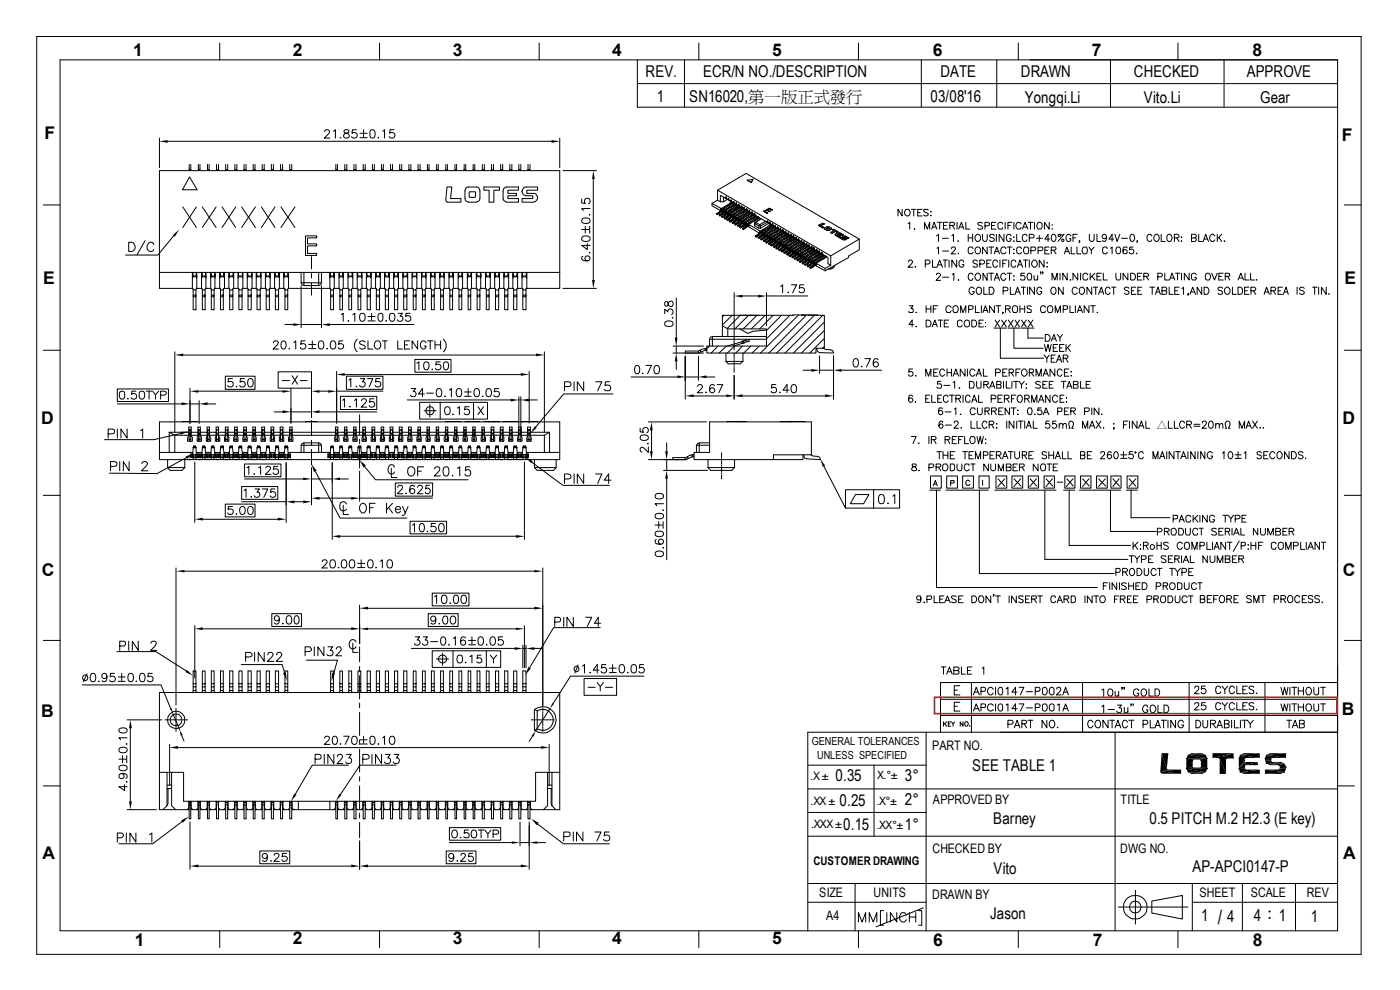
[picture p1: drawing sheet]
<svg xmlns="http://www.w3.org/2000/svg" width="297mm" height="210mm" viewBox="0 0 297 210" stroke-linecap="round" stroke-linejoin="round" font-family="sans-serif">
<defs><g id="words">
<text font-size="4.1" x="258.3" y="195.9">/</text>
<g font-size="3.7">
<text x="28.2" y="11.9">1</text>
<text x="62.1" y="11.9">2</text>
<text x="96.1" y="11.9">3</text>
<text x="129.9" y="11.9">4</text>
<text x="163.8" y="11.9">5</text>
<text x="197.9" y="11.9">6</text>
<text x="231.6" y="11.9">7</text>
<text x="265.7" y="11.9">8</text>
<text x="9.4" y="29.6">F</text>
<text x="284.7" y="29.8">F</text>
<text x="9.2" y="60.3">E</text>
<text x="285.2" y="60.3">E</text>
<text x="8.8" y="89.9">D</text>
<text x="284.8" y="89.9">D</text>
<text x="8.8" y="122.1">C</text>
<text x="284.9" y="122.1">C</text>
<text x="8.7" y="152.1">B</text>
<text x="284.7" y="151.6">B</text>
<text x="9" y="182.2">A</text>
<text x="284.9" y="182.2">A</text>
<text x="28.6" y="200.6">1</text>
<text x="62.1" y="200.2">2</text>
<text x="96.1" y="200.2">3</text>
<text x="129.9" y="200.2">4</text>
<text x="163.8" y="200.2">5</text>
<text x="198" y="200.6">6</text>
<text x="231.9" y="200.6">7</text>
<text x="265.8" y="200.6">8</text>
</g>
<g font-size="3.5">
<text x="137" y="16.3">REV.</text>
<text x="149.2" y="16.3">ECR/N NO./DESCRIPTION</text>
<text x="199.5" y="16.3">DATE</text>
<text x="216.5" y="16.3">DRAWN</text>
<text x="240.5" y="16.3">CHECKED</text>
<text x="264.5" y="16.3">APPROVE</text>
<text x="139.3" y="21.6">1</text>
<text x="146.2" y="21.6">SN16020,第一版正式發行</text>
<text x="197.4" y="21.6">03/08'16</text>
<text x="217.4" y="21.8">Yongqi.Li</text>
<text x="242.7" y="21.8">Vito.Li</text>
<text x="267.3" y="21.8">Gear</text>
<text x="177.3" y="165.7">0.35</text>
<text x="192" y="165.7">3°</text>
<text x="206.3" y="163.6">SEE TABLE 1</text>
<text x="178.1" y="170.9">0.25</text>
<text x="192" y="170.8">2°</text>
<text x="178.9" y="176.1">0.15</text>
<text x="192" y="176.1">1°</text>
<text x="210.7" y="174.9">Barney</text>
<text x="243.8" y="174.8">0.5 PITCH M.2 H2.3 (E key)</text>
<text x="210.8" y="185.3">Vito</text>
<text x="253" y="184.9">AP-APCI0147-P</text>
<text x="210" y="195">Jason</text>
<text x="254.8" y="195.5">1</text>
<text x="260.4" y="195.5">4</text>
<text x="266" y="195.3">4：1</text>
<text x="278.1" y="195.5">1</text>
</g>
<g font-size="2.8">
<text x="197.7" y="159">PART NO.</text>
<text x="197.9" y="170.6">APPROVED BY</text>
<text x="237.7" y="170.6">TITLE</text>
<text x="197.8" y="180.8">CHECKED BY</text>
<text x="237.6" y="180.8">DWG NO.</text>
<text x="173.8" y="190.4">SIZE</text>
<text x="185.3" y="190.4">UNITS</text>
<text x="197.7" y="190.6">DRAWN BY</text>
<text x="254.5" y="190.4">SHEET</text>
<text x="265.4" y="190.4">SCALE</text>
<text x="277.3" y="190.4">REV</text>
<text x="175.3" y="195.2">A4</text>
</g>
<text font-size="2.5" x="172.6" y="183.5">CUSTOMER DRAWING</text>
<g font-size="2.4">
<text x="172.2" y="158.1">GENERAL TOLERANCES</text>
<text x="173.4" y="161">UNLESS SPECIFIED</text>
<text x="171.9" y="165.4">.X ±</text>
<text x="186.1" y="165.3">X.°±</text>
<text x="172" y="170.8">.XX±</text>
<text x="185.9" y="170.7">.X°±</text>
<text x="172" y="175.7">.XXX±</text>
<text x="185.9" y="175.8">.XX°±</text>
</g>
<text font-size="2.2" x="245.4" y="90.8">△</text>
</g></defs>
<g fill="none" stroke="#000" stroke-width=".21">
<path d="M7.8 7.7h281v194.7h-281zM12.7 12.7h271.1v184.7h-271.1zM46.6 9.1v3.6zM80.5 9.1v3.6M114.4 9.1v3.6M135.2 17.7h148.6M135.2 12.7v10h148.6M145.2 12.7v10M148.3 9.1v3.6M182.1 9.1v3.6M195.5 12.7v10M211.5 12.7v10"/>
<path d="M216 9.1v3.6M235.6 12.7v10M249.9 9.1v3.6M259.7 12.7v10M33.8 29.3v6.3M35.6 30h81.4M40.1 34.9v1.1M40.2 37.5l1.6 2.8h-3.1zM40.5 36h-.4v.2M40.5 34.9v1.3M42.1 36h.3v.2M42.1 34.9v1.3"/>
<path d="M42.4 34.9v1.1M44 36h.4v.2M44 34.9v1.3M44.4 34.9v1.1M45.9 36h.5v.2M45.9 34.9v1.3M46.4 34.9v1.1M47.9 36h.4v.2M47.9 34.9v1.3M48.3 34.9v1.1M49.8 36h.4v.2M49.8 34.9v1.3"/>
<path d="M50.2 34.9v1.1M51.8 36h.4v.2M51.8 34.9v1.3M52.2 34.9v1.1M53.7 34.9v1.1M54.1 36h-.4v.2M54.1 34.9v1.3M55.6 34.9v1.1M56 36h-.4v.2M56 34.9v1.3M57.6 36h.4v.2M57.6 34.9v1.3"/>
<path d="M58 34.9v1.1M59.5 34.9v1.1M59.9 36h-.4v.2M59.9 34.9v1.3M61.5 34.9v1.1M61.9 36h-.4v.2M61.9 34.9v1.3M68.9 27.9l.3-.4 .6 .2a.55 .55 0 0 1-.2 .7l-.8 .9h1.2M70.7 27.9l.5-.4v1.8M71.2 36h.4v.2M71.2 34.9v1.3M71.6 34.9v1.1"/>
<path d="M72.1 29.2h.2zM73.1 27.6a.36 .36 0 0 0 .1 .6 .64 .64 0 0 1 .8 .3 .64 .64 0 0 1-.1 .7l-.6 .1a.51 .51 0 0 1-.4-.6 .51 .51 0 0 1 .5-.4l.3-.1a.36 .36 0 0 0 .2-.6zM73.2 36h.4v.2M73.2 34.9v1.3M73.6 34.9v1.1M75.1 36h.4v.2M75.1 34.9v1.3M75.5 34.9v1.1M75.6 27.5h-.8l-.1 .8a.63 .63 0 0 1 .9 0 .63 .63 0 0 1-.1 .9 .63 .63 0 0 1-.9-.2M76.4 28.3h1.5M76.4 29.2h1.5M77 34.9v1.1"/>
<path d="M77.1 27.5v1.5M77.5 36h-.5v.2M77.5 34.9v1.3M78.7 27.6a.58 .58 0 0 1 .8 .3 .9 .9 0 0 1-.6 1.4l-.4-.3v-1.1zM79 36h.4v.2M79 34.9v1.3M79.4 34.9v1.1M80.2 29.2h.1zM80.9 36h.4v.2M80.9 34.9v1.3M81.2 27.9l.4-.4v1.8M81.3 34.9v1.1"/>
<path d="M82.8 34.9v1.1M83.3 36h-.5v.2M83.3 34.9v1.3M83.6 27.5h-.8l-.1 .8a.63 .63 0 0 1 .9 0 .63 .63 0 0 1-.1 .9 .63 .63 0 0 1-.9-.2M84.8 34.9v1.1M85.2 36h-.4v.2M85.2 34.9v1.3M86.7 36h.5v.2M86.7 34.9v1.3M87.2 34.9v1.1M88.7 34.9v1.1M89.1 36h-.4v.2"/>
<path d="M89.1 34.9v1.3M90.7 36h.3v.2M90.7 34.9v1.3M91 34.9v1.1M92.6 36h.4v.2M92.6 34.9v1.3M93 34.9v1.1M94.6 36h.3v.2M94.6 34.9v1.3M94.8 39.7h1l-.2 2.4h2.2v.8h-2.9l-.2-.2zM94.9 34.9v1.1M96.5 34.9v1.1"/>
<path d="M96.9 36h-.4v.2M96.9 34.9v1.3M98.5 36h.3v.2M98.5 34.9v1.3M98.8 34.9v1.1M99 39.8h2.5a2.74 2.74 0 0 1 0 2.9l-.5 .2h-1.6l-.4-.2a2.71 2.71 0 0 1-.3-2.6zM100.4 34.9v1.1M100.7 36h-.3v.2M100.7 34.9v1.3M102.3 36h.4v.2M102.3 34.9v1.3M102.7 39.7h3.3v.6l-1.2 .1v2.5h-1v-2.5l-1.1-.1z"/>
<path d="M102.7 34.9v1.1M104.3 34.9v1.1M104.7 36h-.4v.2M104.7 34.9v1.3M106.2 34.9v1.1M106.6 36h-.4v.2M106.6 34.9v1.3M108.2 36h.4v.2M108.2 34.9v1.3M108.6 34.9v1.1M110.1 36h.4v.2M110.1 34.9v1.3"/>
<path d="M110.5 34.9v1.1M111.2 39.8l2.8-.1v.6l-2.2 .1v.6h1.4a.93 .93 0 0 1 .9 1 .93 .93 0 0 1-.9 .9h-2.5v-.8l2.3-.1-.1-.5h-1.3a.98 .98 0 0 1-.8-.7 .98 .98 0 0 1 .4-1zM112 36h.4v.2M112 34.9v1.3M112.4 34.9v1.1M118.7 29.3v6.3M119.4 36.2h7.1M125.9 38v21.4M158.5 38.2l1.2-.1-.3 .6zM159.7 38l-.3 .7-.9-.5M9.2 43.5h3.5M27.3 51.4h.7a1.03 1.03 0 0 1 .7 1 1.03 1.03 0 0 1-.7 .9h-.7z"/>
<path d="M30.8 51.1l-1.7 2.9M32.6 51.9a.7 .7 0 0 0-.6-.5 .7 .7 0 0 0-.7 .5 .92 .92 0 0 0 0 1.1 .92 .92 0 0 0 1.1 .3l.2-.4M33.8 57.8v3.4h7v-3.4M36.8 50l-3.3 4.1h-6.9M38.8 43.9l2.9 4.4M40.8 58.5h.1M40.9 58.4v.3v-.9v.7h.8M40.9 58.7h.8v.3M40.9 58.6v.1M40.9 58.7l-.1 .3M41.7 57.8v.5zM41.7 58.4v.3v-.2"/>
<path d="M41.7 43.9l-2.9 4.4M41.7 58.2v.3M41.7 58.5h.1M41.7 57.8v3.4h1.1M42.8 57.8v3.4M42.8 58.5h.1M42.8 58.4v.3v-.9v.7h.8M42.8 58.7h.9M42.8 58.6v.1M42.8 58.7v.3M42.9 43.9l2.9 4.4M43.6 57.8v.5z"/>
<path d="M43.6 58.4l.1 .3-.1-.2M43.6 58.2v.3M43.6 58.5h.1M43.7 57.8v3.4h1M43.7 58.6v.4M44.7 57.8v3.4M44.7 58.5h.1M44.7 58.4v.3v-.9v.7h.9M44.7 58.7h.9M44.7 58.6v.1M44.7 58.7v.3M45.5 57.8l.1 .5z"/>
<path d="M45.6 58.4v.3v-.2M45.6 57.8v3.4h1M45.6 58.2v.3M45.6 58.6v.4M45.8 43.9l-2.9 4.4M46.6 57.8v3.4M46.6 58.5h.1M46.7 58.4v.3v-.9v.7h.8M46.7 58.7h.8M46.7 58.6v.1M46.7 58.7l-.1 .3M47.1 43.9l2.9 4.4"/>
<path d="M47.5 57.8v.5zM47.5 58.4v.3v-.2M47.5 58.2v.3M47.5 58.6v.1M47.5 58.7l.1 .3M47.5 58.5h.1M47.6 57.8v3.4M48.6 57.8v3.4h-1M48.6 58.5h.1M48.6 58.4v.3v-.9v.7h.9M48.6 58.7h.9M48.6 58.6v.1"/>
<path d="M48.6 58.7v.3M49.5 57.8v.5zM49.5 58.4v.3v-.2M49.5 58.2v.3M49.5 58.6v.1M49.5 58.7l.1 .3M49.5 58.5h.1M49.6 57.8v3.4h.9M50 43.9l-2.9 4.4M50.5 57.8v3.4M50.5 58.5h.1M50.6 58.4v.3v-.9v.7h.8"/>
<path d="M50.6 58.6v.1M50.6 58.7h.8M50.6 58.7l-.1 .3M51.3 43.9l2.9 4.4M51.4 57.8v.5zM51.4 58.4v.3v-.2M51.4 58.2v.3M51.4 58.6v.1M51.4 58.7l.1 .3M51.4 58.5h.1M51.5 57.8v3.4h1M52.5 57.8v3.4"/>
<path d="M52.5 58.5h.1M52.5 58.4v.3v-.9v.7h.9M52.5 58.7h.9M52.5 58.6v.1M52.5 58.7v.3M53.4 57.8v.5zM53.4 58.4v.3v-.2M53.4 58.2v.3M53.4 58.6v.1M53.4 58.7l.1 .3M53.4 58.5h.1M53.5 57.8v3.4h.9"/>
<path d="M54.2 43.9l-2.9 4.4M54.4 57.8v3.4M54.4 58.5h.1M54.4 58.4v.3v-.9v.7h.9M54.4 58.7h.9M54.4 58.6v.1M54.4 58.7v.3M55.3 57.8v.5zM55.3 58.4v.3v-.2M55.3 58.2v.3M55.3 58.6v.1M55.3 58.7l.1 .3"/>
<path d="M55.3 58.5h.1M55.4 57.8v3.4h.9M55.5 43.9l2.8 4.4M56.3 57.8v3.4M56.3 58.5h.1M56.4 58.4v.3v-.9v.7h.8M56.4 58.7h.8M56.4 58.6v.1M56.4 58.7l-.1 .3M57.2 57.8v.5zM57.2 58.4v.3v-.2M57.2 58.2v.3"/>
<path d="M57.2 58.6v.1M57.2 58.7l.1 .3M57.2 58.5h.1M57.3 57.8v3.4h1M58.3 57.8v3.4M58.3 58.5h.1M58.3 58.4v.3v-.9v.7h.9M58.3 43.9l-2.8 4.4M58.3 58.7h.9M58.3 58.6v.1M58.3 58.7v.3M59.2 57.8v.5z"/>
<path d="M59.2 58.4v.3v-.2M59.2 58.2v.3M59.2 58.6v.1M59.2 58.7l.1 .3M59.2 58.5h.1M59.3 57.8v3.4M59.6 43.9l3 4.4M60.2 57.8v3.4h-.9M60.2 58.5h.1M60.3 58.3l.1-.5-.1 .7h.8M60.3 58.2v.5v-.3M60.3 58.7h.8"/>
<path d="M60.3 58.6v.1M60.3 58.7l-.1 .3M61.1 57.8v.5zM61.1 58.4v.3v-.2M61.1 58.2v.3M61.1 58.6v.1M61.1 58.7l.1 .3M61.1 58.5h.1M61.2 57.8v3.4h8.8M62.6 43.9l-3 4.4M63.9 57.8v2.2h.6M63.9 60l.2 .4 .4 .2"/>
<path d="M64.5 60v.6h3.1v-.6M64.5 60h3.1M64.5 57.8v2.2M64.8 50h2.4v.5h-2v1.2h2v.5h-2v1.6h2v.4h-2.4zM66.1 54.4v2.6M66.1 58v1M66.1 60v2.6M67.6 57.8v2.2M68.2 57.8v2.2h-.6M68.2 60l-.2 .4-.4 .2M70 57.8v3.4M70 58.5h.1"/>
<path d="M70.1 58.4v.3v-.9v.7h.7M70.1 58.7h.8M70.1 58.6v.1M70.1 58.7l-.1 .3M70.8 57.8v.5zM70.8 58.4v.3v-.2M70.8 58.2v.3M70.8 58.5h.1M70.9 57.8v3.4h1v-3.4M71.9 58.5h.1M72 58.4v.3v-.9v.7h.8M72 58.7h.8"/>
<path d="M72 58.6v.1M72 58.7l-.1 .3M72.7 57.8v.5zM72.7 58.2l.1 .3M72.7 58.3l.1 .2M72.8 58.4v.3v-.2M72.8 57.8v3.4h1v-3.4M73.8 58.5h.1M73.9 58.4v.3v-.9v.7h.9M73.9 58.7h.9M73.9 58.6v.1M73.9 58.7l-.1 .3"/>
<path d="M74.7 57.8l.1 .5zM74.8 58.4v.3v-.2M74.8 58.2v.3M74.8 58.6v.1M74.8 58.7v.3M74.8 58.5h.1M74.8 57.8v3.4M75.8 57.8v3.4h-1M75.8 58.5h.1M75.9 58.4v.3v-.9v.7h.8M75.9 58.7h.8M75.9 58.6v.1"/>
<path d="M75.9 58.7l-.1 .3M76.6 57.8l.1 .5M76.7 58.4v.3v-.2M76.7 57.8v.7M76.7 58.6v.1M76.7 58.7l.1 .3M76.7 58.5h.1M76.8 57.8v3.4M77.7 57.8v3.4h-.9M77.7 58.5h.1M77.8 58.4v.3v-.9v.7h.9M77.8 58.7h.9"/>
<path d="M77.8 58.6v.1M77.8 58.7l-.1 .3M78.7 57.8v.5zM78.7 58.4v.3v-.2M78.7 58.2v.3M78.7 58.6v.1M78.7 58.7v.3M78.7 58.5h.1M78.7 57.8v3.4h1M79.7 57.8v3.4M79.7 58.5h.1M79.8 58.4v.3v-.9v.7h.8"/>
<path d="M79.8 58.7h.8M79.8 58.6v.1M79.8 58.7l-.1 .3M80.6 57.8v.5zM80.6 58.4v.3v-.2M80.6 58.2v.3M80.6 58.6v.1M80.6 58.7l.1 .3M80.6 58.5h.1M80.7 57.8v3.4h.9M81.6 57.8v3.4M81.6 58.5h.1"/>
<path d="M81.7 58.4v.3v-.9v.7h.8M81.7 58.6v.1M81.7 58.7h.8M81.7 58.7l-.1 .3M82.5 57.8v.5zM82.5 58.4v.3v-.2M82.5 58.2v.3M82.5 58.6v.1M82.5 58.7l.1 .3M82.5 58.5h.1M82.6 57.8v3.4M83.5 57.8v3.4h-.9"/>
<path d="M83.5 58.5h.1M83.6 58.4v.3v-.9v.7h.9M83.6 58.7h.9M83.6 58.6v.1M83.6 58.7l-.1 .3M84.5 57.8v.5zM84.5 58.4v.3v-.2M84.5 58.2v.3M84.5 58.6v.1M84.5 58.7v.3M84.5 58.5h.1M84.5 57.8v3.4h1"/>
<path d="M85.5 57.8v3.4M85.5 58.5h.1M85.6 58.4v.3v-.9v.7h.8M85.6 58.7h.8M85.6 58.6v.1M85.6 58.7l-.1 .3M86.4 57.8v.5zM86.4 58.4v.3v-.2M86.4 58.2v.3M86.4 58.6v.1M86.4 58.7l.1 .3M86.4 58.5h.1"/>
<path d="M86.5 57.8v3.4h.9M87.4 57.8v3.4M87.4 58.5h.1M87.5 58.3l.1-.5-.1 .7h.8M87.5 58.2v.5v-.3M87.5 58.7h.8M87.5 58.6v.1M87.5 58.7l-.1 .3M88.3 57.8v.5zM88.3 58.4v.3v-.2M88.3 58.2v.3M88.3 58.6v.1"/>
<path d="M88.3 58.7l.1 .3M88.3 58.5h.1M88.4 57.8v3.4h1.1v-3.4M89.5 58.3v-.5v.7h.8M89.5 58.4v.3v-.2M89.5 58.7h.8M90.3 57.8v.5zM90.3 58.4v.3v-.2M90.3 58.2v.3M90.3 58.6v.1M90.3 58.7l.1 .3M90.3 58.5h.1"/>
<path d="M90.4 57.8v3.4h1v-3.4M91.4 58.7h.8M91.4 58.4v.3v-.9v.7h.8M92.2 57.8v.5zM92.2 58.4v.3v-.2M92.2 58.2v.3M92.2 58.6v.1M92.2 58.7l.1 .3M92.2 58.5h.1M92.3 57.8v3.4M93.3 57.8v3.4h-1M93.3 58.5h.1"/>
<path d="M93.4 58.4v.3v-.9v.7h.7M94.1 57.8v.5zM94.1 58.4v.3v-.2M94.1 58.7h-.8v.3M94.1 58.2v.3M94.1 58.6v.1M94.1 58.7l.1 .3M94.1 58.5h.1M94.2 57.8v3.4M95.2 57.8v3.4h-1M95.2 58.5h.1M95.3 58.4v.3v-.9v.7h.8"/>
<path d="M95.3 58.7h.8M95.3 58.6v.1M95.3 58.7l-.1 .3M96.1 57.8v.5zM96.1 58.4v.3v-.2M96.1 58.2v.3M96.1 58.6v.1M96.1 58.7l.1 .3M96.1 58.5h.1M96.2 57.8v3.4h1M97.2 57.8v3.4M97.2 58.5h.1"/>
<path d="M97.3 58.4v.3v-.9v.7h.7M97.3 58.7h.8M97.3 58.6v.1M97.3 58.7l-.1 .3M98 57.8v.5zM98 58.4v.3v-.2M98 58.2v.3M98 58.5h.1M98.1 57.8v3.4h1v-3.4M99.1 58.5h.1M99.2 58.4v.3v-.9v.7h.7M99.2 58.7h.8"/>
<path d="M99.2 58.6v.1M99.2 58.7l-.1 .3M99.5 40.8l1.3-.1 .1 1.1h-1.4zM99.9 57.8v.5zM99.9 58.4l.1 .3-.1-.2M99.9 58.2v.3M99.9 58.5h.1M100 57.8v3.4h1v-3.4M101 58.5h.1M101.1 58.4v.3v-.9v.7h.9M101.1 58.7h.9M101.1 58.6v.1"/>
<path d="M101.1 58.7l-.1 .3M101.9 57.8l.1 .5zM102 58.4v.3v-.2M102 57.8v3.4h1M102 58.2v.3M102 58.6v.4M103 57.8v3.4M103 58.5h.1M103.1 58.4v.3v-.9v.7h.8M103.1 58.7h.8M103.1 58.6v.1M103.1 58.7l-.1 .3"/>
<path d="M103.8 57.8l.1 .5zM103.9 58.4v.3v-.2M103.9 58.2v.3M103.9 58.6v.1M103.9 58.7l.1 .3M103.9 58.5h.1M104 57.8v3.4h.9M104.9 57.8v3.4M104.9 58.5h.1M105 58.4v.3v-.9v.7h.9M105 58.7h.9M105 58.6v.1"/>
<path d="M105 58.7l-.1 .3M105.9 57.8v.5zM105.9 58.4v.3v-.2M105.9 58.2v.3M105.9 58.6v.1M105.9 58.7l.1 .3M105.9 58.5h.1M106 57.8v3.4M106.8 40.1l.3-.3 .4-.1h2.5v.6l-2.3 .1v.6h1.9v.5h-1.9v.6h2.3v.8h-2.5l-.7-.4zM106.9 57.8v3.4h-.9M106.9 58.5h.1M107 58.4v.3v-.9v.7h.8"/>
<path d="M107 58.7h.8M107 58.6v.1M107 58.7l-.1 .3M107.8 57.8v.5zM107.8 58.4v.3v-.2M107.8 58.2v.3M107.8 58.6v.1M107.8 58.7l.1 .3M107.8 58.5h.1M107.9 57.8v3.4h.9M108.8 57.8v3.4M108.8 58.5h.1"/>
<path d="M108.9 58.4v.3v-.9v.7h.8M108.9 58.7h.8M108.9 58.6v.1M108.9 58.7l-.1 .3M109.7 57.8v.5zM109.7 58.4v.3v-.2M109.7 58.2v.3M109.7 58.6v.1M109.7 58.7l.1 .3M109.7 58.5h.1M109.8 57.8v3.4h.9M110.7 57.8v3.4"/>
<path d="M110.7 58.5h.1M110.8 58.4v.3v-.9v.7h.9M110.8 58.7h.9M110.8 58.6v.1M110.8 58.7l-.1 .3M111.7 57.8v.5zM111.7 58.4v.3v-.2M111.7 58.2v.3M111.7 58.6v.1M111.7 58.7l.1 .3M111.7 58.5h.1M111.8 57.8v3.4h6.9v-25h-84.9v21.6h84.9"/>
<path d="M123.4 42.2v.9h.8a.63 .63 0 0 1-.1-.9 .63 .63 0 0 1 1 .1 .63 .63 0 0 1-.3 .9M123.4 48.7h1.5M123.5 50.3a1.14 1.14 0 0 1 1.7 .2v.2a1.02 1.02 0 0 1-1.8 0zM123.5 46.5a1.14 1.14 0 0 1 1.7 .2v.2a1.02 1.02 0 0 1-1.8 0zM123.7 54.4a.49 .49 0 0 0-.2 .7 1.04 1.04 0 0 0 1.7-.3 .54 .54 0 0 0-.5-.5 .54 .54 0 0 0-.6 .5 .54 .54 0 0 0 .5 .5M124.2 48v1.4M124.6 51.6v1.3l-1.2-.8h1.8M125.1 53.5v.2zM125.1 45.5v.1zM125.1 48v1.4M125.2 44.2h-1.8l.3 .5M152 45.3l.1 .2"/>
<path d="M152.2 42.5l.6 .3v-1.4l1.2 .7v-.4l.1 .5 .4 .2v-.4l.1 .1v.4l.5 .2v-.3l.1 .4 .4 .3v-.4l.1 .1v.3l.5 .3v-.4l.1 .5 .4 .2v-.4l.1 .1v.4l.5 .2v-.4l.1 .1v.4l.4 .2v-.3l.1 .1v.3l.5 .3v-.5l.1 .2v.3l.4 .3v-.4l.1 .1v.4l.5 .2v-.4l.1 .1v.3l.4 .3v-.3h.1v.3l2.7 1.6v-.4l.1 .1v.3l.4 .3v-.4l.1 .1v.4l.4 .2v-.4l.2 .1v.4l.4 .2v-.3l.1 .4 .4 .2v-.3l.2 .1v.3l.4 .3v-.5l.1 .6 .4 .2v-.4l.2 .1v.4l.4 .2v-.4l.1 .4 .4 .3v-.3h.2v.4l.4 .2v-.3l.2 .1v.3l.3 .3v-.4h.2v.5l.4 .1v-.3l.2 .1v.3l.3 .3v-.4l.2 .1v.4l.4 .2v-.3l.2 .1v.3l.3 .2v-.4l.2 .1v.4l.4 .2v-.3h.2v.5l.3 .1v-.3l.2 .1v.3l.4 .3v-.4l.2 .1v.4l.3 .2v-.4l.2 .1v.4l.4 .3v-.5l.2 .1v.4l.3 .2v-.3l.2 .1v.3l.4 .2v-.3l.2 .1v.3l1.1 .7v1.3l.6 .4M152.2 40.3v2.2M152.2 42.5l-1.2 .6M152.6 45l-.6 .3 .1 .1M152.6 45.6l.1 .2M152.7 44.8l.3-.2 .2 .1-.4 .3zM152.7 44.8l-.1 .2M152.9 44.6l.1-.4-2-1.1v.5l1.8 1.1M152.9 44.3l.2 .1M152.9 45l-.2 .2M153 44.3v.3M153.1 45.3l-.5 .3h.1"/>
<path d="M153.1 45.9v.2h.2M153.1 44.8l.3 .2M153.2 44.7v.1l-.5 .4-.6 .3 .6-.4-.1-.1M153.2 44.7h.2v.1l-.1-.1M153.2 44.7h.1M153.2 44.7l.2 .2-.1-.5 .3 .2-.1 .3M153.2 45.2l.3-.3 .2 .1-.3 .3zM153.2 45.2l-.1 .1M153.3 44.7h.1M153.3 44.6h.1M153.4 44.7v.1M153.6 44.7h.1"/>
<path d="M153.5 44.7h.2M153.5 45.3l-.2 .2M153.5 41.8v1M153.5 44.7v.2M153.6 44.7l-.1 .2M153.7 45.1l-1 .7v-.2l.6-.2-.2-.1M153.7 45.6l-.6 .3 .2 .1M153.7 46.2l.1 .3M153.7 45.1l.2 .1-.1-.5 .3 .2-.1 .4M153.7 44v.1M153.7 45.2l.2 .1M153.8 45.5l.3-.3 .2 .1-.4 .3z"/>
<path d="M153.8 44.9v.2M153.8 44.1l-.8 .3M153.8 44.1l-.2 .1M153.8 44v.2M153.8 45.5l-.1 .1M153.8 44.1h.1M153.9 45l-.1-.1-.1 .2M153.9 45l-.1 .1M153.9 44.9l-.1 .2M153.9 45v.1M154 45l.2 .1M154 45.6l-.2 .2"/>
<path d="M154 42.1h.1M154.2 45.9l-.5 .3 .1 .1M154.2 46.6l.2 .1M154.2 45.4l.3 .2M154.3 45.4l-.3 .2h-.1l-.1 .2-.5 .3v-.1l.5-.4h-.1M154.3 45.3l.1 .1M154.3 45.4l.2 .1-.1-.4 .2 .1v.4M154.3 44.4l-.7 .3M154.3 44.4h.1M154.3 44.4l-.2 .1M154.3 42.3l-.8 .5h-.7M154.3 44.3v.1"/>
<path d="M154.3 45.8l-.1 .1M154.3 44.3l.1 .1M154.4 45.2l.1 .1h-.2v.1M154.4 45.4h.1M154.4 45.3v.1M154.5 42.4l.1 .1M154.5 43.4l-1.5 .8M154.6 45.5l.1 .1-.2 .3-.2-.1zM154.6 45.3l.1 .1M154.6 46l-.2 .1M154.6 45.3v.1M154.6 45.3h.1"/>
<path d="M154.7 46.8l.2 .3M154.7 45.7l-.9 .8v-.2l.6-.3-.2-.1M154.7 46.2l-.5 .4 .2 .1M154.7 45.7l.4 .1-.2-.5 .3 .2v.1h-.1v.2M154.7 44.7h.1M154.7 45.7l.3 .2M154.8 46.1l.4-.3 .1 .1-.3 .3zM154.8 43.6l.5-.7-.8 .8M154.8 45.6h.1M154.8 46.1l-.1 .1M154.9 45.5l.2 .1M154.9 44.7l-.7 .4-.1-.1v.2"/>
<path d="M154.9 44.7h-.3M154.9 44.7l1.4-1.3-2.5 1.3M154.9 45.6h.1M155 45.6v.1l-.1-.1M155 45.7h.1M155 43.7l-1.4 .9M155 43.3v.1M155.1 42.7l.1 .1-1.4 1.3M155.1 45.6h-.4v.1M155.1 46.2l-.2 .3M155.1 45.6h.1M155.2 45.1h.2"/>
<path d="M155.2 45.6v.2M155.2 46.1l.4 .1M155.2 45.6h.1M155.3 46.6l-.6 .2 .2 .2M155.3 47.2l.2 .2M155.3 42.9v.1M155.3 46.1l-.9 .6 .5-.4-.2-.1M155.3 46.1l.1-.1 .2 .1-.1-.5 .2 .2v.3M155.4 45.9l.1 .1M155.4 45l-.7 .4-.1-.1M155.4 46.4l-.1 .2M155.4 42.9v.1"/>
<path d="M155.4 45l.1 .1M155.5 45.9l.1 .2M155.5 43.7h.1M155.5 45.8l.1 .1M155.5 43l-.3 .1M155.6 45.9v.1M155.6 45.9h-.3v.2M155.6 44.1l-1.5 .8M155.7 46.1l.1 .1-.2 .3-.2-.1zM155.7 45.9l.1 .1M155.7 46.6l-.2 .1M155.7 46v.1"/>
<path d="M155.7 43v.1l-1.4 1.2M155.7 46.1h.1M155.7 45.9v.2M155.7 43.1l-2.4 1.3M155.8 46.3l-.3 .4-.6 .4 .6-.4-.2-.1M155.8 46.8l-.5 .4h.2M155.8 47.5l.2 .3M155.8 46.3l.4 .1-.2-.4 .3 .1-.1 .1v.3M155.8 45.3h.1M155.8 43.2l-.8 .9M155.8 46.4l.3 .2M155.9 46.7l.4-.3 .1 .2-.3 .2z"/>
<path d="M155.9 43.3h.1M155.9 46.2l.1 .1M155.9 43.3l-.6 .5M155.9 44.2l.5-.6-.8 .8M155.9 46.7l-.1 .1M155.9 45.3h.1M155.9 45.3l-.2 .1M155.9 45.3l-.7 .3M155.9 45.3l.1 .1M156 45.3h.1M156 46.2v.1M156 46.1h.2"/>
<path d="M156 43.3l-.3 .2M156.1 46.2l-.1 .1M156.1 46.3h.1M156.1 44.3l-1.5 .9M156.1 44v.1M156.2 46.9l-.2 .2M156.3 43.3v.2M156.3 46.2v.2M156.3 46.7l.4 .1M156.4 46.7l-.9 .7v-.2l.5-.2-.2-.2M156.4 47.2l-.6 .3 .2 .1M156.4 47.8l.2 .2"/>
<path d="M156.4 43.6h.1M156.4 46.7h.3l-.1-.4 .2 .2v.3M156.4 45.6l-.1 .1M156.4 45.6h.2M156.4 45.6h.1M156.4 45.6l.1 .1M156.5 46.5l.1 .2M156.5 47.1l-.1 .1M156.5 43.5v.1M156.6 46.4l.1 .2-.2-.1-.1 .2M156.6 46.5v.2l.1-.1M156.6 44.3h.1"/>
<path d="M156.6 43.6l-.3 .1M156.7 43.7h.1M156.7 44.7l-1.5 .8M156.8 46.7l.1 .1-.2 .4-.2-.1zM156.8 46.5l.1 .2M156.8 47.2l-.2 .2M156.8 43.7l-2.4 1.4M156.8 46.6v.1M156.8 43.7l-1.4 1.3M156.8 46h.3M156.8 43.6v.1M156.9 47l-.3 .4-.6 .4v-.2l.6-.4h-.2"/>
<path d="M156.9 47.5l-.5 .3 .2 .1M156.9 48.1l.2 .2M156.9 47l.4 .1-.2-.5 .3 .1v.2l-.1-.1v.3M156.9 45.9v.1M156.9 43.8l-.8 .9M156.9 47l.3 .2M157 47.4l.4-.3 .1 .1-.3 .3zM157 46.8l.1 .2M157 44.8l.6-.6h-.1l-.8 .8M157 47.4l-.1 .1M157 43.8l-.6 .7M157.1 46.7l.2 .1"/>
<path d="M157.1 45.9l-.8 .4h-.5M157.1 46.8v.2M157.1 43.9l-.3 .2M157.1 45.9l.1 .1M157.2 46.9l-.1 .1M157.2 47h.1M157.2 44.6v.1M157.3 46.8h-.4v.2M157.3 47.5l-.2 .3M157.3 46.8l.1 .1M157.3 45l-1.6 .8M157.4 44.1h.1"/>
<path d="M157.4 44.1l-1.4 1.2M157.4 44v.1M157.4 46.9v.2zM157.4 46.3h.2M157.4 47.3l.4 .2M157.4 46.8v.1M157.4 44l-2.5 1.3M157.5 45.1l.6-.6-.9 .8M157.5 47.3l-.9 .7 .5-.4-.2-.1M157.5 47.8l-.6 .3 .2 .2M157.5 48.4l.2 .3M157.5 47.3l.1-.1 .2 .2-.1-.5 .2 .2v.3"/>
<path d="M157.5 46.2h.1M157.6 47.2h.1M157.6 46.2l-.7 .5-.1-.1M157.6 44.2h.1M157.6 47.7l-.1 .1M157.6 46.2l.1 .1M157.7 47.1l.1 .1M157.7 47.2h.1M157.7 45h.1M157.7 44.2l-.3 .2M157.8 47.2v.1l-.1-.1M157.8 47.2h-.3v.1"/>
<path d="M157.8 47.2v.1M157.8 44.3h.1M157.8 45.3l-1.5 .8M157.9 47.4l.2 .1-.3 .3-.2-.1zM157.9 47.2h.1M157.9 47.8l-.2 .2M157.9 47.2v.2M157.9 44.3l-2.4 1.3M157.9 44.2v.2l-1.4 1.2-.8 .4v.1M157.9 47.2v.1M157.9 47.3v.1M158 48.1l-.5 .3 .2 .1"/>
<path d="M158 47.7l.3 .1M158 46.6v.1M158.1 48l.4-.2h.1l-.2 .3zM158.1 45.4l.6-.5-.1-.1-.8 .8M158.1 47.6l-1 .7 .6-.4-.2-.1M158.1 47.5l.1 .1M158.1 47.6l.3 .2v-.4h-.2v-.2l.3 .2v.2l-.1-.1v.3M158.1 44.5v.1M158.1 47.5v.1M158.1 46.6l-.7 .3M158.1 46.6h.2M158.1 47.5l.4 .1"/>
<path d="M158.1 48l-.1 .1M158.1 46.6l.1 .1M158.2 47.5l.1 .2M158.2 47.4h.2M158.2 44.6l-.3 .1M158.3 47.5v.2l.1-.1M158.3 45.3h.1M158.4 45.6l-1.6 1M158.4 48.2l-.2 .1M158.5 44.6l-1.4 1.3M158.5 44.7h-.1l-2.4 1.3M158.5 47.5v.3v-.2"/>
<path d="M158.6 47.9l-.9 .8v-.2l.5-.2-.2-.2M158.6 47.9l.3 .1-.1-.4 2.4 1.4v.4M158.6 46.9l-.1 .1M158.6 46.9h.2M158.6 46.8v.1M158.6 48l2.5 1.4M158.6 46.9l.1 .1M158.7 44.8h.1M158.7 47.8l.1 .1M158.7 44.7v.1M158.8 47.8l.1 .1-.1-.1-.2 .1M158.8 45.6h.1"/>
<path d="M158.8 47.7l.1 .1M158.8 44.9l-.3 .2M158.9 45h.1M158.9 45.9l-1.5 .8M159 45l-2.4 1.3M159 45l-1.4 1.2M159 44.9v.1M159.1 47.2h.1M159.2 46.1l.6-.6-.9 .7M159.2 47.2l-.7 .4M159.2 45.3v-.2l-.9 .8M159.2 47.2l-.2 .1"/>
<path d="M159.2 47.2h.1M159.3 45.2l-.7 .5M159.3 47.2h-.1M159.3 45.3h-.3M159.3 47.2h.1M159.4 45.9h.1M159.5 46.2l-1.6 .9M159.6 45.3h.1M159.6 45.3l-1.4 1.3M159.6 45.3h-.1l-2.4 1.3M159.7 46.4l.6-.7-.9 .9M159.8 45.4v.1"/>
<path d="M159.9 46.2h.1M159.9 45.5l-.3 .1M160 45.6h.1l-1.4 1.3-.8 .3v.1M160 46.6l-1.5 .8M160.1 47.3v.6M160.1 45.6l-2.4 1.3M160.1 47.2v.7l.9 .5h.3l1.8-1.1M160.2 50l.2 .3M160.3 45.8l-.2 .2M160.3 46.7l.6-.6h-.1l-.8 .8M160.5 46.5l.1 .1M160.6 45.9l-2.4 1.3"/>
<path d="M160.7 46l-1.4 1.2M160.8 49.7l-.6 .3 .2 .1M160.8 50.4l.2 .1M160.9 46.1h.1M160.9 49.6l-.1 .1M161 46.1l-.3 .2M161.2 49.2h.1M161.2 47.7l.1 .2h-.3zM161.2 49.1l.1 .1M161.2 49.8l-.2 .2M161.2 46.2l-2.4 1.4M161.2 49.3l.2 .1-.3 .3-.2-.1z"/>
<path d="M161.3 50l-.5 .4 .2 .1M161.3 50.7l.2 .2M161.3 49.5l.4 .2M161.4 49.5l-1 .8v-.2l.6-.3-.2-.1M161.4 49.4v.1h.3M161.4 49.5l.3 .1-.1-.4 .2 .1v.4M161.4 46.4l-1.3 .8M161.5 46.4l-1.4 .8M161.5 50h-.2M161.6 49.3l.1 .1h-.3v.1M161.6 49.4h.1M161.8 49.6l.1 .1-.2 .3h-.2z"/>
<path d="M161.8 49.4v.1M161.8 50l-.3 .3M161.8 49.5h.1M161.8 48.9h.2M161.9 49.9l-.9 .6 .5-.4-.2-.1M161.9 50.4l-.6 .3 .2 .1M161.9 51l.2 .2M161.9 49.9l.1-.1 .2 .2-.1-.6 .2 .2v.4M161.9 48.8v.1M161.9 49.9l.3 .1M162 50.2l.3-.2h.2l-.3 .4zM162 44.8l1.2-.6 .6 .3-.1 .1-.5-.4-.3 .3 .5 .3-.1 .1-.6-.3-.4 .2 .6 .4z"/>
<path d="M162 48.9l-.7 .3-.1-.1v.2v-.1M162 49.7l.1 .1M162 44.7l.7 .6M162 48.8v.1M162 50.2l-.1 .2M162 48.8l.1 .1M162.1 49.4l2.4-1.3-1.4 1.3M162.1 49.6l.1 .1M162.1 49.7v.1M162.2 49.7v.2l-.1-.1M162.2 49.7h-.3v.2M162.2 49.8v.1"/>
<path d="M162.3 49.8v.2v-.2M162.3 49.7l.1 .1M162.3 50.4l-.2 .1M162.3 49.2h.3M162.3 49.7v.1M162.4 50.7l-.5 .3 .2 .1M162.4 51.3l.2 .3M162.4 46.9l-1.2 .8-.9-.5-.2 .2 .9 .5v.5M162.4 50.2l.4 .2M162.5 50v.2l-1 .7 .6-.4-.2-.1M162.5 50l.2 .1M162.5 50.1l.3 .2-.1-.5 .2 .2v.3"/>
<path d="M162.6 50.5l.3-.2 .1 .1-.2 .2zM162.6 49.1l-.8 .4v-.1M162.6 50.5l-.2 .2M162.6 49.1h.1M162.7 50v.2zM162.7 50h.1h-.3M162.7 44.5v.1M162.7 45.2v.1M162.8 50.1l-.1 .1M162.8 48.2l-1.6 .8M162.9 44.5l.3-.2 .6 .2M162.9 50l.1 .1"/>
<path d="M162.9 50.7l-.3 .2M162.9 45.1l-.2 .2M162.9 47.2l-1.6 .7v.5M162.9 50.2v.1M162.9 50.2v-.1v.2M162.9 50v.2M163 50.5l-.9 .7 .5-.4-.2-.1M163 51l-.6 .3 .2 .1M163 51.6l.2 .3M163 50.5h.3l-.1-.4 .2 .2v.3M163 49.4h.1M163 50.5l.3 .2"/>
<path d="M163.1 48.3l.5-.6-.8 .8M163.1 50.3l.1 .2M163.1 49.4l-.8 .4M163.1 49.4l-.2 .1M163.1 49.4v.1M163.1 50.9l-.1 .1M163.1 49.4h.1M163.2 44.2v.1M163.3 47.5h.1l-1.4 1.3M163.3 50.3v.2l-.1-.2-.2 .2M163.3 44.8v.1M163.3 48.1v.1"/>
<path d="M163.3 48.4l-1.5 .9M163.4 44.7l-.1 .2-.6-.3-.4 .2M163.4 50.4l.1 .1M163.4 51.1l-.2 .1M163.4 50.5l.2 .2-.3 .3-.2-.1zM163.4 47.4v.2M163.5 52l.2 .2M163.5 51.3l-.5 .3 .2 .1M163.5 50.8l.3 .2M163.6 50.8l-1 .8v-.2l.6-.3-.2-.1M163.6 50.6v.2h.2M163.6 50.8l.2 .1-.1-.4 .3 .1-.1 .4"/>
<path d="M163.6 49.8l-.7 .3M163.6 49.8l-.2 .1M163.6 49.8h.1M163.6 49.7v.1M163.6 49.8l.1 .1M163.7 47.6l-.1 .2M163.7 51.2l-.2 .1M163.7 50.5l.1 .1h-.2v.2M163.7 50.6v.1M163.7 48.4h.1M163.7 47.8h-.3M163.7 44.5v.1"/>
<path d="M163.8 48.8l-1.5 .8M163.9 50.9l.2 .1-.3 .3-.1-.1zM163.9 47.8l-1.3 1.3M163.9 50.6l.2 .2M163.9 51.4l-.2 .2M164 50.7v.2l-.1-.1M164 47.8l-2.4 1.4M164 50.1h.2M164.1 51.6l-.6 .4 .2 .1M164.1 52.2l.2 .3M164.1 51.1l-.9 .8v-.2l.5-.3-.2-.1M164.1 51.1l.2 .1v-.5l.2 .2-.1 .3"/>
<path d="M164.1 47.9l-.8 .9M164.1 50v.1M164.1 51.1l.2 .2M164.2 48.9l.5-.6-.9 .8M164.2 50l1.4-1.2-2.4 1.3M164.2 51l.1 .1M164.2 50.1l-.8 .3v.1M164.2 51.6h-.1M164.2 47.9l-.6 .7M164.2 50v.1M164.2 50l.1 .1M164.3 50.7l2.4-1.3-1.4 1.3"/>
<path d="M164.3 50.9v.1M164.3 51v.1M164.3 48l-.3 .2M164.3 51h-.2v.1M164.3 48.7v.1M164.3 51.1h.1M164.3 49.1l-1.4 .9M164.4 51l.2 .1M164.4 51.6l-.1 .3M164.5 51.2l.2 .1-.4 .3h-.1zM164.5 50.5h.3M164.5 51v.2"/>
<path d="M164.6 52l-.5 .2 .2 .2M164.6 52.6v.1l.2 .1M164.6 51.5l.3 .1M164.7 51.3l-.4 .6-.6 .3 .6-.5-.2-.1M164.7 51.3l.1 .1M164.7 48.3h.1M164.7 51.4l.2 .2-.1-.5 .3 .1-.1 .4M164.7 51.3h.2M164.8 51.8l.2-.2h.2l-.3 .3zM164.8 50.4l-.7 .4-.1-.1M164.8 51.8l-.2 .2M164.8 48.3h.1"/>
<path d="M164.8 50.4v.1M164.8 51.3v.1M164.8 49.1h.1M164.8 51.2l.1 .1M164.8 48.3l-.2 .2M164.9 51.3v.2l-.1-.1M164.9 51.4v.1M164.9 49.4l-1.5 .9M165 48.5l-1.3 1.3M165 51.3l.2 .1M165 52l-.2 .2M165 51.4v.2"/>
<path d="M165.1 48.4l-.1 .1M165.1 51.5l-.1 .1M165.1 48.3v.1M165.1 51.3v.2M165.1 48.4l-2.4 1.4M165.2 51.7l-.4 .5-.5 .3 .5-.4-.2-.1M165.2 52.2l-.6 .4 .2 .1M165.2 52.9l.2 .3M165.2 51.7l.3 .2v-.3h-.1v-.2l.2 .2-.1 .3M165.2 51.7h.5M165.2 50.7v.1M165.2 48.6l-.9 .8"/>
<path d="M165.2 51.8l.2 .2M165.3 48.7h.1M165.3 51.6l.1 .1M165.3 48.7l-.6 .5M165.3 49.5l.5-.6-.9 .9M165.3 50.7l-.8 .4M165.3 50.7h.1M165.3 50.7l-.2 .1M165.3 50.6v.1M165.3 52.2h-.1M165.3 50.7l.1 .1M165.4 51.6v.1"/>
<path d="M165.4 51.6h.1M165.4 48.7l-.3 .2M165.4 51.6v.2v-.1M165.4 49.7l-1.4 1M165.4 49.4h.1M165.5 51.7l-.1 .1M165.5 52.3l-.1 .2M165.6 51.8l.2 .2-.4 .2h-.1zM165.6 48.7v.2M165.6 51.6v.2M165.7 53.3l.6-.4 .2 .1-.6 .3zM165.7 53.3l.2 .1"/>
<path d="M165.7 52.2h.3M165.8 51.1l-.8 .3 .1 .1M165.8 52.1l-1 .7v-.1l.6-.3-.2-.2M165.8 52.6l-.6 .3 .2 .1M165.8 48.9v.1M165.8 52.1l.2 .1-.1-.5 .3 .2-.1 .3M165.8 51.1h-.2M165.8 51.1h.1M165.8 51v.1M165.9 51.9v.2M165.9 52.5l-.1 .1M165.9 48.9v.1"/>
<path d="M165.9 51.9l.1 .2-.1-.2-.1 .2M165.9 51.8l.1 .1M165.9 49.7h.1M165.9 49l-.2 .2M166 50l-1.5 .9M166.1 52.2h.2l-.3 .4-.1-.1zM166.1 52l.2 .1M166.1 52.7l-.2 .1M166.2 52v.2l-.1-.1M166.2 49.1l-1.4 1.3M166.2 49v.1M166.2 49.1l-2.5 1.4"/>
<path d="M166.3 53.5l.2 .3M166.3 52.4l-.4 .4-.5 .4v-.2l.5-.3-.1-.1M166.3 52.4l.3 .1-.1-.5 .3 .2v.1l-.2-.1v.3M166.3 51.3v.1M166.3 49.2l-.9 .8M166.3 52.4l.2 .2M166.4 50.2l.5-.7-.9 .9M166.4 52.2l.1 .2M166.4 49.3l-.6 .6M166.4 51.4l-.8 .3M166.4 52.8l-.1 .1M166.4 51.4l-.2 .1"/>
<path d="M166.4 49.2v.2M166.5 52.2v.2M166.5 52.2h.1M166.5 51.3l-.1 .1M166.5 49.4h-.3M166.5 52.3l.1 .1M166.5 50.4l-1.4 .8M166.5 50h.1M166.6 52.2h-.3v.2M166.6 52.9l-.1 .3M166.6 52.2l.2 .1M166.7 52.5l.2 .1-.4 .3-.1-.1z"/>
<path d="M166.7 52.3v.2M166.7 51.7h.3M166.8 52.7l.3 .2M166.8 52.2v.1M167 49.6h.1M166.9 52.7l-.4 .3v.2l-.6 .1M166.9 53.3l-.6 .2 .2 .2M166.9 53.8l.1 .3M166.9 52.7h.1l.1 .1-.1-.5 .3 .2-.1 .3M166.9 51.7l-.6 .4-.1-.1M166.9 51.6v.1M167 53.1l.2-.3 .2 .1-.3 .4z"/>
<path d="M167 52.6v.1M167 49.5v.1M167 53.1l-.1 .2M167 51.6l-.1 .1M167 51.6v.1M167 50.4h.1M167 52.5l.1 .1M167 49.6l-.2 .2M167.1 52.6v.1h-.1M167.1 49.7l.2 .1-1.4 1.3M167.1 52.6h-.2v.1M167.1 52.7h.1"/>
<path d="M167.1 50.7l-1.5 .9M167.2 52.6l.2 .1M167.2 53.3l-.2 .1M167.2 52.7v.1M167.2 49.7l-2.4 1.4M167.3 52.7l-.1 .1M167.3 52.6v.1M167.4 53.1l-.9 .7 .5-.5h-.1M167.4 53.5l-.5 .3 .1 .1M167.4 54.2l.2 .2M167.4 53.1l.3 .1v-.4h-.1v-.1l.3 .1v.2l-.2-.1v.3M167.4 52v.1"/>
<path d="M167.4 49.9l-.9 .8M167.4 53.1l.2 .2M167.5 53.4l.3-.2 .2 .1-.4 .2zM167.5 52.9l.1 .1M167.5 50l-.6 .5M167.5 50.8l.5-.6-.9 .9M167.5 52h.1M167.5 52l-.2 .1M167.5 53.4l-.1 .1M167.5 52l-.7 .3M167.5 52l.1 .1M167.6 52.9v.2"/>
<path d="M167.6 52.8h.1M167.6 50l-.3 .1M167.6 51.9v.1M167.6 52.9v.2l.1-.1M167.6 50.6v.1M167.7 53.6l-.1 .2M167.7 51l-1.5 1M167.8 50l-1.3 1.3M167.9 50.1l-.2-.1-2.3 1.4M167.9 53l-.5-.1v.2M167.9 52.9l-.1 .3 .1-.2M167.9 53.4l.3 .2"/>
<path d="M168 54.5l.5-.3 .2 .1-.6 .3zM168 54.5l.1 .2M168 53.3l-1 .8v-.2l.6-.2-.2-.2M168 53.8l-.6 .4 .2 .1M168 50.3h.1M168 53.3l.2 .1-.1-.4 .3 .2-.1 .3M168 52.3l-.1 .1M168 52.3h.1M168 52.2v.1M168 52.3l.1 .1M168.1 50.3h.1M168.1 53.2v.1"/>
<path d="M168.1 53.8h-.1M168.1 53.2l.1 .1-.1-.1-.1 .1M168.1 53.1l.1 .1M168.1 50.3l-.2 .2M168.1 51l.1 .1M168.2 50.4h.2M168.2 51.3l-1.4 .9M168.3 53.4l.2 .2-.3 .2h-.1zM168.3 53.3h.2M168.3 53.9l-.2 .2M168.3 50.4l-2.4 1.3M168.4 53.3v.1l-.1-.1"/>
<path d="M168.4 50.4l-1.4 1.2M168.4 50.3v.1M168.5 54.8l.2 .2M168.5 53.7l-.4 .4-.5 .3v-.1l.5-.4-.1-.1M168.5 53.7l.3 .1-.1-.5 .3 .1v.2l-.2-.1v.3M168.5 52.6v.1M168.5 50.5l-.9 .8M168.5 53.7l.2 .1M168.6 51.5l.6-.6-.1-.1-.9 .8M168.6 53.5l.1 .2M168.6 50.5l-.6 .6M168.6 52.7l-.7 .3"/>
<path d="M168.6 54.1l-.1 .1M168.6 52.7h-.2M168.6 50.5v.1M168.6 52.7h.1M168.7 54.4l.1-.2-.1 .2-.6 .2M168.7 53.4l.1 .1M168.7 52.6l-.1 .1M168.7 53.5v.2M168.7 50.6l-.3 .1M168.7 52.6v.1M168.7 53.6v.1M168.7 51.3h.1"/>
<path d="M168.7 53.7h.1M168.8 53.5h-.2l-.1 .2M168.8 53.5l.2 .1M168.8 51.6l-1.5 .9M168.9 53.8h.2l-.3 .4-.2-.1zM169 50.7h.1M168.9 50.7l-1.3 1.3M168.9 50.7l-.1-.1-2.3 1.4M168.9 53.6l.1 .2-.1-.1M168.9 50.6v.1M169 53l.2-.1-.7 .4h-.1M169 53.5v.1"/>
<path d="M169.1 54.5l-.6 .3 .2 .1M169.1 55.1l.1 .2M169.1 51.8l.6-.7-1 .9M169.1 54l.1-.1 .1 .2-.1-.5 .3 .2-.1 .3M169.1 54l-.3 .2M169.1 52.9h.1M169.1 54l.2 .2M169.2 54.4l.2-.3 .3 .1-.4 .3zM169.2 53.8v.1M169.2 54.4l-.1 .1M169.2 50.8v.1M169.2 52.9v.1"/>
<path d="M169.2 53.8l.1 .2v-.2M169.2 53.8h.1M169.2 51.6h.1M169.2 50.9l-.2 .2M169.3 51l.2 .1-1.4 1.2-.9 .4h.1M169.3 53.8h-.2v.2M169.3 52l-1.4 .8M169.4 53.8l.2 .1M169.4 54.5l-.2 .2M169.4 53.9v.2M169.4 51l-2.4 1.3M169.5 53.3h.3"/>
<path d="M169.5 54l-.1 .1M169.5 53.8v.2M169.6 55.4l.2 .3M169.6 54.8l-.5 .3 .1 .1M169.6 54.4l.2 .1M169.6 53.3h.1M169.7 54.7l.3-.3 .2 .1-.3 .3zM169.7 54.2v.2l-.5 .3-.5 .3 .5-.4-.1-.1M169.7 54.2l.1 .1M169.7 51.2l-.2 .2M169.7 52.1l.6-.5-.1-.1-.9 .8M169.7 54.3l.2 .1-.1-.5 .3 .2v.2l-.2-.1v.2"/>
<path d="M169.7 54.2h.2M169.7 54.7l-.1 .1M169.7 53.3l-.7 .3M169.8 54.2v.2M169.8 53.3h-.1M169.8 54.1l.1 .1M169.8 53.3h.1M169.8 54.2v.2l.1-.1M169.8 51.9l.1 .1M169.9 54.8l-.1 .2M169.9 52.3l-1.5 1M170 51.3l.1 .1z"/>
<path d="M170 54.3v.1zM170 51.4l-1.3 1.2M170.1 51.3l-2.5 1.4M170.1 54.2v.2M170.2 55.1l-.6 .3 .2 .1M170.2 55.8l.1 .2M170.2 54.6l-1 .7v-.1l.6-.3-.2-.1M170.2 52.4l.6-.6-1 .8M170.2 54.6l.2 .1-.1-.4 .3 .1-.1 .4M170.2 53.6l-.1 .1M170.2 53.6h.1M170.2 53.5v.1"/>
<path d="M170.2 54.7l.2 .1M170.2 53.6l.1 .1M170.3 51.6h.1M170.3 54.4v.2M170.3 55l-.1 .1M170.3 51.5v.1M170.3 51.6l-.2 .1M170.3 52.2l.1 .1M170.4 54.4v.2l-.1-.2-.1 .2M170.4 51.6h.2l-1.4 1.3M170.4 52.6l-1.4 .8M170.5 54.7l.3 .1-.4 .3-.1-.1z"/>
<path d="M170.6 54.6h.1M170.5 54.5l.2 .1M170.5 55.2l-.2 .1M170.5 51.6l-2.4 1.4M170.6 51.6v.1M170.7 55.4l-.5 .4h.1M170.7 56.1l.2 .2M170.7 54.9l.2 .2M170.8 54.9l-1 .8v-.2l.5-.3-.1-.1M170.8 54.8v.1l.1-.1M170.8 54.9l.2 .1-.1-.4 .3 .2h-.2v.3M170.8 53.9l-.7 .4-.2-.1"/>
<path d="M170.8 51.7v.2M170.8 53.8v.1M170.8 53.9l-.2 .1M170.8 51.8h.1M170.8 53.9l.1 .1M170.9 54.7l.1 .1M170.9 55.3l-.2 .1M170.9 53.8l-.1 .1M170.9 51.9l-.3 .1M170.9 53.8v.1M170.9 54.8l.1 .1M170.9 52.6h.1"/>
<path d="M171 54.8h-.2v.1M171 54.8l.2 .1M171 55.5l-.1 .2M171 51.9l.1 .1M171 52.9l-1.5 .9M171 52l-2.3 1.3M171.1 55l.2 .1-.3 .3-.1-.1zM171.2 52h.1M171.1 54.8l.1 .1M171.1 52l-1.3 1.3M171.1 54.9h.1M171.1 51.9v.1"/>
<path d="M171.2 54.3l.2-.1-.7 .4-.1-.1v.2l-.1-.1M171.3 54.2h.1M171.3 55.2l-1 .8v-.2l.6-.3-.2-.1M171.3 55.8l-.6 .3 .2 .1M171.3 56.3l.1 .3M171.3 53.1l.6-.7-1 .9M171.3 52.2l-.5 .5M171.3 55.2l.2 .1-.1-.5 .3 .2-.1 .3M171.3 52.1l-.9 .8M171.3 55.2l.2 .2M171.4 55.6l.3-.3 .2 .1-.4 .4zM171.4 55.1v.1"/>
<path d="M171.4 52.1v.1M171.4 55.6l-.1 .2M171.4 54.2v.1M171.4 55.1v.1l.1-.1M171.4 55l.1 .1M171.4 52.9h.1M171.4 52.2l-.2 .1M171.5 52.2l.2 .1-1.4 1.3-.9 .3 .1 .1M171.5 55.1h-.2v.1M171.5 53.3l-1.4 .8M171.6 55.2v.1l.1-.1M171.6 55.1l.2 .1"/>
<path d="M171.6 55.8l-.2 .2M171.6 52.2l-2.4 1.4M171.7 54.6h.3M171.7 55.1v.1M171.8 56.1l-.5 .2 .1 .2M171.8 56.7l.2 .2M171.8 55.6l.2 .2M171.9 55.4l-.5 .6-.5 .3 .5-.5h-.1M171.9 55.4l.1 .1M171.9 53.3l.6-.5-.1-.1-.9 .9M171.9 55.5l.2 .2-.1-.5 .3 .1v.2l-.2-.1v.3M171.9 52.4l.1 .1-.3 .2"/>
<path d="M171.9 55.4h.2M172 55.9l.2-.2 .2 .1-.3 .2zM172 55.9l-.2 .2M172 54.5v.1M172 55.4v.2zM172 55.2l2.5-1.4-1.5 1.4M172 53.3h.1M172 55.3l.1 .1M172.1 55.5l-.1 .1M172.1 53.6l-1.5 .8M172.2 52.6l.1 .1zM172.2 55.5v.2z"/>
<path d="M172.2 56.1l-.2 .2M172.2 52.7l-1.3 1.1M172.3 52.6l-2.5 1.3M172.3 55.4v.2M172.4 55.8l-1 .8 .6-.4-.2-.1M172.4 56.3l-.6 .4 .2 .1M172.4 55.8l.2 .2v-.5l.2 .2-.1 .3M172.4 54.8h.1M172.4 55.9l.2 .2M172.5 52.8h.1M172.5 53.7l.4-.6-.9 .8M172.5 55.8h.1"/>
<path d="M172.5 54.8l-.8 .4M172.5 54.8l-.2 .1M172.5 52.7v.1M172.5 54.8v.1M172.5 56.3h-.1M172.5 54.8h.1M172.6 55.8h.1M172.6 55.7h.1M172.6 52.8l-.3 .2M172.6 52.9h.2l-1.4 1.3M172.6 53.8l-1.4 1.1 .8-.4M172.6 55.8h-.2"/>
<path d="M172.6 53.5v.1M172.8 55.8h.1M172.7 55.8h.1M172.7 56.4l-.1 .2M172.7 52.9l-2.4 1.4M172.8 55.9l.1 .2-.3 .2h-.1zM172.8 52.8v.2M172.8 56.3l2.2 1.1M172.9 53.1h.1M172.9 56.2l-.9 .7v-.1l.6-.3-.2-.2M172.9 56v.2h.3M172.9 55.2h.2"/>
<path d="M172.9 55.2h-.1M172.9 55.1v.1M172.9 55.2l-.6 .3-.2-.1M172.9 55.2h.1M173 53.2l-.2 .1M173.1 55.9l.1 .1h-.3v.2M173.1 56v.1M173.1 55.8l.1 .5-.3-.1M173.1 53.8h.1M173.2 54.2l-1.5 .8M173.3 53.3l-1.3 1.2M173.4 53.2l-2.5 1.4"/>
<path d="M173.4 55.5h.1M173.4 53.4l.1 .1-.6 .5M173.4 53.3l-.8 .9M173.4 55.4v.1M173.5 54.4l.5-.7-.8 .8M173.5 55.5l-.7 .3v.1l-.1-.1M173.5 53.3v.2M173.5 55.4v.1M173.5 55.4l.1 .1M173.6 53.4l-.2 .2M173.7 53.5l.2 .1-1.4 1.2M173.7 47.8l.8 .5h.2h-.2z"/>
<path d="M173.7 47.8l.8-.5 .4 .2-.8 .3M173.7 54.1v.1M173.7 54.5l-1.4 .8M173.8 53.5l-2.4 1.3M174 53.8h.1M174.1 47.8h.1M174.1 47.8l.6 .4M174.2 53.8l-.3 .1M174.2 54.5h.1M174.3 54.8l-1.5 .9M174.5 54l-.8 .8M174.6 54.1l-.6 .5"/>
<path d="M174.6 54.9l.5-.5-.8 .8M174.7 54.1l-.2 .2M174.8 54.8h.1M174.9 47.4l-.8 .4M174.9 48.4l.1 .2M174.9 54.2l-2.3 1.3M175 54.3l-1.5 1.1M175 48.6l-.1-.3a.95 .95 0 0 1 1.5 .2l-.1 .1M175 48.6l.5 .3h.4l.4-.3M175 48.5v.1M175.1 54.4h.1M175.2 54.3v.1"/>
<path d="M175.3 48.3h.3l.4 .2M175.3 54.4l-.3 .2M175.4 54.5l-2.3 1.3 1.9 1.1M175.5 48.8v.1M175.6 48.3l-.3 .1 .3 .2 .4-.1M175.6 48.3l.4 .2M175.6 48.2v.1M175.9 48.8v.1M176.2 54.3l6.1-3.6v2.3l-2.3 1.3v.3l-5 2.8v-.5l1.2-.6zM176.2 49.3l.3 .2M176.3 48.5v.1M176.4 48.4l-.5 .5h-.4l-.5-.3"/>
<path d="M176.5 49.4v.1M176.6 48.7l.3 .2M176.7 56.9l-1 .2M176.9 48.9l-.3-.2 .2-.1 1 .5-.3 .2-.3-.2-.7 .3-.3-.1M176.9 48.9l-.7 .4M177.1 56.3a.87 .87 0 0 1-.8 .7h-.5M177.2 49.7v.3l.8 .4 .2-.3M177.2 49v.1M177.2 49.9l.8 .4 .2-.1-.6-.3M177.2 49.9v-.3l.6-.2h.4l.7 .4-.2 .1-.7-.4-.2 .1 .6 .4h-.1l-.5-.3-.2 .2M177.2 49.9v.1M177.5 49.2v.1"/>
<path d="M177.6 49.9l.2-.1 .5 .2 .1-.1M177.7 49.7v.1M177.8 49.1l-.3 .2-.3-.2-.7 .4M177.8 49.7v.1M177.8 49.5l.9 .5 .2-.3M178 49.5v.1M178 50.3v.1M178.1 49.5v.1M178.2 50.4l.7 .5h.5l.1-.3M178.2 50.5l.2-.2 .6 .4 .2-.1-.4-.2 .1-.4h.5l.6 .5h-.2l-.6-.3-.2 .1 .5 .2v.3h-.6zM178.3 50h.1M178.7 50.2l.5 .4"/>
<path d="M178.7 49.9v.1M178.9 50.8v.1M179 50.2l.8 .4 .2-.2M179.2 50.2v.1M179.4 50.8v.1M179.8 50.5v.1M182.3 50.7l-24-13.9-6.1 3.5 24 14M191.4 44.4v1.4l-.9-1.4v1.4M192.1 44.6l.1-.2a.71 .71 0 0 1 .9 .7 .71 .71 0 0 1-.8 .7l-.4-.5zM192.7 47.4l.3-.2v1.4M192.7 55.6v-.1a.43 .43 0 0 1 .5-.3 .43 .43 0 0 1 .4 .4l-.9 1.1h1M193.3 44.4h1.1"/>
<path d="M193.8 44.4v1.4M193.9 48.6h.2zM194.1 56.6h.2zM194.7 45.1h.5M195.6 44.4h-.9v1.4h.9M196.1 48.6v-1.4l.6 1.4 .5-1.4v1.4M196.3 56l.8-.1 .2-.2-.1-.4-.2-.1h-.7v1.5M196.9 44.6l-.1-.2h-.8v.5l.9 .4v.3l-.3 .2-.6-.2M197.4 44.9h.2zM197.4 45.7h.2zM197.7 48.6l.5-1.4 .6 1.4M197.8 55.2v1.5h.9"/>
<path d="M197.8 48.2h.7M198.7 50l.4-.3v1.5M198.7 58.3a.43 .43 0 0 1 .4-.4 .43 .43 0 0 1 .4 .5l-.9 1.1h.9M198.8 52.7l.3-.3v1.4M198.8 56.7l.5-1.5 .6 1.5M198.9 47.2h1M199 56.2h.7M199.3 47.2v1.4M199.9 50.5h1.3M200 53.3h1.3M200 58.8h1.3M200.1 55.2h.9"/>
<path d="M200.2 47.8h.5M200.5 55.2v1.5M201.1 47.2h-.9v1.4h.9M201.3 55.2v1.5M201.5 47.8h.9l.1-.4-.3-.2h-.7v1.4M201.8 52.7l.2-.3h.5l.2 .3-.3 .5-.6 .6h1M201.9 50l.4-.3v1.5M202 58.2l.4-.2v1.5M202 47.8l.5 .8M202.9 55.2v1.5l-1-1.5v1.5M203 47.2v1.4M203.2 51.1h.1v.1z"/>
<path d="M203.3 53.7v.1zM203.3 59.4l.1-.1v.2zM203.4 48.6l.6-1.4 .5 1.4M203.6 48.2h.7M204.5 55.6a.51 .51 0 0 0-.5-.5 .51 .51 0 0 0-.5 .5v.7a.52 .52 0 0 0 .6 .4 .52 .52 0 0 0 .4-.6h-.4M204.9 47.2v1.4h.8M205.4 49.7v1.5M205.4 50.5h.9M206.3 49.7v1.5M206.4 52.7l-.2-.3h-.5l-.3 .3 .1 1 .6 .1 .3-.3M206.4 58.3a.53 .53 0 0 0-.6-.3 .53 .53 0 0 0-.4 .5v.4a.52 .52 0 0 0 .4 .6 .52 .52 0 0 0 .6-.4M206.9 50a.67 .67 0 0 1 1-.1 .67 .67 0 0 1 0 1.1 .62 .62 0 0 1-.8 .1 .62 .62 0 0 1-.3-.8z"/>
<path d="M206.9 58.3a.67 .67 0 0 1 1-.1 .67 .67 0 0 1 0 1 .62 .62 0 0 1-.8 .1 .62 .62 0 0 1-.3-.8zM207 52.6l.2-.2a.7 .7 0 0 1 .8 .7 .7 .7 0 0 1-.8 .7l-.4-.5zM207.3 55.4a.46 .46 0 0 0-.5-.2 .46 .46 0 0 0-.3 .6l.8 .2v.4a.54 .54 0 0 1-.9 0M207.9 56l.8-.1 .2-.2-.1-.4-.3-.1h-.6v1.5M208.4 47.3l-.3-.1a.52 .52 0 0 0-.7 .3l.2 .3 .6 .1 .2 .3-.1 .4h-.7l-.2-.2M208.4 49.7l.1 1.3a.47 .47 0 0 0 .5 .2 .47 .47 0 0 0 .4-.4v-1.1M209 47.9l.8-.1 .1-.4-.4-.2h-.5v1.4M209.3 55.9h.5M209.4 52.4v1.4l-1-1.4v1.4M209.4 58v1.5l-.9-1.5v1.5M209.8 52.4h1M209.8 58h1"/>
<path d="M210.3 55.2h-1v1.5h1M210.3 52.4v1.4M210.3 58v1.5M210.4 47.8h.5M210.9 50a.56 .56 0 0 0-.5-.3 .56 .56 0 0 0-.5 .3l.3 .4 .6 .1 .1 .3a.55 .55 0 0 1-.4 .4 .55 .55 0 0 1-.6-.2M210.9 53.8l.6-1.4 .5 1.4M210.9 59.5l.6-1.5 .5 1.5M211.1 53.3h.7M211.1 59h.8M211.3 47.2h-.9v1.4h.9M211.4 49.7v1.5M211.6 55.6a.52 .52 0 0 0-.6-.4 .52 .52 0 0 0-.4 .6v.3a.53 .53 0 0 0 .4 .6 .53 .53 0 0 0 .6-.4"/>
<path d="M212.1 55.2v1.5M212.7 47.5l-.3-.3h-.3l-.4 .3v.8l.3 .3h.6l.1-.3M212.7 55.9h.5M213 49.7v1.5l-1-1.5v1.5M213.2 47.2v1.4M213.4 52.7l-.3-.3h-.5a.72 .72 0 0 0-.3 1 .72 .72 0 0 0 1 .3l.1-.2M213.4 58.3a.67 .67 0 0 0-1-.1 .67 .67 0 0 0 .1 1l.2 .3h.4l.3-.4M213.7 55.2h-1v1.5M213.7 52.4h1M213.7 58h1M213.8 47.8h.5M214 55.2v1.5"/>
<path d="M214.2 52.4v1.4M214.2 58v1.5M214.5 50a.53 .53 0 0 0-.6-.3 .53 .53 0 0 0-.4 .6v.3a.52 .52 0 0 0 .5 .6 .52 .52 0 0 0 .5-.6h-.3M214.7 47.2h-.9v1.4M215 50.3h.2zM215 51.1h.2zM215 52.9h.2zM215 53.8h.2zM215 58.5h.2zM215 59.4h.2zM215.1 47.2v1.4M215.5 55.6a.51 .51 0 0 0-.5-.5 .51 .51 0 0 0-.5 .5l.1 .8a.5 .5 0 0 0 .5 .3 .5 .5 0 0 0 .4-.4"/>
<path d="M215.7 49.7v1.5h.8M215.9 56.7l.5-1.5 .6 1.5M216 56.2h.7M216.6 47.5a.67 .67 0 0 0-1-.1 .67 .67 0 0 0 .1 1l.2 .2h.5l.2-.3M216.7 52.7l-.2-.3h-.6l-.2 .3 .1 1 .6 .1 .3-.3M216.9 48.6l.6-1.4 .6 1.4M217.1 48.2h.7M217.1 55.2h1M217.4 52.4h.6l.1 .2 .1 .9a.64 .64 0 0 1-.9 .2 .64 .64 0 0 1-.1-1zM217.4 58h-.8l-.1 .5a.57 .57 0 0 1 .8 .1 .57 .57 0 0 1 0 .8h-.7l-.1-.3M217.6 55.2v1.5M217.9 50a.53 .53 0 0 0-.6-.3 .53 .53 0 0 0-.4 .6v.3a.53 .53 0 0 0 .4 .6 .53 .53 0 0 0 .6-.3"/>
<path d="M218 58.2a.47 .47 0 0 1 .7-.2l.2 .5-.2 .9h-.6a1.15 1.15 0 0 1-.1-1.2zM218.1 47.2h1M218.4 50.5h.8l.2-.3-.1-.3-.3-.2h-.6v1.5M218.4 55.2v1.5M218.6 47.2v1.4M218.7 53.2l.8-.1 .2-.3-.1-.3-.9-.1v1.4M219 55.4a.62 .62 0 0 1 .8-.1 .62 .62 0 0 1 .2 .8 .63 .63 0 0 1-.8 .6 .63 .63 0 0 1-.3-.9zM219.4 58.5l.1 .9h.5l.1-.3M219.5 47.2v1.4M219.9 50.5h1.2M220.1 47.3l.3-.1 .6 .1 .1 1-.3 .3h-.6l-.2-.5zM220.1 58.5v.9"/>
<path d="M220.2 53.2l.9-.1 .1-.3-.1-.3-.9-.1v1.4M220.5 50v1.2M220.8 57.7l-.1 .4M221.2 57.7l-.1 .4M221.5 55.2v1.5l-1-1.5v1.5M221.7 53.1h.5M222.1 55.8l.1-.1v.1zM222.1 56.6l.1-.1v.2zM222.6 47.2v1.4l-1-1.4v1.4M222.6 52.4h-.9v1.4h.9M222.7 50.7h-1l.6-1v1.5M223 53.1l.9-.1 .1-.2-.1-.3-.9-.1v1.4"/>
<path d="M223.2 47.7l.1 .1zM223.2 48.5l.1 .1zM223.2 59.4v-1.4l.6 1.4 .5-1.4v1.4M223.3 49.8l.1-.1a.78 .78 0 0 1 .6 .8 .78 .78 0 0 1-.6 .7l-.1-.1a1.02 1.02 0 0 1 0-1.3zM223.5 53.1l.5 .7M224.8 49.7l.2 .3-.4 .2-.1-.2 .1-.3 .5 .2 .6-.2-1.2 1.5M224.9 58v1.4M225.2 50.9l.4-.2 .1 .3-.3 .2zM225.8 53.8l.5-1.4 .6 1.4M226 53.3h.7M226.4 58v1.4l-.9-1.4v1.4M227 59.4h.2z"/>
<path d="M227.2 50a.53 .53 0 0 0-.7-.3 .53 .53 0 0 0-.4 .6 .61 .61 0 0 0 .2 .8 .61 .61 0 0 0 .9-.1v-.4h-.4M227.2 52.4v1.4h.8M227.6 50.5h.6M228.5 52.4v1.4h.8M228.6 49.7h-1v1.5M228.6 58v1.4l-1-1.4v1.4M229.1 51.1h-.2h.2l-.2 .4M229.2 58v1.4M229.8 52.4h.6a.92 .92 0 0 1-.1 1.4 .8 .8 0 0 1-.8-.5 .8 .8 0 0 1 .3-.9zM230.8 58.3l-.4-.3h-.4l-.3 .3v.8l.3 .3h.6l.2-.3M231 52.4l.5 .7v.7M231.1 49.7l.1 1.3a.5 .5 0 0 0 .5 .2 .5 .5 0 0 0 .4-.4v-1.1"/>
<path d="M231.3 58v1.4M231.6 58.5l.7 .9M232.1 52.4l-.6 .7M232.3 58l-1 1M232.7 49.7v1.5h.9M232.7 58.6h.6M233.6 58h-.9v1.4h.9M234.1 58v1.4h.8M234.7 50.2a.47 .47 0 0 1-.5 .4 .47 .47 0 0 1-.4-.5 .47 .47 0 0 1 .5-.4 .83 .83 0 0 1 .4 .8 .83 .83 0 0 1-.6 .7l-.2-.2M234.9 52.7l-.2-.3h-.6a.92 .92 0 0 0 .2 1.4h.4l.2-.3M235.6 52.7l.3-.3v1.4M236.3 50.7h-1.1l.7-1v1.5"/>
<path d="M236.5 49.7l.5 1.5 .6-1.5M236.7 58v1l.3 .4h.5l.2-.2v-1.2M237 52.4h.2a.72 .72 0 0 1 .6 .4 .72 .72 0 0 1-.1 .8 .47 .47 0 0 1-.5 .3 .47 .47 0 0 1-.4-.3 1.15 1.15 0 0 1 .2-1.2zM237.9 50.5h1.3M239.1 52.6l-.1-.2h-.6l-.1 .3v1a.61 .61 0 0 0 .8 0v-.5a.48 .48 0 0 0-.8 0v.1M239.3 58v1.4l-1-1.4v1.4M239.9 58h.5a.82 .82 0 0 1 .1 1.4h-.6zM239.9 49.8l.2-.1a.78 .78 0 0 1 .6 .8 .78 .78 0 0 1-.6 .7l-.2-.1a1.02 1.02 0 0 1 0-1.3zM240.4 52.4h-.7l-.1 .6a.54 .54 0 0 1 .8 0 .54 .54 0 0 1-.1 .8 .54 .54 0 0 1-.8-.2M241 53.8h.2zM241.3 51.1l-.1 .1v-.1v.4M241.3 58.6h.6"/>
<path d="M242.2 58h-.9v1.4h.9M242.7 58.6l.9-.1 .1-.3-.4-.2h-.6v1.4M243.2 58.6l.5 .8M244.3 50a.53 .53 0 0 0-.6-.3 .53 .53 0 0 0-.4 .6v.3a.53 .53 0 0 0 .4 .6 .53 .53 0 0 0 .6-.3M244.9 50l.3-.3a.76 .76 0 0 1 .7 .8 .76 .76 0 0 1-.7 .7l-.4-.6zM245.6 58.7l.8-.1 .2-.4-.3-.2h-.7v1.4M246.3 49.7v1.5h.9M247.1 58v1.4h.8M247.6 50a.61 .61 0 0 1 .8-.2 .61 .61 0 0 1 .2 .8 .55 .55 0 0 1-.5 .6 .55 .55 0 0 1-.6-.6zM248.1 59.4l.5-1.4 .6 1.4M248.3 59h.7M249.1 50.5l.9-.1 .1-.3v-.2l-1-.2v1.5"/>
<path d="M249.4 58h.9M249.6 50.5l.5 .7M249.8 58v1.4M250.6 50.3h.1zM250.6 51.1h.1zM250.7 58v1.4M252.3 58v1.4l-1.1-1.4v1.4M252.8 50.5h.6l.3-.2 .1-.3-.4-.3h-.6v1.5h.6l.3-.1 .1-.4-.4-.2M253.8 58.3l-.4-.3-.5 .1v1.1l.1 .2h.6l.2-.5h-.4M254.3 49.7v1.5h.8M255.3 51.2l.5-1.5 .6 1.5M255.4 50.7h.7"/>
<path d="M255.8 58.1a.69 .69 0 0 1 1 .2 .69 .69 0 0 1-.2 .9l-.1 .2h-.6l-.1-.2zM257 58l.6 1.4 .6-1.4M257.7 50a.67 .67 0 0 0-1-.1 .67 .67 0 0 0 .1 1.1l.2 .2h.4l.3-.3M258.2 49.7v1.5M258.6 50.4l.6 .8M258.6 58.6h.6M259.2 49.7l-1 1M259.5 58h-.9v1.4h.9M259.7 51.1h.1zM259.9 58.6l1-.1v-.4l-1-.1v1.4M260.4 58.6l.5 .8M262.6 59.4l.6-1.4 .6 1.4"/>
<path d="M262.9 59h.7M264.1 58v1.4h.9M265.3 58v1.4h.8M266.5 59.4h.2zM285.2 43.5h3.6M9.2 74.3h3.5M37.1 74.6v17.1M38.9 75.3h74.8M40.8 61.2l.2 .3h.6l.1-.3h.1M41 62.9v2.8h.6v-2.8M41 61.5v1.1M41.6 61.5v1.1h-.6v.3h.6v-.3"/>
<path d="M42.8 61.2l.1 .3h.6l.1-.3h.2M42.9 62.9v2.8h.6v-2.8M42.9 61.5v1.1M43.5 61.5v1.1h-.6v.3h.6v-.3M44.7 61.2l.1 .3h.6l.1-.3h.2M44.8 62.9v2.8h.6v-2.8M44.8 61.5v1.1M45.4 61.5v1.1h-.6v.3h.6v-.3M46.6 61.2l.2 .3h.6l.1-.3h.1M46.8 62.9v2.8h.6v-2.8M46.8 61.5v1.1M47.4 61.5v1.1h-.6v.3h.6v-.3"/>
<path d="M47.8 79.8h6.3v2.8h-6.3zM48.6 61.2l.1 .3h.7v-.3h.2M48.7 62.9v2.8h.7v-2.8M48.7 61.5v1.1M49.4 61.5v1.1h-.7v.3h.7v-.3M50.5 61.2h.2v.3h.7v-.3h.1M50.7 62.9v2.8h.7v-2.8M50.7 61.5v1.1M51.4 61.5v1.1h-.7v.3h.7v-.3M52.5 61.2h.1v.3h.7v-.3h.2M52.6 62.9v2.8h.7v-2.8M52.6 61.5v1.1"/>
<path d="M53.3 61.5v1.1h-.7v.3h.7v-.3M54.4 61.2h.1v.3h.7v-.3h.2M54.5 62.9v2.8h.7v-2.8M54.5 61.5v1.1M55.2 61.5v1.1h-.7v.3h.7v-.3M56.3 61.2h.2v.3h.6v-.3h.2M56.5 62.9v2.8h.6v-2.8M56.5 61.5v1.1M57.1 61.5v1.1h-.6v.3h.6v-.3M58 72.7l.3-.4 .6 .2a.55 .55 0 0 1-.1 .7l-.9 .8h1.2M58.3 61.2h.1v.3h.7l.2-.3M58.4 62.9v2.8h.7v-2.8"/>
<path d="M58.4 61.5v1.1M59 78.9h7.1v3.4h-7.1zM59.1 61.5v1.1h-.7v.3h.7v-.3M59.9 72.4l.2-.1a.93 .93 0 0 1 .6 .9 .93 .93 0 0 1-.6 .8 1.08 1.08 0 0 1-.2-1.6zM60.2 61.2h.2l.1 .3h.5l.2-.3M60.5 62.9v2.8h.5v-2.8M60.5 68.8h1.7M60.5 61.5v1.1M61 61.5v1.1h-.5v.3h.5v-.3M61.3 74h.2zM62 79.7l1.1 1.8M62.3 72.6l.4-.3v1.7"/>
<path d="M63.1 79.7l-1.1 1.8M63.9 68.8h4.3M63.9 60.7v8.8M64.7 72.3h-.8l-.1 .8a.62 .62 0 0 1 .9-.1 .62 .62 0 0 1-.1 1 .62 .62 0 0 1-.9-.3M65.5 73.1h1.5M65.5 74h1.5M66.3 72.3v1.5M67.8 72.4a.58 .58 0 0 1 .8 .2 .82 .82 0 0 1 .1 1 .82 .82 0 0 1-.9 .4 1.3 1.3 0 0 1 0-1.6zM68.2 60.7v8.8M69.3 74h.2zM70 61.2l.1 .3h.6l.1-.3h.2M70 68.8h17.8"/>
<path d="M70.1 62.9v2.8h.6v-2.8M70.1 61.5v1.1M70.3 72.4a.58 .58 0 0 1 .9 .2 .82 .82 0 0 1 0 1 .82 .82 0 0 1-.9 .4 1.3 1.3 0 0 1 0-1.6zM70.7 61.5v1.1h-.6v.3h.6v-.3M71.4 78.8v10.9M71.9 61.2l.2 .3h.5l.1-.3h.2M72.1 62.9v2.8h.5v-2.8M72.1 61.5v1.1M72.4 66.7l.4-.2v1.7M72.6 61.5v1.1h-.5v.3h.5v-.3M72.7 72.3h-.8l-.1 .8a.6 .6 0 0 1 1 0 .6 .6 0 0 1-.2 .9 .6 .6 0 0 1-.8-.3M73.2 79.5h37.3"/>
<path d="M73.5 79.8h7.7v2.8h-7.7zM73.8 68.1h.2zM73.8 61.2l.2 .3h.6l.1-.3h.1M74 62.9v2.8h.6v-2.8M74 61.5v1.1M74.6 61.5v1.1h-.6v.3h.6v-.3M74.8 66.7l.5-.2v1.7M75.8 72a1.78 1.78 0 0 0 0 2.6M75.8 61.2l.1 .3h.6l.1-.3h.2M75.9 62.9v2.8h.6v-2.8M75.9 61.5v1.1M76.4 66.7a.63 .63 0 0 1 1 0 .9 .9 0 0 1-.6 1.5 .96 .96 0 0 1-.4-1.5z"/>
<path d="M76.5 61.5v1.1h-.6v.3h.6v-.3M77.5 72.6a.67 .67 0 0 0-.7-.3 .67 .67 0 0 0-.5 .4l.2 .3 .8 .3 .2 .5a.78 .78 0 0 1-1.2 0M77.7 61.2h.2v.3h.7v-.3h.1M77.9 62.9v2.8h.7v-2.8M77.9 61.5v1.1M78.1 72.3v1.7h1M78.1 67.1h1.5M78.1 68.1h1.5M78.6 61.5v1.1h-.7v.3h.7v-.3M78.8 66.5v1.4M79.6 72.6a.66 .66 0 0 1 .7-.3 .66 .66 0 0 1 .5 .7v.4a.68 .68 0 0 1-.7 .7 .68 .68 0 0 1-.7-.7zM79.7 61.2h.1v.3h.7v-.3h.2"/>
<path d="M79.8 62.9v2.8h.7v-2.8M79.8 61.5v1.1M80.3 66.7a.55 .55 0 0 1 .9 0v.4a.82 .82 0 0 1-.3 1.1h-.2a.96 .96 0 0 1-.4-1.5zM80.5 61.5v1.1h-.7v.3h.7v-.3M81.1 72.3h1.1M81.6 61.2h.1v.3h.7v-.3h.2M81.7 72.3v1.7M81.7 62.9v2.8h.7v-2.8M81.7 61.5v1.1M81.8 68.1h.2zM82.4 61.5v1.1h-.7v.3h.7v-.3M82.7 66.7a.63 .63 0 0 1 1 0 .9 .9 0 0 1-.6 1.5 .96 .96 0 0 1-.4-1.5z"/>
<path d="M83.5 61.2h.2v.3h.7v-.3h.1M83.7 62.9v2.8h.7v-2.8M83.7 61.5v1.1M84.4 72.3v1.7h1M84.4 61.5v1.1h-.7v.3h.7v-.3M84.5 66.5h.9l-.5 .6a.59 .59 0 0 1 .4 .9 .59 .59 0 0 1-1-.2M85.5 61.2h.1v.3h.7l.2-.3M85.6 62.9v2.8h.7v-2.8M85.6 61.5v1.1M85.8 73.2h.7M86.3 61.5v1.1h-.7v.3h.7v-.3M86.9 72.3h-1.1v1.7h1.1"/>
<path d="M87 66.5h-.9v.6a.63 .63 0 0 1 .9 0 .63 .63 0 0 1-.1 1 .63 .63 0 0 1-.9-.3M87.4 61.2h.2l.1 .3h.6l.1-.3M87.7 62.9v2.8h.6v-2.8M87.7 61.5v1.1M88 76.2h7.7v2.8h-7.7zM88.3 61.5v1.1h-.6v.3h.6v-.3M88.4 77l.5-.2v1.6M88.6 72.3v1.7l-1.2-1.7v1.7M89.4 61.2h.1l.1 .3h.6l.2-.3M89.6 62.9v2.8h.6v-2.8M89.6 61.5v1.1M90 77a.59 .59 0 0 1 .9 0 .9 .9 0 0 1-.5 1.4 .96 .96 0 0 1-.4-1.4z"/>
<path d="M90.2 61.5v1.1h-.6v.3h.6v-.3M90.4 72.7a.57 .57 0 0 0-.9-.3 .92 .92 0 0 0-.3 1 .92 .92 0 0 0 .8 .6l.4-.4v-.2h-.4M90.7 72.3h1.2M91.3 61.2h.1l.1 .3h.6l.2-.3M91.3 72.3v1.7M91.5 62.9v2.8h.6v-2.8M91.5 61.5v1.1M91.6 78.4h.2zM92.1 61.5v1.1h-.6v.3h.6v-.3M92.3 73.2h1.2M92.3 72.3v1.7M93.2 61.2h.2l.1 .3h.6l.1-.3"/>
<path d="M93.4 76.8h-.9v.6a.63 .63 0 0 1 .9 0 .63 .63 0 0 1-.1 1 .63 .63 0 0 1-.9-.3M93.5 62.9v2.8h.6v-2.8M93.5 61.5v1.1M93.5 72.3v1.7M94.1 72a1.78 1.78 0 0 1 0 2.6M94.1 61.5v1.1h-.6v.3h.6v-.3M94.1 77a.54 .54 0 0 1 1 0 .9 .9 0 0 1-.6 1.4 1.05 1.05 0 0 1-.4-1.4zM95.2 61.2h.1l.1 .3h.6l.2-.3M95.4 62.9v2.8h.6v-2.8M95.4 61.5v1.1M96 61.5v1.1h-.6v.3h.6v-.3M97.2 61.2l.2 .3h.6v-.3h.2"/>
<path d="M97.4 62.9v2.8h.6v-2.8M97.4 61.5v1.1M98 61.5v1.1h-.6v.3h.6v-.3M99.1 61.2l.2 .3h.6v-.3h.2M99.3 62.9v2.8h.6v-2.8M99.3 61.5v1.1M99.9 61.5v1.1h-.6v.3h.6v-.3M101 61.2l.2 .3h.6l.1-.3h.2M101.2 62.9v2.8h.6v-2.8M101.2 61.5v1.1M101.8 61.5v1.1h-.6v.3h.6v-.3M103 61.2l.2 .3h.6v-.3h.2"/>
<path d="M103.2 62.9v2.8h.6v-2.8M103.2 61.5v1.1M103.8 61.5v1.1h-.6v.3h.6v-.3M104.9 61.2l.2 .3h.7v-.3h.2M105.1 62.9v2.8h.7v-2.8M105.1 61.5v1.1M105.8 61.5v1.1h-.7v.3h.7v-.3M106.9 61.2h.2v.3h.6v-.3h.2M107.1 62.9v2.8h.6v-2.8M107.1 61.5v1.1M107.7 61.5v1.1h-.6v.3h.6v-.3M108.8 61.2h.2v.3h.6v-.3h.2"/>
<path d="M109 62.9v2.8h.6v-2.8M109 61.5v1.1M109.6 61.5v1.1h-.6v.3h.6v-.3M110.7 61.2h.2v.3h.7v-.3h.2M110.9 62.9v2.8h.7v-2.8M110.9 61.5v1.1M111.6 61.5v1.1h-.7v.3h.7v-.3M112.3 78.8v10.9M115.5 74.6v17.1M119.4 61.2h7.1M133.9 80h9.8M134.9 77.6l.3-.1a1.02 1.02 0 0 1 0 1.8h-.2a1.22 1.22 0 0 1-.1-1.7z"/>
<path d="M136.3 79.2h.1zM137 77.5h1.2l-.8 1.8M139 77.6a.58 .58 0 0 1 .8 .3 .9 .9 0 0 1-.6 1.4 1.14 1.14 0 0 1-.2-1.7zM141 66.5v-.9l.7 .5a.59 .59 0 0 1 .9-.4 .59 .59 0 0 1-.1 1M141.1 68.3a1.14 1.14 0 0 1 1.7 .3v.1a1.02 1.02 0 0 1-1.8 0zM141.1 64.1a.63 .63 0 0 0 .2 .8h.3l.2-.6a.52 .52 0 0 1 .4-.4 .52 .52 0 0 1 .6 .4v.3a.51 .51 0 0 1-.6 .5 .51 .51 0 0 1-.4-.6l-.2-.4zM142.6 67.4h.2zM142.8 74.9h6.5M142.8 73.4h6.5M143.5 63.2v8.4M143.5 73.4v1.5M143.5 76.7v1.7"/>
<path d="M145.4 75.6v9.1M145.4 80h2.8M148.2 74.5l.3-.2 .3 .3-.6 .3zM148.2 74.5h-2.8v.4M148.2 75.6v5M149.6 74l-1.1 .3M149.6 74v.3h.2M149.6 74.3l-.8 .3M149.8 74v.3h.1M149.9 80h1.7M150.5 72v1.4l-.6 .6h-.3M150.5 72h.6v1.4"/>
<path d="M151.1 71.4v.6h11.5M151.1 71.4l-.4 .1-.2 .5M151.1 71.4h11.5M152.3 73.4l-1.4 1.5M153.2 66.9h21.7v7h-1.8v1h-23.2v-1.5h12.7v-3.6h-8.2l-1.2-.7zM153.2 69.1v2.3M153.6 66.9l-.4 .3M154 76.7l.5 .5h2.5l.6-.5M154 74.9v1.8M154 76.7h3.6M154.1 73.4l-1.5 1.5M154.4 69.8v1.6"/>
<path d="M155.3 66.9l-2.1 2M155.7 62.1v12.1M155.7 74.9v.9M155.7 76v.2M155.7 76.4v1M155.7 77.6v.2M155.7 77.9v1.1M155.7 79.6v5.1M155.8 73.4l-1.5 1.5M156.9 69.8l1.9 .9 .9-.4 2.9-.3M156.9 66.8l4.2 .1M157 66.9l-2.7 2.8"/>
<path d="M157.4 72.5l.2 .3M157.5 72.8l-.1-.3-3.1 .9M157.5 62.8h3.3M157.5 72.8l-1.9 .6M157.5 72.8h.1M157.5 73.4l-1.4 1.5M157.6 74.9v1.8M157.8 72.3l.4-.2 .2 .4M157.9 72.7l-.1-.4-.4 .1 .2 .4M157.9 72.7l-.3 .1M158.1 66.8v.1M158.2 72.1h.8l-.1 .4h-.5"/>
<path d="M158.4 72.5l-.5 .2M158.8 66.9l-2.9 2.9M159.2 66.8v.1M159.3 73.4l-1.5 1.5M160.6 66.9l-2.9 2.9M161.1 73.4l-1.5 1.5M162.3 66.9l-2.9 2.9M162.6 62.1v7M162.6 62.8h8.8M164 66.9l-2.8 2.9M165.6 60.7l.4-.3v1.7M165.8 66.9l-3.2 3.2"/>
<path d="M167.2 61.9v.2zM167.6 66.9l-5 5M167.9 60.4h1.1l-.9 1.7M168.2 66.8v.1M169.4 66.8l-8.1 8.1M170.1 66.9h.1M170.2 66.8h.4M170.3 78.5h1.8M170.5 60.4h-.8l-.1 .8a.61 .61 0 0 1 .9-.1 .61 .61 0 0 1-.1 1 .61 .61 0 0 1-.9-.3M170.7 66.8l-.1 .1M171.1 66.8l-8 8.1M171.4 66.8l2.1 .1"/>
<path d="M172.8 66.9l-8 8M173.3 73.9l.1 .6 .5 .3 2.9 .1-.1-.5-1.6-.3-.4-.2M173.9 75.5v3.7M173.9 78.5h2.9M174.5 66.9l-8 8M174.9 68.3l-6.6 6.6M174.9 70.1l-4.9 4.8M174.9 71.8l-3.1 3.1M174.9 73.5l-.4 .4M176.8 75.4v9.3M178.5 78.5h8.5M181.2 76.2a.53 .53 0 0 1 .8 .2 .9 .9 0 0 1-.5 1.5 1.14 1.14 0 0 1-.3-1.7z"/>
<path d="M182.7 77.8h.2zM183.5 76.1h1.2l-.9 1.8M186.3 76.3a.52 .52 0 0 0-.8-.1 1.02 1.02 0 0 0 .3 1.7 .55 .55 0 0 0 .6-.6 .55 .55 0 0 0-.6-.6 .55 .55 0 0 0-.5 .6M192.9 64.9h.8l-.4 .5h.4l.1 .5-.2 .4h-.7l-.1-.3M193.6 78.3h-.8v.6a.64 .64 0 0 1 .9 .1v.5a.5 .5 0 0 1-.5 .3 .5 .5 0 0 1-.5-.3M193.8 68.8h-1l.7-.9v1.4M194.2 79.7h.2zM194.3 69.3h.1zM194.3 66.3h.1zM196.4 79.8v-1.5l.6 1.5 .5-1.5v1.5M196.5 67.9h.5a.75 .75 0 0 1 .5 .7 .75 .75 0 0 1-.5 .7h-.5zM196.5 64.9v1.4"/>
<path d="M196.5 65.5h1M197.5 64.9v1.4M197.7 69.3l.6-1.4 .5 1.4M198 68.8h.7M198 65.5h.6M198.1 79h.6M198.9 64.9h-.9v1.4M199 78.3h-.9v1.5h.9M199 67.9h1M199.5 67.9v1.4M200.3 68.6h.6M200.4 78.6a.55 .55 0 0 0-.6-.3 .55 .55 0 0 0-.5 .6v.3a.55 .55 0 0 0 .5 .6 .55 .55 0 0 0 .6-.3"/>
<path d="M200.9 79h.9M200.9 78.3v1.5M201.3 67.9h-1v1.4h1M201.8 65.2a.64 .64 0 0 0-1-.2 .64 .64 0 0 0-.1 1l.2 .3h.6l.3-.3M201.8 78.3v1.5M202.2 79.8l.6-1.5 .6 1.5M202.3 65a.69 .69 0 0 1 .9 .2 .69 .69 0 0 1-.1 .9l-.1 .2h-.6l-.1-.2zM202.4 79.3h.7M203.8 66.3v-1.4l.5 1.4 .6-1.4v1.4M204.1 68.2l-.3-.3-.6 .2-.1 .1 .1 1 .6 .1 .3-.3M204.7 68.1l.3-.2 .6 .2 .1 .9a.57 .57 0 0 1-.7 .4 .57 .57 0 0 1-.4-.6zM204.7 78.3v1.5l-1-1.5v1.5"/>
<path d="M205.2 78.3v1.5M205.5 65.6l.8-.1 .1-.6h-.9v1.4M206.2 67.9h.5a.75 .75 0 0 1 .5 .7 .75 .75 0 0 1-.5 .7h-.5zM206.7 61.3a.67 .67 0 0 0-1.1-.1 .67 .67 0 0 0 .1 1l.3 .2h.3l.4-.3v-.3h-.4M206.8 78.6a.57 .57 0 0 0-.6-.3 .57 .57 0 0 0-.5 .6 .63 .63 0 0 0 .3 .8 .63 .63 0 0 0 .8-.2M206.9 64.9v1.4h.9M207.1 79.8l.6-1.5 .5 1.5M207.3 79.3h.7M207.3 61a.58 .58 0 0 1 .9 .3v.8a.57 .57 0 0 1-.7 .3 .57 .57 0 0 1-.4-.6zM207.7 68.6h.5M208.2 64.9v1.4M208.5 66.3l.5-1.4 .6 1.4"/>
<path d="M208.6 67.9h-.9v1.4h.9M208.6 78.3v1.5h.8M208.7 60.9v1.5h.8M208.7 65.9h.7M209 68.4h.1M209 69.3h.1M209.8 60.9h.6a.82 .82 0 0 1 .5 .8 .82 .82 0 0 1-.5 .7h-.6zM210.9 69.6h2.6M210.9 64.9v1.4l-1-1.4v1.4M211.1 67.9l.9 1.4M211.2 79h.8l.2-.2-.1-.4-.2-.1h-.7v1.5M211.3 64.9h1"/>
<path d="M211.8 64.9v1.4M212 67.9l-.9 1.4M212.2 69.6v6.4h9.2M212.5 67.9l1 1.4M212.7 79h.5M212.8 66.3h-.2h.2l-.2 .3M212.8 61.7h.9l.1-.3-.1-.3-.2-.2h-.7v1.5M213.3 65.5l.9-.1v-.5h-.9v1.4M213.5 67.9l-1 1.4M213.7 78.3h-1v1.5h1M213.8 65.5l.5 .8M213.8 69.6h2.7"/>
<path d="M213.9 67.9l1 1.4M214.1 79h.8v-.6l-.8-.1v1.5M214.3 60.9v1.5h.9M214.5 79l.5 .8M214.9 65l.3-.1 .6 .1 .1 1-.3 .3h-.6l-.2-.5zM214.9 67.9l-1 1.4M215.1 69.6v4.3h6.2M215.3 62.4l.6-1.5 .6 1.5M215.3 67.9l1 1.4M215.5 79h.6M215.5 61.9h.8M216.3 67.9l-1 1.4"/>
<path d="M216.4 65.5h1M216.4 64.9v1.4M216.5 78.3h-1v1.5M216.6 60.9h1M216.7 67.9l1 1.4M216.7 69.6h2.7M216.8 78.6a.67 .67 0 0 1 1-.1 .67 .67 0 0 1-.1 1 .62 .62 0 0 1-.8 .1 .62 .62 0 0 1-.2-.7zM217.1 60.9v1.5M217.4 64.9v1.4M217.7 67.9l-1 1.4M218 60.9v1.5M218.1 69.6v2.1h3.2"/>
<path d="M218.1 67.9l1 1.4M218.4 79h.8v-.6l-.8-.1v1.5M218.8 65l-.4-.1-.5 .1 .1 .4 .8 .4-.1 .5h-.7l-.1-.2M218.8 79l.5 .8M219.1 67.9l-1 1.4M219.5 60.9v1.5l-1.1-1.5v1.5M219.8 79.8v-1.5l.6 1.5 .5-1.5v1.5M221 61.3a.53 .53 0 0 0-.6-.4 .53 .53 0 0 0-.4 .6v.3a.52 .52 0 0 0 .5 .6 .52 .52 0 0 0 .5-.6h-.4M221.3 79.8l.5-1.5 .6 1.5M221.5 75.3l.6 .7v.8M221.5 79.3h.7M221.6 73.1l.3 1.4 .4-1.4 .4 1.4 .3-1.4"/>
<path d="M221.7 71h.5a.8 .8 0 0 1 .6 .6 .8 .8 0 0 1-.4 .8h-.7zM221.7 65.2a.53 .53 0 0 0-.6-.3 .53 .53 0 0 0-.4 .5l.3 .9h.6l.1-.3M222.3 65a.69 .69 0 0 1 1 .2 .69 .69 0 0 1-.1 .9l-.1 .2h-.6l-.2-.2-.1-.3zM222.6 75.3l-.5 .7M223 72.4l.6-1.4 .5 1.4M223 76h.5M223.2 61a.75 .75 0 0 1 .9 .5 .75 .75 0 0 1-.5 .9 .8 .8 0 0 1-.7-.5 .8 .8 0 0 1 .3-.9zM223.2 71.9h.7M223.4 73.8h.6M223.8 78.3v1.5l-1-1.5v1.5M223.9 66.3v-1.4l.5 1.4 .6-1.4v1.4M223.9 75.3h-.9v1.5h.9"/>
<path d="M224.1 76.8l.6-1.5 .5 1.5M224.3 71l.6 .6v.8M224.3 76.3h.7M224.4 73.1h-1v1.4h1M224.8 73.8h.5M225.3 78.6a.53 .53 0 0 0-.6-.3 .53 .53 0 0 0-.4 .6v.3a.53 .53 0 0 0 .4 .6 .53 .53 0 0 0 .6-.3M225.4 71l-.5 .6M225.6 65.6l.8-.1 .1-.6h-.9v1.4M225.6 76h.8l.2-.4-.4-.3h-.6v1.5M225.6 60.9v1.5l-1.1-1.5v1.5M225.7 73.1h-.9v1.4h.9M225.8 79h.6"/>
<path d="M226.1 76l.5 .8M226.1 73.1v1.4M226.5 73.7l.6 .8M226.7 78.3h-.9v1.5h.9M227 64.9v1.4h.8M227.1 73.1l-1 .9M227.2 78.9h.1zM227.2 79.7h.1zM228.1 64.9v1.4M228.6 66.3l.5-1.4 .6 1.4M228.6 61.3a.57 .57 0 0 0-.7-.4 .57 .57 0 0 0-.4 .6 .63 .63 0 0 0 .2 .9 .63 .63 0 0 0 .9-.3M228.7 65.9h.7"/>
<path d="M229 61.3a.57 .57 0 0 1 .6-.4 .57 .57 0 0 1 .5 .6 .63 .63 0 0 1-.3 .9 .63 .63 0 0 1-.8-.3zM231 64.9v1.4l-1-1.4v1.4M231.4 64.9h1M231.6 60.9v1.5l-1-1.5v1.5M231.9 64.9v1.4M231.9 60.9h1M232.5 60.9v1.5M232.7 66.3h.2zM233 62.4l.6-1.5 .5 1.5M233.3 61.9h.7M235.5 61.3a.53 .53 0 0 0-.6-.4 .53 .53 0 0 0-.4 .6v.3a.53 .53 0 0 0 .4 .6 .53 .53 0 0 0 .6-.3M235.8 60.9h.9"/>
<path d="M236.3 60.9v1.5M239.5 61.2a.6 .6 0 0 0-1 0l.2 .3 .7 .3 .1 .4a.6 .6 0 0 1-1 0M240 61.7h.5M241 60.9h-1v1.5h1M241.4 61.7h.5M242.2 60.9h-.8v1.5h.8M243.9 60.9h1M244.4 60.9v1.5M245.1 62.4l.6-1.5 .5 1.5M245.3 61.9h.7M246.5 61.7h.7l.2-.2 .1-.2-.3-.4h-.7v1.5h.7l.2-.1 .1-.4-.3-.2M248 60.9v1.5h.9"/>
<path d="M249.2 61.7h.6M250.1 60.9h-.9v1.5h.9M250.7 61.3l.4-.4v1.5M252.1 62.4h-.1v-.1v.4M252.4 62.4l.6-1.5 .6 1.5M252.7 61.9h.7M254.9 60.9v1.5l-.9-1.5v1.5M255.4 60.9h.5a.82 .82 0 0 1 .6 .8 .82 .82 0 0 1-.6 .7h-.5zM259.3 61.2a.46 .46 0 0 0-.6-.3 .46 .46 0 0 0-.2 .6l.7 .3 .1 .4a.54 .54 0 0 1-.9 0M259.8 61.3a.67 .67 0 0 1 1.1-.1 .67 .67 0 0 1-.1 1 .62 .62 0 0 1-.8 .1 .62 .62 0 0 1-.2-.8zM261.5 60.9v1.5h.8M262.6 60.9h.5l.5 .4v.8l-.5 .3h-.5z"/>
<path d="M264 61.7h.6M265 60.9h-1v1.5h1M265.4 61.7l.8-.1 .2-.3-.1-.2-.2-.2h-.7v1.5M265.9 61.7l.5 .7M268.2 62.4l.5-1.5 .6 1.5M268.4 61.9h.7M269.6 61.7l.9-.1 .1-.3v-.2l-.3-.2h-.7v1.5M270.1 61.7l.5 .7M271.1 61.7h.6M272.1 60.9h-1v1.5h1M272.2 62.4l.6-1.5 .5 1.5M272.5 61.9h.6"/>
<path d="M275.2 60.9v1.5M276.7 61.2a.6 .6 0 0 0-1 0l.2 .4 .6 .2 .2 .4a.6 .6 0 0 1-1 0M278.5 60.9h.9M278.9 60.9v1.5M279.7 60.9v1.5M281.3 60.9v1.5l-1-1.5v1.5M281.9 62.4h.1zM285.2 74.3h3.6M22.9 92l1.2-.1 .2-.3-.1-.4-.4-.2h-.9v1.9M23.5 98.9h.8a.51 .51 0 0 0 .5-.5 .51 .51 0 0 0-.5-.5h-.8v2M24.9 82.5h10.8v2.7h-10.8zM24.9 85.7h13.6"/>
<path d="M24.9 91v1.9M25.4 83.2a.63 .63 0 0 1 1 0l.1 .5a.75 .75 0 0 1-.5 1h-.2a.96 .96 0 0 1-.4-1.5zM25.4 97.9v2M27 91v1.9l-1.3-1.9v1.9M27.1 84.6h.1zM27.4 97.9v2l-1.2-2v2M28.8 83h-.8l-.1 .7a.63 .63 0 0 1 .9-.1 .63 .63 0 0 1-.1 1 .63 .63 0 0 1-.9-.3M29.6 83.2a.63 .63 0 0 1 1 0 .9 .9 0 0 1-.6 1.5 .96 .96 0 0 1-.4-1.5zM29.8 91.4l.5-.4v1.9M30.1 98.3a.61 .61 0 0 1 .6-.4 .61 .61 0 0 1 .6 .5l-1.3 1.5h1.4M31 83h1.2M31.6 83v1.7"/>
<path d="M32.4 83l.6 .7v1M33.7 83l-.7 .7M33.8 96h7v.3h-.4M34.1 83.8h.7a.46 .46 0 0 0 .5-.6l-.5-.2h-.7v1.7M35.6 99.2l.5 .6h2.5l.6-.6M35.6 99.2h3.6M35.6 97.5v1.7M35.9 91.7l1.2 .6v3.7M35.9 91.7h4.1M35.9 91.7v4.3M38.4 91.9l-5.8 1.4h-10.4M38.7 89.5h3.1"/>
<path d="M39.2 97.5v1.7M39.5 97.1l-6.2 3.4-10.1-.1M40 91.7v.6h-2.9M40 92.3v.3l-.2 .2v.8h1v-.8l-.2-.2v-.3M40 91.7v-1.1h.6v1.1M40.1 91.9h.4v.1h-.4zM40.1 93.3h.4M40.1 91.1v.8M40.1 92v1.6M40.1 97.4v.1M40.3 82.3v7.5M40.3 85.7h1.9"/>
<path d="M40.5 92v.3h-.4M40.5 92.3v.9h-.4M40.5 91.1l-.4 .1h.4v.7M40.5 93.2v.4M40.6 91.7h1.4v.6h-1.4zM40.6 96.5v.4h.2M40.6 96.5l-.2-.2v.8l.2-.2M40.6 96.5h1.4M40.6 96.4v.1M40.8 96.4v.5l1.4 .2M40.9 96.5l.1-1.5h.6l.1 1.5M40.9 96.3l-.1 .2h-.2"/>
<path d="M41 97.1h.6v.4h-.6zM41 97.5h-7.2v-8h84.9v8h-7.1M41 94.9v.1M41 95h.6M41.1 94.7h.4l.1 .3M41.1 94.7l-.1 .3M41.1 94.7h.4M41.3 98v12.8M41.6 97.5h1.3M41.6 94.9v.1M41.7 96.3v-.3h1.1v.3M41.7 96.3h.5l-.2 .2h-.3z"/>
<path d="M41.7 96.4v.1M41.8 96.5v.4h-.2v-.4h-.6v.6h-.6M42 96.5v.4h-.2M42 92.3l-.2 .5v.8h1v-.8l-.3-.2v-.3M42 91.7v-1.1h.5v1.1M42 96.4v.1M42.1 92h.3v.3h-.3zM42.1 92.3v.9h.3M42.1 91.1l.3 .1h-.3v.7M42.1 93.3h.3M42.1 83h17.8M42.1 93.2v.4"/>
<path d="M42.2 96.3v.8l-.2-.2M42.2 85v4.8M42.3 96.3h.5v.2zM42.3 96.3v.8M42.4 91.9h-.3v.1M42.4 91.1v.9M42.4 92.3v1.3M42.4 97.4v.1M42.5 91.7h1.4v.6h-1.4zM42.6 96.9l-.3 .2M42.6 96.4v.1M42.8 96.4v.5l1.3 .2"/>
<path d="M42.8 96.5l.1-1.5h.6l.1 1.5M42.9 97.1h.6v.4h-.6zM42.9 94.9v.1M42.9 95h.6M43 94.7h.4l.1 .3M43 94.7l-.1 .3M43 94.7h.4M43.5 97.5h1.3M43.5 94.9v.1M43.6 96.3l.1-.3h1v.3M43.7 96.3h.4l-.2 .2h-.2zM43.7 96.4v.1"/>
<path d="M43.8 96.5v.4h-.3v-.4h-.6v.6h-.6M43.9 96.5h-1.4v.4h.3M43.9 96.5v.4h-.1M43.9 92.3l-.1 .5v.8h.9v-.8l-.3-.2v-.3M43.9 91.7v-1.1h.5v1.1M43.9 96.4v.1M44 93.3h.4M44 85.7h1.8M44 91.1v2.5M44 97.4v.1M44 91.9h.4M44.1 96.3v.8l-.2-.2"/>
<path d="M44.3 96.3l.4 .2M44.4 91.9v.1h-.4M44.4 92v.3h-.4M44.4 92.3v.9h-.4M44.4 91.1l-.4 .1h.4v.7M44.4 93.2v.4M44.4 91.7h1.4v.6h-1.4zM44.5 96.9l-.2 .2M44.5 96.4v.1M44.7 96.5h-.3v.4l1.6 .2M44.7 96.3h-.4v.8M44.7 96.3v.2"/>
<path d="M44.7 96.3h.1M44.8 97.1h.6v.4h-.6zM44.8 96.5h-.1v.4M44.8 94.9v.1M44.8 95h.6M44.9 94.7h.4l.1 .3M44.9 94.7l-.1 .3M44.9 94.7h.4M45.4 96.5h.3v.4M45.4 97.5h1.4M45.4 94.9v.1M45.5 96.3l.1-.3h1v.5h-.2"/>
<path d="M45.7 96.5h.1v.4M45.8 96.9h-.4v-.4h-.6v.6h-.5M45.8 91.7v-1.1h.6v2l.2 .2v.8h-.9v-.8l.1-.5M45.9 92h.5v.3h-.5zM45.9 91.9h.5v.1M45.9 93.3h.5M45.9 91.1v.9M45.9 92.3v1.3M45.9 97.4v.1M46 96.3h-.4v.2l-.2-1.5h-.6l-.1 1.5h1.1l.2-.2v.8l-.2-.2M46.2 96.3h.5M46.4 91.2h-.5h.5v.7"/>
<path d="M46.4 93.2v.4M46.4 91.7h1.4M46.4 96.5l-.2-.2v.8l.2-.2M46.4 96.4v.1M46.6 96.4l-.2 .1v.4h1v.2h.6l-.2-.2M46.8 97.1h.6v.4h-.6zM46.8 96.5h-.2v.4M46.8 95h.6l.1 1.5h-.8zM46.8 94.9v.1M46.8 95h.6M46.9 94.7h.5v.3M46.9 94.7l-.1 .3"/>
<path d="M46.9 94.7h.5M47.4 96.5h.2v.4M47.4 97.5h1.3M47.4 94.9v.1M47.5 96.3l.1 .2 .4-.2v.8M47.6 96.4l.3 .1v.4h-.5v-.4h-.6v.6h-.6M47.8 91.7v.6h-1.4v.9h-.5M47.8 92.3l-.2 .5v.8h1v-.8l-.2-.5M47.8 91.7v-1.1h.6v1.1M47.9 91.9h.4v.1M47.9 93.3h.4M47.9 91.1v2.5"/>
<path d="M47.9 97.4v.1M47.9 92h.4M48 96.3h-.4v-.3h1v.3h-.5M48.1 97.1h1.8M48.3 92v.3h-.4M48.3 92.3v.9h-.4M48.3 91.1l-.4 .1h.4v.7M48.3 93.2v.4M48.4 91.7h1.3v.6h-1.3zM48.4 96.5l-.3-.2v.8l.3-.2M48.4 96.4v.1M48.6 96.4l-.3 .1v.4h1.1v.6"/>
<path d="M48.6 96.3l-.2 .2M48.7 96.5h-.1v.4M48.7 95h.6l.2 1.5h-.9zM48.7 94.9v.1M48.7 95h.6M48.8 94.7h.5v.3M48.8 94.7l-.1 .3M48.8 94.7h.5M49.3 80.3h-.8l-.1 .8a.63 .63 0 0 1 .9 0 .63 .63 0 0 1-.1 .9 .63 .63 0 0 1-.9-.3M49.3 94.9v.1M49.4 96.5h.2v.4M49.4 97.5h1.3"/>
<path d="M49.5 96.3l.1 .2 .3-.2v.8l-.2-.2M49.6 96.4l.2 .1v.4h-.4v-.4h-.7v1h.7M49.7 92.3l-.1 .5v.8h.9v-.8l-.2-.5M49.7 91.7v-1.1h.6v1.1M49.8 91.9h.4v.1h-.4zM49.8 92v.3h.4M49.8 92.3v.9h.4M49.8 91.1l.4 .1h-.4v.7M49.8 93.3h.4M49.8 93.2v.4M49.9 96.3h-.3v-.3h.9l.1 .3M50.1 82h.1z"/>
<path d="M50.2 96.3h.3v.2M50.2 91.1v.8M50.2 92v1.6M50.2 97.4v.1M50.3 91.7h1.4v.6h-1.4zM50.3 96.4l-.1-.1v.8l.1-.2M50.5 96.9h-.3v-.4h1.6v.4h-.3M50.5 96.4v.1M50.6 96.5l.1-1.5h.6l.1 1.5M50.7 97.1h.7v.4h-.7zM50.7 94.9v.1M50.7 95h.6"/>
<path d="M50.8 94.7h.5v.3M50.8 94.7l-.1 .3M50.8 94.7h.5M51.3 94.9v.1M51.4 97.5h1.2M51.4 96.3l.1 .2 .4-.2M51.5 96.4v.5h-.1v-.4h-.7v.4h-.2v-.4M51.7 96.9l.2 .2h-.5v-.2l-1.2 .2M51.7 92.3l-.2 .5v.8h1v-.8l-.2-.5M51.7 91.7v-1.1h.6v1.1M51.7 96.4v.1M51.8 92h.4v.3h-.4z"/>
<path d="M51.8 91.9h.4v.1M51.8 93.3h.4M51.8 91.1v.9M51.8 92.3v1.3M51.8 97.4v.1M51.9 98.4h7.7v2.7h-7.7zM51.9 80.3h-.9l-.1 .8a.63 .63 0 0 1 1 0 .63 .63 0 0 1-.1 .9 .63 .63 0 0 1-1-.3M52.1 96.3h.4v.2zM52.1 97.1h.5v-.2l1.2 .2M52.1 96.3v.8M52.2 92.3v.9h-.4M52.2 91.1l-.4 .1h.4v.7"/>
<path d="M52.2 93.2v.4M52.3 91.7h1.3v.6h-1.3zM52.3 96.4v.1M52.3 96.9l-.2 .2M52.4 99.2l.4-.3v1.7M52.5 96.4v.5h.1v-.4h.7v.4h.2v-.5M52.5 96.9h-.3v-.4h1.5v.4h-.2M52.5 96.5l.1-1.5h.7l.1 1.5M52.5 96.3v-.3h-1v.3h.4v.8M52.6 97.1h.7v.4h-.7zM52.6 94.9v.1M52.6 95h.7"/>
<path d="M52.7 94.7h.5l.1 .3M52.7 94.7l-.1 .3M52.7 94.7h.5M52.8 80.4a.58 .58 0 0 1 .8 .2 .9 .9 0 0 1-.6 1.5 1.14 1.14 0 0 1-.2-1.7zM53.3 97.5h1.2M53.3 94.9v.1M53.4 96.3l.1-.3h.9v.3M53.5 96.3h.3l-.2 .2h-.1zM53.6 92.3l-.1 .5v.8h.9v-.8l-.2-.5M53.6 91.7v-1.1h.6v1.1M53.6 96.4v.1M53.7 92h.4v.3h-.4z"/>
<path d="M53.7 91.9h.4v.1M53.7 93.3h.4M53.7 91.1v.9M53.7 92.3v1.3M53.7 97.4v.1M53.8 96.3v.8l-.2-.2M54 96.3h.4v.2zM54 96.3v.8M54.1 92.3v.9h-.4M54.1 91.1l-.4 .1h.4v.7M54.1 93.2v.4M54.2 91.7h1.3v.6h-1.3z"/>
<path d="M54.2 96.9l-.2 .2h1.2v.4h-.7v-.6l1.2 .2M54.2 96.4v.1M54.4 96.4v.5h.1v-.4h.7v.4h.2v-.4M54.4 96.9h-.3v-.4h1.5v.4h-.2M54.4 96.5l.1-1.5h.7l.1 1.5M54.5 95h.7M54.6 94.7h.5l.1 .3M54.9 99.2l.4-.3v1.7M55.1 94.7l-.5-.1v.4M55.2 97.5h1.3M55.2 94.9v.1M55.3 96.3l.1-.3h.9l.1 .3"/>
<path d="M55.4 96.4v.1M55.5 96.5l.2-.2v.8l-.2-.2M55.5 92.3l-.1 .5v.8h.9v-.8l-.2-.5M55.5 91.7v-1.1h.6v1.1M55.6 92h.4v.3h-.4zM55.6 91.9h.4v.1M55.6 93.3h.4M55.6 91.1v.9M55.6 92.3v1.3M55.6 97.4v.1M55.7 96.3h-.3v.2M56 96.3h.3v.2z"/>
<path d="M56 96.3v.8l.1-.2M56 97.1h1.7M56 92.3v.9h-.4M56 91.1l-.4 .1h.4v.7M56 93.2v.4M56.1 91.7h1.4v.6h-1.4zM56.1 96.4v.1M56.3 96.4l-.3 .1v.4h1.1v.6M56.4 99.3l.3-.4h.4l.3 .3-.3 .6-.8 .8h1.2M56.5 96.5h-.2v.4M56.6 95h.5l.1 1.5h-.8zM56.6 94.7h.5v.3"/>
<path d="M57.1 94.7l-.5-.1v.4h.5M57.1 96.5h.2v.4M57.1 97.5h1.3M57.1 94.9v.1M57.2 96.3l.1-.3h1v.3M57.3 96.5h.3v.4h-.5v-.4h-.6v1h.6M57.3 96.5l.4-.2v.8l-.2-.2M57.3 96.4v.1M57.5 92.3l-.2 .5v.8h1v-.8l-.2-.5M57.5 91.7v-1.1h.6v1.1M57.6 92h.4v.3h-.4zM57.6 91.9h.4v.1"/>
<path d="M57.6 92.3v.9h.4M57.6 91.1l.4 .1h-.4v.7M57.6 93.3h.4M57.6 91.9v.1M57.6 93.2v.4M57.7 96.3h-.4v.2M57.9 96.3h.4v.2zM57.9 96.3v.8M58 91.1v.8M58 92.3v1.3M58 97.4v.1M58.1 91.7h1.3v.6h-1.3z"/>
<path d="M58.1 96.9l-.2 .2h.5M58.1 96.4v.1M58.2 87.4h1.7M58.3 96.4v.5h.1v-.4h.7v.4h.2v-.5M58.3 96.9h-.3v-.4h1.5v.4h-.2M58.3 96.5l.2-1.5h.6l.1 1.5M58.4 97.1v.4h.7M58.4 97.1v-.2h.7v.6M58.4 97.1h1.3M58.5 94.7h.5l.1 .3M58.9 98.9h-.8l-.1 .7a.63 .63 0 0 1 .9 0 .63 .63 0 0 1-.1 .9 .63 .63 0 0 1-.9-.2M59 94.7l-.5-.1v.4h.6"/>
<path d="M59.1 97.5h1.4M59.1 94.9v.1M59.2 96.3l.1-.3h.9v.5h-.2M59.3 96.3h.4l-.3 .2h-.1zM59.4 92.3l-.1 .5v.8h.9v-.8l-.2-.5M59.4 91.7v-1.1h.6v1.1M59.4 96.4v.1M59.5 92h.4v.3h-.4zM59.5 91.9h.4v.1M59.5 93.3h.4M59.5 91.1v.9M59.5 92.3v1.3"/>
<path d="M59.5 97.4v.1M59.7 96.3v.8l-.3-.2M59.9 80.7h1.5M59.9 96.3h.5M59.9 92.3v.9h-.4M59.9 91.1l-.4 .1h.4v.7M59.9 93.2v.4M60 96.5l-.1-.2v.8l.1-.2M60 91.7h1.5v.6h-1.5zM60 96.4v.1M60.2 96.4v.5l1.4 .2M60.2 96.9h-.3v-.4h1.6v.4h-.3"/>
<path d="M60.3 96.5l.2-1.5h.5l.1 1.5M60.5 97.1h.5v.4h-.5zM60.5 94.7h.5v.3M60.7 98.2v12.6M61 94.7l-.5-.1v.4h.5M61 97.5h9.1M61 94.9v.1M61.1 96.3l.1-.3h8.8v.5h-.2M61.2 96.5v.4h-.2v-.4h-.5v.6h-.6M61.2 96.4v.1M61.4 96.5l.2-.2v.8l-.2-.2M61.5 91.9h.4v.1h-.4z"/>
<path d="M61.5 92v.3h.4v-.3M61.5 93.3h.4M61.5 92.3v1.3M61.5 97.4v.1M61.6 96.3h-.4v.2M61.7 87.4h4.4M61.7 82.3v7.4M61.9 92.3v.9h-.4M61.9 91.1l-.4 .1h.4v.7M61.9 93.2v.4M62 91.7h9.2v.6h-9.2zM62 92.3l.1 .5v.8h-.9v-.8l.3-.2"/>
<path d="M62 91.7v-1.1h-.5v1.3M63.7 80.7h1.5M63.9 94.4v1.6M64.5 96v-1.6h3.1v1.6M64.5 93.9l-.4 .2-.2 .3h.6v-.5h3.1M64.8 89.5h2.4M66.1 82.3v6.3M66.1 89.2v3.2M66.1 93.4v1M66.1 95.4v3.2M66.1 99.3v7.8M67.6 93.9l.4 .2 .2 .3"/>
<path d="M67.6 93.9v.5h.6M67.8 87.4h12.1M67.8 83h1.8M68.2 94.4v1.6M69.6 96.3h.5M69.8 96.5l-.2-.2v.8l.2-.2M69.8 96.4v.1M70 96.4v.5h.7v.2M70.1 96.5v-1.5h.6l.1 1.5M70.1 94.9v.1M70.1 95h.6M70.2 94.7h.5v.3"/>
<path d="M70.2 94.7l-.1 .3M70.2 94.7h.5M70.5 98.2v16.2M70.7 97.1v.4h-.6M70.7 97.1h-.6v.4M70.7 97.5h1.4M70.7 97.1h.6M70.7 94.9v.1M70.8 96.3h.5M70.9 96.4v.1M71 96.5v.4h-.3v-.4h-.6v.6h-.5M71.2 96.5h-1.5v.4h.3"/>
<path d="M71.2 96.5v.4h-.2M71.2 96.5l.1-.2v.8l-.1-.2M71.2 92.3l-.2 .5v.8h.9v-.8l-.2-.2v-.3M71.2 91.7v-1.1h.5v1.1M71.2 91.9h.4v.1h-.4zM71.2 92v.3h.4v-.3M71.2 93.3h.4M71.2 91.1v.8M71.2 92.3v1.3M71.2 97.4v.1M71.4 83h9.8M71.5 96.3h.4v.2z"/>
<path d="M71.5 97.1h1.1v.4h-.5v-.6l1.1 .2M71.5 96.3v.8M71.6 92.3v.9h-.4M71.6 91.1l-.4 .1h.4v.7M71.6 93.2v.4M71.7 91.7h1.4v.6h-1.4zM71.8 96.4v.1M71.8 96.9l-.3 .2M71.9 96.4v.5h.2v-.4h.5v.4h.3v-.4M72 96.3l-.1-.3h-1v.5h.3M72.1 94.9v.1M72.1 95h.5"/>
<path d="M72.1 94.7h.5v.3M72.1 94.7v.3M72.1 94.7h.5M72.2 84.1h7.7v2.8h-7.7zM72.6 84.9l.5-.3v1.8M72.6 97.5h1.4M72.6 94.9v.1M72.7 96.3l.1 .2h.3M72.8 96.4l-.2-1.4h-.5l-.1 1.5M73.1 96.5h-1.4v.4h.2M73.1 96.5v.4h-.2M73.1 96.5l.1-.2v.8l-.1-.2"/>
<path d="M73.1 92.3l-.2 .5v.8h.9v-.8l-.2-.2M73.1 91.7v-1.1h.5v1.3M73.2 91.9h.4v.1h-.4zM73.2 92v.3h.4v-.3M73.2 92.3v.9h.4M73.2 91.1l.4 .1h-.4v.7M73.2 93.3h.4M73.2 93.2v.4M73.2 96.3h-.4v-.3h1l.1 .3M73.4 96.3h.4v.2zM73.4 96.3v.8M73.6 91.7h1.4v.6h-1.4z"/>
<path d="M73.6 92.3v1.3M73.6 97.4v.1M73.7 96.9l-.3 .2h.6v-.2l1.2 .2M73.7 96.4v.1M73.8 96.4l-.2 .1v.4h.4v-.4h.6v.4h.4M74 97.1h.6v.4h-.6zM74 80.6l.4-.3v1.8M74 96.5h-.2v.4M74 95h.6l.2 1.5h-.9zM74 94.9v.1M74 95h.6M74.1 94.7h.5v.3"/>
<path d="M74.1 94.7l-.1 .3M74.1 94.7h.5M74.2 86.3h.1zM74.6 96.5h.2v.4M74.6 97.5h1.3M74.6 94.9v.1M74.7 96.3h.1v.2l.4-.2v.8l-.2-.2M74.8 96.4l.2 .1v.4M75 92.3l-.2 .5v.8h1v-.8l-.3-.2v-.3M75 91.7v-1.1h.5v1.1M75.1 91.9h.4v.1h-.4zM75.1 93.3h.4"/>
<path d="M75.1 91.1v.8M75.1 92v1.6M75.1 97.4v.1M75.2 84.9l.4-.3v1.8M75.2 96.3h-.4v-.3h1l.1 .3M75.4 96.3h.4v.2zM75.4 96.3v.8l.2-.2M75.5 82h.2zM75.5 92v.3h-.4M75.5 92.3v.9h-.4M75.5 91.2h-.4h.4v.7M75.5 93.2v.4"/>
<path d="M75.6 96.4v.1M75.8 96.4v.5l1.3 .2M75.8 96.9h-.3v-.4h1.5v.4h-.2M75.9 96.5v-1.5h.6l.2 1.5M75.9 97.1h.6v.4h-.6zM75.9 94.9v.1M75.9 95h.6M76 94.7h.5v.3M76 94.7l-.1 .3M76 94.7h.5M76.3 88v4.2M76.3 93.2v.9"/>
<path d="M76.3 95.1v4.2M76.3 99.9v6.4M76.5 80.3h.9l-.5 .7a.59 .59 0 0 1 .4 .9 .59 .59 0 0 1-1-.2M76.5 97.5h1.4M76.5 94.9v.1M76.7 85l.3-.4 .6 .2a.55 .55 0 0 1-.1 .7l-.9 .9h1.2M76.7 96.3h.1M76.8 96.4v.5h-.3v-.4h-.6v.6h-.5M76.8 96.3h.3v.8M76.8 96.3v.2l.3-.2M76.8 96.3v-.3h.9l.1 .3M77 91.7h-1.5v.6"/>
<path d="M77 91.7v.6h-1.5M77 91.7v-1.1h.6v1.1M77 92.3l-.2 .5v.8h.9v-.8l-.1-.5M77 96.9l.1 .2M77 92h.5v.3h-.5zM77 92.3v.9h.5M77 91.1l.5 .1h-.5v.7M77 93.3h.5M77 93.2v.4M77.3 96.3h.4v.2zM77.3 97.1h.6v-.2l1.2 .2M77.3 96.3v.8"/>
<path d="M77.4 99l2.3 2.8h19.6M77.5 91.9h-.5v.1M77.5 91.1v.9M77.5 92.3v1.3M77.5 97.4v.1M77.6 96.4v.1M77.6 96.9l-.3 .2M77.7 96.4v.5h.2v-.4h.7v.4h.1v-.5M77.7 96.9h-.2v-.4h1.5v.4h-.3M77.8 96.5l.1-1.5h.6l.2 1.5M77.9 97.1h.7v.4h-.7zM77.9 94.9v.1"/>
<path d="M77.9 95h.6M78 80.3h1.1l-.8 1.8M78 94.7h.5v.3M78 94.7l-.1 .3M78 94.7h.5M78.5 94.9v.1M78.6 97.5h1.2M78.7 96.3h.1M78.7 96.3h.4v.8M78.7 96.3v.2l.4-.2M78.7 96.3v-.3h1l.1 .3M78.9 91.7h-1.3v.6"/>
<path d="M78.9 91.7v.6h-1.3M78.9 91.7v-1.1h.6v2l.2 .2v.8h-1v-.8l.2-.5M78.9 96.9l.2 .2M79 91.9v.1h.4M79 92v.3h.4M79 92.3v.9h.4M79 91.1l.4 .1h-.4v.7M79 93.3h.4M79 93.2v.4M79 91.9h.4M79.3 96.3h.4v.2zM79.3 84.6h-.8l-.1 .7a.63 .63 0 0 1 .9 0 .63 .63 0 0 1-.1 1 .63 .63 0 0 1-.9-.3"/>
<path d="M79.3 96.3v.8l.2-.2M79.4 91.1v2.5M79.4 97.4v.1M79.5 96.4v.1M79.5 91.7h1.4M79.7 96.4v.5h.1v-.4h.7v.4h.2v-.5M79.7 96.9h-.3v-.4h1.5v.4h-.2M79.8 96.5v-1.5h.6l.2 1.5M79.8 97.1h.7v.4h-.7zM79.8 94.9v.1M79.8 95h.6M79.9 94.7h.5v.3"/>
<path d="M79.9 94.7l-.1 .3M79.9 94.7h.5M80.4 94.9v.1M80.5 97.5h1.2M80.6 80.3h-.8l-.1 .8a.63 .63 0 0 1 .9 0 .63 .63 0 0 1-.1 .9 .63 .63 0 0 1-.9-.3M80.6 96.3l.1-.3h.9l.1 .3M80.7 96.3h.3l-.1 .2h-.2zM80.9 96.9l.1 .2h-.5v-.2l-1.2 .2M80.9 91.7v.6h-1.4M80.9 92.3l-.2 .5v.8h.9v-.8l-.2-.5M80.9 91.7v-1.1h.5v1.1M80.9 96.4v.1"/>
<path d="M80.9 91.9h.4v.1h-.4zM80.9 92v.3h.4v-.3M80.9 93.3h.4M80.9 91.1v.8M80.9 92.3v1.3M80.9 97.4v.1M81 96.3v.8M81.2 96.3h.4v.2zM81.2 96.3v.8M81.3 92.3v.9h-.4M81.3 91.1l-.4 .1h.4v.7M81.3 93.2v.4"/>
<path d="M81.4 96.4v.1M81.6 96.4v.5l1.3 .2M81.6 96.9h-.3v-.4h1.5v.4h-.2M81.7 96.5v-1.5h.7l.1 1.5M81.7 97.1h.7v.4h-.7zM81.7 94.9v.1M81.7 95h.7M81.8 94.7h.5l.1 .3M81.8 94.7l-.1 .3M81.8 94.7h.5M82.4 97.5h1.3M82.4 94.9v.1"/>
<path d="M82.5 96.3h.4M82.6 96.4v.5h-.2v-.4h-.7v.6h-.5l.2-.2M82.8 91.7h-1.4v.6M82.8 91.7v.6h-1.4M82.8 92.3l-.2 .5v.8h.9v-.8l-.1-.5M82.8 91.7v-1.1h.6v1.1M82.8 91.9h.5v.1h-.5zM82.8 92v.3h.5v-.3M82.8 93.3h.5M82.8 91.1v.8M82.8 92.3v1.3M82.8 97.4v.1"/>
<path d="M83 99.4v1.9h1.2M83.2 96.3h.3v.2zM83.2 96.3v.8l.2-.2M83.3 92.3v.9h-.5M83.3 91.1l-.5 .1h.5v.7M83.3 93.2v.4M83.4 91.7v.6h1.3M83.4 96.4v.1M83.4 91.7h1.3M83.5 96.4v.5h.2v-.4h.7v.4h.1v-.5M83.5 96.9h-.2v-.4h1.5v.4h-.3M83.6 96.5l.2-1.5h.6l.1 1.5"/>
<path d="M83.6 96.3l-.1-.3h-.9v.5l.3-.2v.8l-.1-.2M83.7 99.1l-.3-.4a.93 .93 0 0 0-1 .3 .93 .93 0 0 0 0 1.1l.4 .4h.5l.4-.4M83.8 94.7h.5l.1 .3M84.3 94.7l-.5-.1v.4h.6M84.4 97.5h1.2M84.4 94.9v.1M84.5 96.3v-.3h1l.1 .3M84.5 96.3h.4l-.2 .2h-.2zM84.7 96.9l.2 .2-1.2-.2v.6h.7v-.4h-1.2M84.7 96.4v.1M84.8 91.9h.4v.1h-.4zM84.8 92v.3h.4"/>
<path d="M84.8 92.3v.9h.4M84.8 91.1l.4 .1h-.4v.7M84.8 93.3h.4M84.8 93.2v.4M84.9 96.3v.8M85.1 96.3h.4v.2zM85.1 96.3v.8M85.2 91.1v.8M85.2 92v1.6M85.2 97.4v.1M85.3 91.7h1.4v.6h-1.4zM85.3 96.9l-.2 .2h.5"/>
<path d="M85.3 91.7v-1.1h-.6v2l-.2 .2v.8h1v-.8l-.2-.5M85.3 96.4v.1M85.5 96.4l-.3 .1v.4h1.1v.6M85.6 97.1v.4h.7M85.6 96.5h-.1v.4M85.6 97.1h1.3M85.7 95h.6l.1 1.5h-.8zM85.7 94.7h.5l.1 .3M86.2 94.7l-.5-.1v.4h.6M86.3 96.5h.2v.4M86.3 97.5h3.3M86.3 94.9v.1"/>
<path d="M86.4 96.3l.1-.3h.9v.3h-.3v.8M86.4 84.8h21.9M86.5 96.3h.4l-.2 .2h-.2zM86.5 96.4l.2 .1v.4h-.4v-.4h-.7v.6M86.7 99.3a.91 .91 0 0 1 1.2 .1 .91 .91 0 0 1-.1 1.3 .72 .72 0 0 1-.9 .2 .72 .72 0 0 1-.4-.7zM86.7 92.3l-.2 .5v.8h.9v-.8l-.2-.5M86.7 91.7v-1.1h.5v1.1M86.7 96.4v.1M86.7 91.9h.5v.1h-.5zM86.7 92v.3h.5v-.3M86.7 93.3h.5M86.7 91.1v.8"/>
<path d="M86.7 92.3v1.3M86.7 97.4v.1M86.9 96.3v.8l-.2-.2M87.1 96.3l.1 .2 .3-.2M87.2 92.3v.9h-.5M87.2 91.1l-.5 .1h.5v.7M87.2 93.2v.4M87.2 82.4h1l-.5 .7a.59 .59 0 0 1 .4 .9 .59 .59 0 0 1-1-.2M87.2 91.7v.6h1.9v-.3M87.2 96.9l-.1 .2h.6M87.2 91.7h1.5M87.4 96.4v.5l1.5 .2-.3-.2"/>
<path d="M87.4 96.9h-.2v-.4h1.5v.4h-.3M87.5 96.5l.2-1.5h.6v1.5M87.7 97.1h.6v.4M87.7 94.7h.5l.1 .3M87.7 97.1v.4M88.2 94.7l-.5-.1v.4h.6M88.3 94.9v.1M88.3 96.3l.1 .2 .5-.2v.8M88.4 96.4v.5h-.1v-.4h-.6v.6M88.6 99.9h.8M88.7 91.9h.4v.1M88.7 93.3h.4"/>
<path d="M88.7 97.4v.1M88.7 92h.4M88.9 96.3h-.5v-.3h1.1v.3h-.5v.8M89 85.3h14.4v3.6h-14.4zM89 96.3l.2 .2h.3v-.2M89.1 92.3v.9h-.4M89.1 91.1l-.4 .1h.4v.7M89.1 93.2v.4M89.2 91.7h1.4v.6h-1.4zM89.2 96.9h1v.2h.6M89.2 96.9l-.2 .2h.6M89.2 92.3l.2 .5v.8h-1v-.8l.3-.2"/>
<path d="M89.2 91.7v-1.1h-.5v3M89.4 96.5h-.2v.4M89.6 97.1v.4h.6M89.6 97.1h.6v.4M89.6 96.5h-.2v.4M89.6 95h.6l.1 1.5h-.8zM89.6 94.9v.1M89.6 95h.6M89.7 94.7h.4l.1 .3M89.7 94.7l-.1 .3M89.7 94.7h.4M89.9 99h-1.3v2"/>
<path d="M90 87.1h2.5M90 83.6h-1.2l.8-1.2v1.8M90.2 96.5h.2v.4M90.2 97.5h1.3M90.2 94.9v.1M90.3 96.3l.1 .2 .4-.2v.8l-.3-.2M90.4 96.4l.2 .1v.4h-.4v-.4h-.6v.6M90.5 83.4h1.4M90.6 92.3v.3l-.2 .2v.8h.9v-.8l-.2-.5M90.6 91.7v-1.1h.5v1.1M90.7 91.9v.1h.3M90.7 92v.3h.3"/>
<path d="M90.7 92.3v.9h.3M90.7 91.1l.3 .1h-.3v.7M90.7 93.3h.3M90.7 93.2v.4M90.7 91.9h.3M90.8 96.3h-.4v-.3h1v.3M90.9 96.3h.5v.2zM90.9 96.3v.8M91 91.1v2.5M91 97.4v.1M91.1 96.9l-.2 .2h.6v-.2l1.2 .2M91.1 91.7v.6h1.4"/>
<path d="M91.1 96.4v.1M91.1 91.7h1.4M91.2 85.8v2.7M91.3 96.5h-.2v.4M91.4 96.4l.8 .1-.1-1.5h-.6l-.1 1.5M91.5 97.1h.6v.4h-.6zM91.5 96.5h-.2v.4M91.5 94.9v.1M91.5 95h.6M91.6 94.7h.4l.1 .3M91.6 94.7l-.1 .3M91.6 94.7h.4"/>
<path d="M92.1 96.5h.2v.4M92.1 97.5h1.4M92.1 94.9v.1M92.2 99.4a.56 .56 0 0 1 .6-.4 .56 .56 0 0 1 .5 .5l-.3 .5-.9 1h1.3M92.2 96.3l.1-.3h1v.5h-.3M92.3 96.3h.4l-.2 .2h-.2zM92.3 96.4l.2 .1v.4h-.4v-.4h-.6v.4h-.4M92.5 96.4v.1M92.6 92v.3h.4M92.6 92.3v.9h.4M92.6 91.1l.4 .1h-.4v.7M92.6 93.3h.4"/>
<path d="M92.6 93.2v.4M92.6 92h.4M92.7 96.3v.8l-.2-.2M92.8 82.5a.58 .58 0 0 1 .8 .3 .82 .82 0 0 1 .1 .9 .82 .82 0 0 1-.9 .4 1.32 1.32 0 0 1 0-1.6zM92.9 96.3h.5M93 91.9h-.4v.1M93 91.1v2.5M93 97.4v.1M93 91.7h1.5v.6h-1.5zM93 96.9h1.1v.2h.6l-.3-.2M93 96.5l-.1-.2v.8M93 91.7v-1.1h-.5v2l-.2 .2v.8h.9v-.8l-.2-.5"/>
<path d="M93 96.4v.1M93.2 96.5h-.2v.4M93.3 96.4v.1M93.4 85.3v3.6M93.5 97.1h.6v.4h-.6zM93.5 96.5h-.3v.4M93.5 95h.6v1.5h-.7zM93.5 94.9v.1M93.5 95h.6M93.6 94.7h.4l.1 .3M93.6 94.7l-.1 .3M93.6 94.7h.4"/>
<path d="M94.1 96.5h.1v.4M94.1 97.5h1.3M94.1 94.9v.1M94.1 96.3h.6M94.2 99.1a.65 .65 0 0 1 1 .3 1.83 1.83 0 0 1-.2 1.5 .64 .64 0 0 1-.9-.4 1.68 1.68 0 0 1 .1-1.4zM94.2 96.4l.3 .1v.4h-.4v-.4h-.6v.6h-.6l.1-.2M94.3 84.1h.2zM94.4 86.5a.63 .63 0 0 1 1 0 .9 .9 0 0 1-.6 1.5 .96 .96 0 0 1-.4-1.5zM94.5 91.7v-1.1h.5v2l.2 .2v.8h-1v-.8l.3-.2v-.3M94.6 92h.3v.3h-.3zM94.6 91.9h.3v.1M94.6 93.3h.3"/>
<path d="M94.6 91.1v.9M94.6 92.3v1.3M94.6 97.4v.1M94.8 97.1h1.2M94.8 96.3h.5M94.9 92.3v.9h-.3M94.9 91.1l-.3 .1h.3v.7M94.9 89.5h2.9M94.9 89.4l-.3 .1M94.9 93.2v.4M95 96.9h1v.2M95 96.5l-.2-.2v.8l.2-.2"/>
<path d="M95 96.5h.2v-.5h-1v.5l.5-.2v.8M95 96.4v.1M95 91.7h1.4M95.2 96.5h-.2v.4M95.2 96.4v.1M95.3 82.8l.5-.4v1.8M95.4 96.5h-.2v.4M95.4 95h.6l.1 1.5h-.8zM95.4 94.9v.1M95.4 95h.6M95.5 94.7h.4l.1 .3M95.5 94.7l-.1 .3"/>
<path d="M95.5 94.7h.4M96 87.9h.2zM96 96.5h.2v.4M96 97.5h1.4M96 94.9v.1M96 97.1v.4M96.1 96.3h.5M96.2 96.4l.2 .1v.4M96.4 96.9h-.4v-.4h-.6v1h.6M96.4 96.9l.2 .2h-.6M96.4 91.7v.6h-1.4M96.4 92.3v.3l-.2 .2v.8h1v-.8l-.3-.2v-.3"/>
<path d="M96.4 91.7v-1.1h.5v1.1M96.5 91.9h.4v.1h-.4zM96.5 93.3h.4M96.5 91.1v.8M96.5 92v1.6M96.5 97.4v.1M96.8 96.3h.4v.2M96.9 92v.3h-.4M96.9 92.3v.9h-.4M96.9 91.1l-.4 .1h.4v.7M96.9 93.2v.4M96.9 91.7h1.5v.6h-1.5z"/>
<path d="M96.9 96.9h1.1v.2h.6l-.2-.2M96.9 96.5l-.1-.2v.8l.1-.2M96.9 96.5h.3M96.9 96.4v.1M97 82.5a.58 .58 0 0 1 .9 .3 .82 .82 0 0 1 0 .9 .82 .82 0 0 1-.9 .4 1.32 1.32 0 0 1 0-1.6zM97 86.5l.5-.2v1.7M97 99.4l.5-.4v2M97.2 96.5h-.3v.4M97.2 96.4v.1M97.3 96.3l-.1-.3h-1v.5l.4-.2v.8M97.4 97.1h.6v.4h-.6zM97.4 96.5h-.2v.4"/>
<path d="M97.4 95h.6v1.5h-.7zM97.4 94.9v.1M97.4 95h.6M97.5 94.7h.4l.1 .3M97.5 94.7l-.1 .3M97.5 94.7h.4M98 96.5h.2v.4M98 97.5h1.3M98 94.9v.1M98 96.3h.1M98.1 96.3h.5v.8M98.1 96.3v.2l.5-.2"/>
<path d="M98.1 96.3v-.3h1l.1 .3M98.1 96.4v.1M98.2 96.5h.2v.4M98.4 96.9h-.4v-.4h-.6v.6h-.6M98.4 92.3l-.2 .5v.8h.9v-.8l-.2-.2v-.3M98.4 91.7v-1.1h.5v1.1M98.4 96.4v.1M98.5 91.9v.1h.3M98.5 92v.3h.3M98.5 92.3v.9h.3M98.5 91.1l.3 .1h-.3v.7M98.5 93.3h.3"/>
<path d="M98.5 93.2v.4M98.5 91.9h.3M98.6 83.1h1.3M98.6 84.1h1.3M98.6 89.5h.8M98.7 96.3h.4v.2zM98.7 96.3v.8M98.8 91.1v2.5M98.8 97.4v.1M98.9 91.7h1.4v.6h-1.4zM99 96.9l-.3 .2M99 96.4v.1"/>
<path d="M99.1 96.4l-.2 .1v.4l1.6 .2M99.3 97.1h.6v.4h-.6zM99.3 96.5h-.2v.4M99.3 82.4v1.5M99.3 94.9v.1M99.3 95h.6M99.4 94.7h.4l.1 .3M99.4 94.7l-.1 .3M99.4 89.4h1.6M99.4 94.7h.4M99.5 86.3h-.9v.7a.61 .61 0 0 1 .9 0 .61 .61 0 0 1-.1 .9 .61 .61 0 0 1-.9-.3M99.7 99h-.9l-.1 .9a.65 .65 0 0 1 1-.1 .65 .65 0 0 1-.1 1 .65 .65 0 0 1-1-.3"/>
<path d="M99.9 96.5h.2v.4M99.9 97.5h1.3M99.9 94.9v.1M99.9 96.3h.6M100 96.4l-.8 .1 .1-1.5h.6v1.5M100.1 96.5h.2v.4M100.3 96.9h-.4v-.4h-.6v.6h-.6M100.3 92.3l-.2 .5v.8h.9v-.8l-.2-.2v-.3M100.3 91.7v-1.1h.5v1.1M100.4 92h.3v.3h-.3zM100.4 91.9h.3v.1M100.4 92.3v.9h.3"/>
<path d="M100.4 91.1l.3 .1h-.3v.7M100.4 93.3h.3M100.4 91.9v.1M100.4 93.2v.4M100.5 85.3v3.6M100.6 96.3h.4v.2zM100.6 96.3v.8M100.7 91.1v.8M100.7 92.3v1.3M100.7 97.4v.1M100.8 82.5a.58 .58 0 0 1 .8 .3 .82 .82 0 0 1 .1 .9 .82 .82 0 0 1-.9 .4 1.32 1.32 0 0 1 0-1.6zM100.8 91.7h1.4v.6h-1.4z"/>
<path d="M100.9 96.9l-.3 .2h.6M100.9 96.4v.1M101 96.4l-.2 .1v.4h1v.2h.6l-.2-.2M101 89.5h.8M101.1 96.3l-.1-.3h-1v.5l.5-.2v.8l-.2-.2M101.2 97.1v.4h.6M101.2 97.1h.6v.4M101.2 96.5h-.2v.4M101.2 95h.6l.2 1.5h-.9zM101.2 94.9v.1M101.2 95h.6M101.3 94.7h.4l.1 .3"/>
<path d="M101.3 94.7l-.1 .3M101.3 94.7h.4M101.4 86.3l1.2 1.7M101.8 96.5h.3v.4M101.8 97.5h1.4M101.8 94.9v.1M101.9 96.3l.1-.3h1l.1 .3M102 96.3h.4l-.2 .2h-.2zM102.1 96.5h.1v.4M102.2 96.9h-.4v-.4h-.6v.6M102.2 91.7v-1.1h.5v1.1M102.2 92.3l-.1 .5v.8h.9v-.8l-.3-.2"/>
<path d="M102.2 96.4v.1M102.3 84.1h.2zM102.3 91.9v.1h.4M102.3 92v.3h.4M102.3 92.3v.9h.4M102.3 91.1l.4 .1h-.4v.7M102.3 93.3h.4M102.3 93.2v.4M102.3 91.9h.4M102.4 96.3v.8M102.6 96.3h.4v.2zM102.6 96.3v.8l.2-.2"/>
<path d="M102.6 86.3l-1.2 1.7M102.7 91.7v.6h1.5M102.7 91.1v2.5M102.7 97.4v.1M102.7 91.7h1.5M102.8 96.4v.1M103 96.4l-.3 .1v.4h1.1v.2h.6M103.2 97.1h.6v.4h-.6zM103.2 96.5h-.2v.4M103.2 95h.6l.1 1.5h-.8zM103.2 94.9v.1M103.2 95h.6"/>
<path d="M103.3 94.7h.5v.3M103.3 94.7l-.1 .3M103.3 94.7h.5M103.3 82.5a.58 .58 0 0 1 .9 .3 .82 .82 0 0 1 0 .9 .82 .82 0 0 1-.9 .4 1.32 1.32 0 0 1 0-1.6zM103.7 89.4l-1 .1M103.8 96.5h.2v.4M103.8 89.4l1 .1M103.8 89.4l-.1 .1M103.8 97.5h1.3M103.8 89.4v.1M103.8 94.9v.1M103.9 96.3l.1-.3h.9l.1 .3"/>
<path d="M104 96.3h.4l-.2 .2h-.2zM104 96.4l.3 .1v.4h-.5v-.4h-.6v.6h-.6M104.2 96.4v.1M104.3 91.9h.4v.1h-.4zM104.3 93.3h.4M104.3 91.1v.8M104.3 92v1.6M104.3 97.4v.1M104.4 96.3v.8l-.2-.2M104.5 96.3h.4v.2zM104.5 96.3v.8M104.7 92v.3h-.4"/>
<path d="M104.7 92.3v.9h-.4M104.7 91.1l-.4 .1h.4v.7M104.7 93.2v.4M104.8 96.9l-.3 .2h.6v-.2l1.2 .2-.2-.2M104.8 91.7v.6h1.3M104.8 91.7v-1.1h-.6v2l-.2 .2v.8h.9v-.8l-.1-.5M104.8 89.4l.1 .1M104.8 96.4v.1M104.8 91.7h1.3M104.9 89.4l1.1 .1M104.9 96.4l-.2 .1v.4h.4v-.4h.7v.4h.4v-.4l-.2-.1M105.1 97.1h.7v.4h-.7z"/>
<path d="M105.1 96.5h-.2v.4M105.1 95h.6l.2 1.5h-.9zM105.1 94.9v.1M105.1 95h.6M105.2 94.7h.5v.3M105.2 94.7l-.1 .3M105.2 94.7h.5M105.7 94.9v.1M105.8 82.4h-.9v.7a.63 .63 0 0 1 .9 0 .63 .63 0 0 1-.1 1 .63 .63 0 0 1-.9-.3M105.8 96.5h.2v.4M105.8 97.5h5.1M105.9 96.3l.1-.3h.9l.1 .3"/>
<path d="M106 96.3h.3l-.2 .2h-.1zM106.1 96.4v.1M106.2 91.9h.4v.1M106.2 93.3h.4M106.2 91.1v2.5M106.2 97.4v.1M106.2 92h.4M106.3 96.3v.8M106.6 97.1h.5v-.2h.6v.2M106.6 96.3h.3v.2M106.6 92v.3h-.4M106.6 92.3v.9h-.4"/>
<path d="M106.6 91.1l-.4 .1h.4v.7M106.6 93.2v.4M106.7 96.5l-.1-.2v.8l.1-.2M106.7 91.7v-1.1h-.6v2l-.1 .2v.8h.9v-.8l-.2-.5M106.7 89.5h.8M106.7 96.5h.2M106.7 96.4v.1M106.9 96.4v.1M107.1 96.5h-.2v.4M107.1 95h.6l.1 1.5h-.8zM107.1 94.9v.1M107.1 95h.6"/>
<path d="M107.1 94.7h.6v.3M107.1 94.7v.3M107.1 94.7h.6M107.5 89.4l2.5 .1M107.7 94.9v.1M107.7 97.1h-.6v.4M107.7 96.5h.2v.4M107.7 97.1v.4M107.7 97.1h.5M107.8 96.3l.1 .2 .3-.2v.8l-.1-.2M107.9 96.4l.3 .1v.4h-.5v-.4h-.6v.4h-.5v-.4h.3M108.1 91.7h-1.4v.6"/>
<path d="M108.1 91.7v.6h-1.4M108.1 92.3l-.2 .5v.8h.9v-.8l-.2-.5M108.1 91.7v-1.1h.5v1.1M108.2 92v.3h.4M108.2 92.3v.9h.4M108.2 91.1l.4 .1h-.4v.7M108.2 93.3h.4M108.2 93.2v.4M108.2 92h.4M108.2 96.3h-.3v-.3h.9v.5h-.2M108.5 97.1h.5v-.2h.6v.2M108.5 96.3h.4"/>
<path d="M108.6 91.9h-.4v.1M108.6 91.1v2.5M108.6 97.4v.1M108.6 91.7h1.4v.6h-1.4zM108.6 96.5l-.1-.2v.8l.1-.2M108.6 96.4v.1M108.8 96.4l-.2 .1v.4h.4v-.4h.6v.4h.5v-.4h-.3M109 96.5h-.2v.4M109 95h.6l.1 1.5h-.8zM109 94.9v.1M109 95h.6M109.1 94.7h.5v.3"/>
<path d="M109.1 94.7l-.1 .3M109.1 94.7h.5M109.6 97.1h-.6v.4M109.6 96.5h.2v.4M109.6 94.9v.1M109.6 97.1v.4M109.7 96.3l.1-.3h.9v.5M109.8 96.5l.4-.2v.8M109.8 96.4v.1M110 96.9l.2 .2h-.6M110 92.3l-.2 .5v.8h.9v-.8l-.1-.5M110 91.7v-1.1h.6v1.1"/>
<path d="M110.1 91.9h.4v.1h-.4zM110.1 84.8h.4M110.1 93.3h.4M110.1 84.2v7.7M110.1 92v1.6M110.1 97.4v.1M110.2 96.3h-.4v.2M110.4 96.3l.3 .2M110.4 97.1h1.7M110.5 92v.3h-.4M110.5 92.3v.9h-.4M110.5 91.2h-.4h.4v.7"/>
<path d="M110.5 84.2v7.4M110.5 93.2v.4M110.6 91.7h1.3v.6h-1.3zM110.6 96.4v.1M110.6 96.9l-.2 .2M110.7 89.5h2.5M110.8 96.3h-.4v.8M110.9 96.9h.7v.6h-.7zM110.9 96.5h-.2v.4M110.9 95h.7l.1 1.5h-.9zM110.9 95h.7M111 94.7h.5l.1 .3"/>
<path d="M111.3 98v16.4M111.5 94.7l-.5-.1v.4M111.6 96.5h.2v.4M111.6 94.9v.1M111.7 96.3h.1M111.8 96.4l.2 .1v.4h-.4v-.4h-.7v.4h-.4v-.4h.2M111.8 96.3h.3v.8M111.8 96.3v.2l.3-.2M111.9 92.3l-.1 .5v.8h.9v-.8l-.2-.5M111.9 96.9l.2 .2M111.9 91.7v-1.1h.6v1.1M112 91.9h.4v.1h-.4z"/>
<path d="M112 92v.3h.4M112 92.3v.9h.4M112 91.1l.4 .1h-.4v.7M112 93.3h.4M112 93.2v.4M112.3 84.8h1.7M112.4 91.1v.8M112.4 92v1.6M112.4 97.4v.1M112.5 92.3h3M112.9 98.1l6.5 4.9h9.9M113.2 89.4l.8 .1"/>
<path d="M113.4 97.5v1.7h4.6M115.5 92.3l1.1-.6v4.3M115.5 92.3v3.7M116.6 91.7h-4.1v.6M118 97.5v1.7l-.6 .6h-3.4l-.6-.6M118.7 96h-6.9v.3M119.8 82l1.1-.1 .2-.2-.1-.5-.4-.2h-.8v1.9M121.8 81v1.9M123.8 81v1.9l-1.3-1.9v1.9M126.4 81h1.3l-.9 1.9M129.4 81h-1v.8a.69 .69 0 0 1 .9 0 .69 .69 0 0 1 0 1 .69 .69 0 0 1-.9 0l-.2-.2M130 83.6h-10.4l-6 7"/>
<path d="M135.8 90.8v.8l.7 .1a.59 .59 0 0 1 0-.9 .59 .59 0 0 1 .9 .1 .59 .59 0 0 1-.2 .9M135.9 92.5a1.1 1.1 0 0 1 1.6 .3v.1a.99 .99 0 0 1-1.7 0zM137.5 94v.2zM137.5 94.8v1.2l-.8-.9-.6-.2-.3 .3v.3l.4 .4M137.5 97.5h8.2M137.5 89.5h12.4M138.2 91.3v4.4M140.8 99.8h9.3M141.4 93.9v1.8M141.4 97.5v2.3M142.7 97.1h2.7v.4h-2.7zM145.4 97.1l.4-.2 .2 .3-.6 .3"/>
<path d="M146.8 96.5l-1 .4M146.8 96.5v.4h.2M146.8 96.5h.4M146.8 96.9l-.8 .3M147 96.5v.4h.2M147.2 84h6.9M147.7 94.4h2.8M148 82l.3-.4 .6 .1a.55 .55 0 0 1-.1 .8l-.9 .8h1.2M148.3 93.9l-.6 .5v1.6M148.3 93.9v2.1M148.3 93.9h2.2M149.8 83.1v.2z"/>
<path d="M150.2 99.2l.6 .6h4.4l.6-.6M150.2 97.5v1.7M150.2 99.2h5.6M150.5 89.5h21.6v7h-8v1h-16.9v-1.5h3.3zM151.6 81.8a.52 .52 0 0 0-.8-.1 .97 .97 0 0 0 .3 1.6 .54 .54 0 0 0 .5-.6 .54 .54 0 0 0-.5-.5 .54 .54 0 0 0-.6 .6M152.1 81.6h1.2l-.8 1.7M153.1 96.1v.9M153.1 97.2v.1M153.1 97.6v.9M153.1 98.8v.1M153.1 99.1v1M155.3 89.4l1.1 .1"/>
<path d="M155.3 89.4l-1 .1M155.3 89.4v.1M155.8 97.5v1.7M156.4 89.4l.9 .1M157.3 89.4l1 .1M157.5 84h17.5M164.6 81.6h-.9v.7a.62 .62 0 0 1 .9 0 .62 .62 0 0 1-.1 1 .62 .62 0 0 1-.9-.3M165.4 83.2h.1zM166.3 89.4l-.8 .1M166.5 89.4l.8 .1M166.5 89.4l-.2 .1M166.5 89.4v.1"/>
<path d="M167.3 89.4l.1 .1M167.4 82.8h-1.3l.9-1.2v1.7M167.4 89.4h.5M168 89.5h.7M168 89.4l-.1 .1M168.1 81.7a.58 .58 0 0 1 .8 .2 .82 .82 0 0 1 .1 1 .82 .82 0 0 1-.9 .3 1.3 1.3 0 0 1 0-1.5zM168.7 89.4l2.1 .1M170.3 96.5v1h-6.2M170.5 96.5l.2 .7 .4 .1 2.9 .2-.1-.5-1.4-.3-.5-.2M174.8 98.9l4.6 8.9M193.3 92.6h1.1l-.7 1.5M193.6 98.4v.5l.4 .1 .4 .4a.49 .49 0 0 1-.6 .5 .49 .49 0 0 1-.2-.8l.7-.2 .1-.1-.1-.4z"/>
<path d="M193.6 84.1l-.4-.3a.93 .93 0 0 0-.4 1.3 .45 .45 0 0 0 .8 0 .45 .45 0 0 0-.4-.7l-.4 .2-.1 .2M194.2 85.2v.1zM194.9 94v-.1v.2zM194.9 99.8h.1zM196.4 84.6h.5M197.1 99.2l.8-.1 .2-.2-.1-.4-.9-.1v1.5M197.1 92.6v1.5M197.2 83.8h-.8v1.5h.8M197.6 93.3h.8l.2-.5-.4-.2h-.6v1.5M197.7 83.8v1.5h.8M198.1 93.3l.5 .8M198.6 99.1l.8-.1 .2-.2-.1-.3-.9-.1v1.5"/>
<path d="M198.8 95.8h1M198.9 84.6h.5M199.1 99.1l.5 .8M199.3 95.8v1.5M199.6 80.9h-.7l-.1 .6a.57 .57 0 0 1 .8 0 .57 .57 0 0 1 0 .8h-.7l-.1-.2M199.8 83.8h-.9v1.5h.9M199.9 86.7v-.2h-.6l-.2 .6 .1 .7a.46 .46 0 0 0 .6 .1 .46 .46 0 0 0 .1-.7 .46 .46 0 0 0-.6-.1l-.2 .4M200 89.6v-.2a.75 .75 0 0 0-.9 .5 .75 .75 0 0 0 .5 .9 .44 .44 0 0 0 .5-.4 .44 .44 0 0 0-.4-.4 .44 .44 0 0 0-.5 .3M200.1 98.6l.1-.2h.6a.81 .81 0 0 1 .3 .9 .81 .81 0 0 1-.7 .6l-.4-.4zM200.1 95.8v1.5M200.1 96.6h1M200.2 81.7h1.3"/>
<path d="M200.5 93.3h.8l.2-.5-.3-.2h-.7v1.5M200.5 87.4h1.3M200.6 90.2h1.2M201 93.3l.5 .8M201.1 95.8v1.5M201.2 84.2l-.2-.3a.58 .58 0 0 0-.8 .3v.9a.5 .5 0 0 0 .5 .3 .5 .5 0 0 0 .5-.4M201.4 83.8h1M201.6 98.4h.7l.2 .4v.7l-.4 .4h-.5zM201.6 96.6h.6M201.9 83.8v1.5M202 93.3h.6M202.2 81.2l.3-.3v1.4"/>
<path d="M202.4 89.7l.3-.4h.3l.3 .4-.3 .5-.6 .6h1M202.4 86.8l.4-.3v1.5M202.5 95.8h-.9v1.5h.9M202.8 84.6l.8-.1 .2-.3-.1-.2-.2-.2h-.7v1.5M202.9 92.6h-.9v1.5h.9M203 98.4v1l.1 .3 .4 .2a.46 .46 0 0 0 .5-.5v-1M203.3 84.6l.5 .7M203.4 93.3h.5M203.5 82.3h.1zM203.7 87.9h.2zM203.9 90.7v.1zM204.2 95.8h1"/>
<path d="M204.3 92.6h-.9v1.5M204.3 83.8v1.5M204.6 92.6v1.5h.9M204.7 95.8v1.5M205.6 98.8l-.2-.4h-.6a.81 .81 0 0 0-.3 .9 .81 .81 0 0 0 .7 .6l.4-.2v-.2M205.6 96.6h.6M205.7 80.9h.5a.87 .87 0 0 1 .2 1.4h-.7zM205.8 84.2a.53 .53 0 0 0-.6-.4 .53 .53 0 0 0-.4 .6v.4a.53 .53 0 0 0 .4 .5 .53 .53 0 0 0 .6-.3M205.9 92.8l.3-.2 .6 .2v.9a.56 .56 0 0 1-.6 .4 .56 .56 0 0 1-.5-.6zM205.9 98.4h.9M206 89.3v1.5h.8M206.2 85.3l.5-1.5 .6 1.5"/>
<path d="M206.3 84.8h.7M206.4 98.4v1.5M206.5 95.8h-.9v1.5h.9M206.8 86.9l-.1-.4h-.6a.74 .74 0 0 0-.3 1 .74 .74 0 0 0 1 .3v-.2M206.9 97.3v-1.5l.6 1.5 .5-1.5v1.5M207.2 80.9v1l.1 .4h.6l.2-.1v-1.3M207.3 89.3v1.5h.8M207.3 92.6l.3 1.5 .3-1.5 .4 1.5 .3-1.5M207.3 86.5v1l.1 .3 .4 .2a.46 .46 0 0 0 .6-.5v-1M207.6 83.8v1.5h.8M208.6 96.6h.8l.2-.3-.1-.3-.9-.2v1.5M208.7 81.6l.9-.1 .1-.3-.4-.3h-.6v1.4"/>
<path d="M209 87.2l.8-.1v-.5l-.8-.1v1.5M209.1 93.1v.2zM209.1 93.9v.2zM209.2 81.6l.5 .7M209.3 89.7a.44 .44 0 0 0-.2-.3 .44 .44 0 0 0-.5 0 .74 .74 0 0 0-.3 .9 .74 .74 0 0 0 .9 .5l.1-.3M209.4 87.2l.4 .8M209.7 98.4v1.5l-1-1.5v1.5M209.8 90.1l.9-.1 .2-.3-.1-.2-.3-.2h-.7v1.5M209.9 82.3l.6-1.4 .5 1.4M210 96.6h.6M210.2 98.4v1l.1 .3 .3 .2a.46 .46 0 0 0 .6-.5v-1M210.2 81.9h.7"/>
<path d="M210.3 84.6h.8l.2-.3-.1-.3-.9-.2v1.5M210.4 87.2l.8-.1 .2-.1-.1-.4-.9-.1v1.5M210.4 90.1l.5 .7M210.9 87.2l.5 .8M210.9 95.8h-.9v1.5h.9M211.4 89.9h.1zM211.4 90.8h.1zM211.4 96.6l.8-.1 .2-.3-.1-.2-.3-.2h-.6v1.5M211.5 81.6l.8-.1v-.5l-.8-.1v1.4h.8l.1-.4-.1-.2-.3-.1M211.7 84.6h.6M211.8 99.9v-1.5l.6 1.5 .5-1.5v1.5M211.9 96.6l.5 .7"/>
<path d="M211.9 87.2h.5M212.6 83.8h-.9v1.5h.9M212.6 97.3l.6-1.5 .6 1.5M212.8 86.5h-.9v1.5h.9M212.9 80.9v1.4M212.9 96.8h.7M213.1 84.6l.8-.1 .2-.3-.1-.2-.3-.2h-.6v1.5M213.5 80.9v1.4h.8M213.5 99.1l.8-.1 .2-.2-.1-.3-.9-.1v1.5l.9-.1 .1-.4-.4-.3M213.6 84.6l.5 .7M213.6 89.3v1.5M213.9 95.8h1"/>
<path d="M214.2 86.5v1.5l-1-1.5v1.5M214.4 95.8v1.5M214.5 86.5h1M214.6 84.6h.5M214.7 80.9v1.4M214.9 99.1h.6M215 80.9h1M215 86.5v1.5M215.1 89.3v1.5l-1-1.5v1.5M215.3 95.8v1.3a.5 .5 0 0 0 .6 .2 .5 .5 0 0 0 .4-.4v-1.1M215.5 83.8h-.9v1.5M215.5 80.9v1.4"/>
<path d="M215.7 89.3v1.5M215.9 87h.1zM215.9 87.9h.1zM215.9 98.4h-1v1.5h1M216 83.9a.75 .75 0 0 1 .9 .5 .75 .75 0 0 1-.4 .9 .8 .8 0 0 1-.8-.5 .8 .8 0 0 1 .3-.9zM216 89.3h1M216.2 80.9l.5 .7v.7M216.3 99.1l.8-.1 .2-.2-.1-.3-.9-.1v1.5M216.5 89.3v1.5M216.8 99.1l.5 .8M216.9 96.6l.8-.1v-.6l-.8-.1v1.5M217.3 80.9l-.6 .7"/>
<path d="M217.3 96.6l.5 .7M217.4 84.6l.8-.1 .2-.3-.2-.3-.8-.1v1.5M217.4 89.3v1.5M217.6 81.5h.2zM217.7 82.3h.1h-.2zM217.7 90.8l.6-1.5 .5 1.5M217.9 84.6l.5 .7M218 90.3h.6M218.2 86.5h.6l.1 .6a.63 .63 0 0 1-.5 .9 .95 .95 0 0 1-.2-1.5zM218.3 96.6h.6M218.9 85.3v-1.5l.5 1.5 .6-1.5v1.5M219.2 89.3v1.5h.8"/>
<path d="M219.2 95.8h-.9v1.5h.9M219.5 87.9h.1zM220.2 98.4v1.5l-1-1.5v1.5M220.3 85.3l.6-1.5 .6 1.5M220.6 84.8h.6M220.7 81.1l-.3-.2-.7 .2 .2 .4 .6 .2 .2 .2-.1 .4h-.7l-.2-.1M220.9 86.5h-.7l-.1 .6a.54 .54 0 0 1 .8 0 .54 .54 0 0 1-.1 .8 .54 .54 0 0 1-.8-.2M221 98.4h.6a.88 .88 0 0 1-.2 1.5 .8 .8 0 0 1-.7-.6 .8 .8 0 0 1 .3-.9zM221.2 81.6h.5M221.3 88l.6-1.5 .6 1.5M221.6 87.5h.6M222 96.1a.5 .5 0 0 0-.5-.3 .5 .5 0 0 0-.4 .3v.3l.8 .2 .1 .5a.54 .54 0 0 1-.9 0"/>
<path d="M222.2 80.9h-1v1.4h1M222.2 98.4h.9M222.5 96.6h1M222.5 95.8v1.5M222.6 89.3h-.7l-.1 .7a.54 .54 0 0 1 .8 0 .54 .54 0 0 1-.1 .8 .54 .54 0 0 1-.8-.2M222.6 81.6h.5M222.6 98.4v1.5M222.8 83.8v1.5l-1-1.5v1.5M223.4 80.9h-.8v1.4h.8M223.4 99.1h.6M223.5 95.8v1.5M223.9 97.3l.6-1.5 .5 1.5"/>
<path d="M224 89.3h-.6l-.1 .7a.54 .54 0 0 1 .8 0 .54 .54 0 0 1-.1 .8 .54 .54 0 0 1-.8-.2M224.1 96.8h.7M224.4 84.2a.67 .67 0 0 0-1.1-.1 .67 .67 0 0 0 .1 1l.3 .2h.3l.4-.3M224.4 87.3l.8-.1v-.7h-.8v1.5M224.4 98.4h-1v1.5h1M224.7 90.2l.3-.4 .4 .1 .1 .9M224.7 89.8v1M224.9 84.6h.5M225.1 80.9h1M225.4 95.8v1.5h.8M225.5 90.2l.1-.3 .5-.1 .1 .4v.6M225.6 80.9v1.4"/>
<path d="M225.7 83.8h-.8v1.5h.8M225.8 87.2h.6M226.2 84.3v.2zM226.2 85.2v.1zM226.3 82.3l.5-1.4 .6 1.4M226.5 81.9h.7M226.6 95.8v1.5h.8M226.7 90.8h.3a1.34 1.34 0 0 1-.1-1.4 .51 .51 0 0 1 .8 .3l-.3 1.1h.3M226.7 86.5h-.9v1.5h.9M227.2 87.2l.8-.1 .1-.1-.1-.4-.8-.1v1.5M227.6 87.2l.5 .8M227.7 81.6l.9-.1 .1-.3-.1-.2-.9-.1v1.4h.9l.1-.4-.3-.3"/>
<path d="M229.2 80.9v1.4h.9M229.2 96.6l.9-.1v-.6l-.9-.1v1.5l.9-.1v-.6h-.3M229.7 90.8v-1.5l.6 1.5 .5-1.5v1.5M230.1 87.3l.8-.1 .2-.2-.1-.4-.9-.1v1.5M230.4 81.6h.6M230.7 96.6h.6M231.1 90.8l.6-1.5 .6 1.5M231.4 80.9h-1v1.4h1M231.4 90.3h.6M231.6 95.8h-.9v1.5h.9M231.6 86.5v1.5M232.5 89.3l1.1 1.5"/>
<path d="M233.1 86.5v1.5l-1-1.5v1.5M233.5 96.1l.3-.3 .5 .2v.4l-.8 .9h.9M233.6 89.3l-1.1 1.5M233.7 87.8v.2zM234.1 90.8v-.1v.1zM235.8 96.1a.36 .36 0 0 0-.6-.2 .84 .84 0 0 0 .2 1.4 .47 .47 0 0 0 .5-.5 .47 .47 0 0 0-.5-.4 .47 .47 0 0 0-.5 .4M236.3 89.8v.2zM236.3 90.8v-.1v.4M236.5 95.9l.1-.1a.78 .78 0 0 1 .6 .8 .78 .78 0 0 1-.6 .7l-.1-.1a1.02 1.02 0 0 1 0-1.3zM237.7 96.5h1.3M237.7 97.2h1.3M238.3 90.1h.6"/>
<path d="M238.3 95.8v1.3M239.3 89.3h-1v1.5M239.6 89.3v1.5M240.3 95.8h-.7l-.1 .7a.53 .53 0 0 1 .8 0 .53 .53 0 0 1-.1 .8 .53 .53 0 0 1-.8-.3M241.2 89.3v1.5l-1-1.5v1.5M241.6 90.8l.5-1.5 .6 1.5M241.8 90.3h.7M242.6 96.1l-.2-.2a.58 .58 0 0 0-.8 .2v1a.5 .5 0 0 0 .5 .2 .5 .5 0 0 0 .5-.3M243.1 89.3v1.5h.8M244.6 97.3v-1.5l.5 1.5 .6-1.5v1.5M246 97.3l.6-1.5 .5 1.5M246.3 96.8h.6"/>
<path d="M247.5 95.8v1.5M247.9 89.3v1.5h.8M249 95.8v1.5l-1-1.5v1.5M249.1 89.3v1.5h.9M249.4 95.8h1M249.9 95.8v1.5M250.5 97.3l.6-1.5 .6 1.5M250.7 96.8h.7M251.2 89.7a.52 .52 0 0 0-.5-.4 .52 .52 0 0 0-.5 .6 .61 .61 0 0 0 .2 .8 .61 .61 0 0 0 .8-.1v-.1M251.8 90.1l.8-.1 .2-.3-.1-.2-.3-.2h-.6v1.5M252 95.8v1.5M252.3 90.1l.5 .7"/>
<path d="M253.3 90h1.3M253.3 90.4h1.3M253.5 95.8v1.5l-.9-1.5v1.5M254.1 95.8v1.5M255.1 89.7a.42 .42 0 0 1 .4-.4 .42 .42 0 0 1 .4 .4l-.9 1.1h.9M255.6 95.8v1.5l-.9-1.5v1.5M256.6 89.4h.6l.2 .6-.1 .6a.47 .47 0 0 1-.4 .3 .47 .47 0 0 1-.4-.3 1.15 1.15 0 0 1 .1-1.2zM257.2 96.1a.67 .67 0 0 0-1-.1 .67 .67 0 0 0 .1 1.1l.2 .2h.4l.3-.3v-.3h-.3M257.9 90.2l.2-.3 .4-.1 .2 .4v.6M257.9 89.8v1M258.7 90.2l.3-.4h.2l.2 .4v.6M259.3 96.1l.4-.3v1.5"/>
<path d="M259.9 90.8h.3a1.14 1.14 0 0 1 0-1.4 .49 .49 0 0 1 .7 .3l-.3 1.1h.3M260.8 95.9l.1-.1a.78 .78 0 0 1 .6 .8 .78 .78 0 0 1-.6 .7l-.1-.1a1.02 1.02 0 0 1 0-1.3zM262 96.5h1.3M262 97.2h1.3M262.6 95.8v1.3M262.9 90.8v-1.5l.6 1.5 .5-1.5v1.5M263.9 96.1l.4-.3v1.5M264.4 90.8l.5-1.5 .6 1.5M264.5 90.3h.8M265.7 89.3l1 1.5M266.7 89.3l-1 1.5M267.3 90.8h.1z"/>
<path d="M267.6 96.1a.5 .5 0 0 0-.5-.3 .5 .5 0 0 0-.4 .3v.3l.9 .3v.4a.54 .54 0 0 1-.9 0M267.9 90.8h.2zM268.1 96.6h.6M269 95.8h-.9v1.5h.9M270.5 96.1a.67 .67 0 0 0-1.1-.1 .67 .67 0 0 0 .1 1.1l.3 .2h.3l.4-.3M271 96.1a.61 .61 0 0 1 .8-.2 .61 .61 0 0 1 .2 .8 .55 .55 0 0 1-.6 .6 .55 .55 0 0 1-.5-.6zM273.5 95.8v1.5l-1-1.5v1.5M274 95.8h.5a.82 .82 0 0 1 .5 .8 .82 .82 0 0 1-.5 .7h-.5zM276.4 96.1a.6 .6 0 0 0-1 0l.3 .4 .6 .1 .1 .5a.6 .6 0 0 1-1 0M276.9 97.2v.1zM9.2 105.1h3.5M43 110.2h15.9"/>
<path d="M47.8 106.9h6.3v2.7h-6.3zM49.3 107.4h-.8l-.1 .7a.63 .63 0 0 1 .9 0 .63 .63 0 0 1-.1 .9 .63 .63 0 0 1-.9-.2M50.1 109.1h.1zM50.9 107.7a.63 .63 0 0 1 1 0 .9 .9 0 0 1-.5 1.4 .96 .96 0 0 1-.5-1.4zM51.3 103.2h7.6v2.7h-7.6zM51.3 106.4h9.4M51.8 104.1l.4-.4v1.8M51.9 101.6h12.4M52.6 107.7a.63 .63 0 0 1 1 0 .9 .9 0 0 1-.6 1.4 .96 .96 0 0 1-.4-1.4zM53.2 105.4h.2zM53.8 100.5h.2zM54.1 103.7h.9l-.5 .7a.59 .59 0 0 1 .5 .9 .59 .59 0 0 1-1.1-.1"/>
<path d="M55.6 103.7h1.2l-.8 1.8M58.3 103.7h-.8l-.1 .8a.63 .63 0 0 1 1 0 .63 .63 0 0 1-.2 .9 .63 .63 0 0 1-.9-.2M62.5 106.4h1.8M66.1 101.6h4.4M66.9 100l5.2 9.9h14.2M67.8 105.7h6.7M68.4 119.2l.3-.5 .6 .2a.55 .55 0 0 1-.2 .8l-.8 .8h1.2M70.2 118.8a.58 .58 0 0 1 .9 .3 1.08 1.08 0 0 1-.4 1.4l-.5-.1a1.3 1.3 0 0 1 0-1.6zM72.1 101.6h1.8M72.1 113.7h37.4M72.6 118.8a.58 .58 0 0 1 .9 .3 1.08 1.08 0 0 1-.4 1.4l-.5-.1a1.3 1.3 0 0 1 0-1.6zM72.8 107.2v1.9h1.1"/>
<path d="M73.5 106.9a.71 .71 0 0 0-.8-.5 .71 .71 0 0 0-.6 .8 .8 .8 0 0 0 .3 1.1 .8 .8 0 0 0 1.1-.4M74.3 118.8a.58 .58 0 0 1 .9 .3 1.08 1.08 0 0 1-.4 1.4l-.5-.1a1.3 1.3 0 0 1 0-1.6zM75.9 119.5h1.5M76.3 105.7h15.5M76.5 107.1l.3-.3a1.04 1.04 0 0 1 .9 .7 1.04 1.04 0 0 1-.3 1.1l-.2 .2a1.04 1.04 0 0 1-.9-.6 1.04 1.04 0 0 1 .2-1.1zM76.6 118.7v1.6M78.2 118.8a.58 .58 0 0 1 .9 .3 1.08 1.08 0 0 1-.4 1.4l-.5-.1a1.3 1.3 0 0 1 0-1.6zM78.4 107.7h.8M79.6 106.8h-1.2v2M80.7 119.1l.4-.4v1.8M82 106.8v2M82.3 118.8a.58 .58 0 0 1 .9 .3 1.08 1.08 0 0 1-.4 1.4l-.5-.1a1.3 1.3 0 0 1 0-1.6z"/>
<path d="M82.4 107.6l.9 1.2M83.3 106.8l-1.3 1.3M83.9 102.4h7.9v2.8h-7.9zM83.9 108h1.1a.54 .54 0 0 0-.4-.6 .54 .54 0 0 0-.7 .3 .64 .64 0 0 0 .2 .9 .64 .64 0 0 0 .9-.1M84.4 103.4l.3-.4 .6 .1a.55 .55 0 0 1-.2 .8l-.8 .8h1.2M85.4 107.4l.6 1.4 .6-1.4M86 108.8a.67 .67 0 0 1-.7 .6M86.1 104.6h.1zM87 110.6h7.7v2.6h-7.7zM87.5 111.4l.4-.4v1.8M87.9 103.2a.52 .52 0 0 0-.7-.2 1.02 1.02 0 0 0 .3 1.7 .55 .55 0 0 0 .5-.5 .55 .55 0 0 0-.5-.6 .55 .55 0 0 0-.6 .5M88.6 103.4l.3-.4 .6 .1a.55 .55 0 0 1-.1 .8l-.9 .8h1.2"/>
<path d="M89.2 111.1l.3-.1a1.02 1.02 0 0 1 0 1.8 1.14 1.14 0 0 1-.3-1.7zM90.6 112.7h.2zM91.1 103h-.7l-.1 .7a.57 .57 0 0 1 .8 0 .57 .57 0 0 1-.1 .9 .57 .57 0 0 1-.8-.2M92.4 111h-.9l-.1 .8a.63 .63 0 0 1 1 0 .63 .63 0 0 1-.1 .9 .63 .63 0 0 1-.9-.2M93.3 111.1a.58 .58 0 0 1 .8 .3 .9 .9 0 0 1-.5 1.4 1.14 1.14 0 0 1-.3-1.7zM95.9 100.9h.2zM119.8 101.6l1.1-.1 .2-.3-.1-.4-.4-.3h-.8v2M121.8 100.5v2M123.8 100.5v2l-1.3-2v2M126.4 100.5h1.3l-.9 2M129.6 101.9h-1.4l.9-1.4v2M139 111.4h1.5"/>
<path d="M139.1 117.1a1.14 1.14 0 0 1 1.7 .3v.2a1.02 1.02 0 0 1-1.8 0zM139.1 112.9a1.14 1.14 0 0 1 1.7 .3v.1a1.02 1.02 0 0 1-1.8 0zM139.1 109.1a1.14 1.14 0 0 1 1.7 .3v.2a1.02 1.02 0 0 1-1.8 0zM139.1 104.9a1.14 1.14 0 0 1 1.7 .3v.1a1.02 1.02 0 0 1-1.8 0zM139.2 114.4a.52 .52 0 0 0-.1 .8 1.02 1.02 0 0 0 1.7-.3 .55 .55 0 0 0-.6-.6 .55 .55 0 0 0-.5 .6 .55 .55 0 0 0 .5 .5M139.7 110.7v1.4M140.6 116.2h.2zM140.6 108.2h.2zM140.7 110.7v1.4M140.8 106.8h-1.8l.3 .5M141.4 101.6v17.1M153.1 100.3v.2"/>
<path d="M153.1 100.7v.9M179.4 103.9h11.4v3.9h-11.4zM181.5 104.9h2.8l-1.1 1.9h-2.8zM185.3 103.9v3.9M186.6 105a.68 .68 0 0 1 .9 .2 1.83 1.83 0 0 1-.1 1.6 .65 .65 0 0 1-1-.3 1.83 1.83 0 0 1 .2-1.5zM188.3 106.8h.2zM189.4 105.2l.4-.3v1.9M197.2 104h2.3M197.4 101h2.3v2.5h-2.3zM198 103l.4-1.1 .4 1.1M198.2 102.7h.5M198.7 104v20.6h34.1"/>
<path d="M200.7 104h9M200.8 101h2.3v2.5h-2.3zM201.7 102.4h.7v-.5h-.7v1.1M204.2 101h2.3v2.5h-2.3zM205.7 102.1a.48 .48 0 0 0-.7-.1 .48 .48 0 0 0 0 .7l.1 .3h.5l.1-.3M207.7 101h2.1v2.5h-2.1zM207.8 104v17.7h28.5M208.4 101.9v1.1M211 104h13M211.3 101h2.3v2.5h-2.3zM211.7 101.6l1.4 1.5M213.1 101.6l-1.4 1.6"/>
<path d="M214.7 101h2.3v2.5h-2.3zM215.1 101.6l1.5 1.5M216.5 101.6l-1.4 1.6M218.1 101h2.2v2.5h-2.2zM218.5 101.6l1.5 1.5M219.9 101.6l-1.5 1.6M221.5 101h2.2v2.5h-2.2zM221.7 104v14.7h17.6M221.9 101.6l1.5 1.5M223.3 101.6l-1.4 1.6M224.3 102.3h1.2M225.6 104h2.4"/>
<path d="M225.9 101h2.1v2.5h-2.1zM226.3 101.6l1.4 1.5M226.8 104v11.7h13.1M227.6 101.6l-1.4 1.6M229 104h8.7M229.2 101h2.2v2.5h-2.2zM229.7 101.6l1.4 1.5M231 101.6l-1.3 1.6M232.6 101h2.3v2.5h-2.3zM233 101.6l1.6 1.5M234.5 101.6l-1.5 1.6M235.6 104v8.7h9.7"/>
<path d="M235.7 101h2.1v2.5h-2.1zM236.1 101.6l1.4 1.5M237.4 101.6l-1.3 1.6M238.9 104h2.4M239.1 101h2.3v2.5h-2.3zM239.5 117.9h1M239.5 101.6l1.5 1.5M239.9 104v5.8h8.3M240 117.9v1.4M240.4 115v1.5M240.7 117.9l.5 .7v.7M240.7 115.6l.7 .9"/>
<path d="M241 101.6l-1.5 1.6M241.4 115l-1 1M241.8 117.9l-.6 .7M241.9 115.6l.1-.1zM241.9 116.5l.1-.1v.1zM242.1 118.7l.9-.1 .2-.2-.1-.4-1-.1v1.4M242.6 115.7l.9-.1 .1-.3-.4-.3h-.6v1.5M243.1 115.7l.5 .8M243.7 118.6h.5M244.6 117.9h-.9v1.4h.9M245.4 115v1.5M245.4 115.7h.9"/>
<path d="M245.5 112.8l.8-.1 .2-.4-.3-.2h-.7v1.4M246.3 115v1.5M247 112.7l.9-.1 .1-.3-.4-.2h-.6v1.4M247.4 118.1l-.2-.2h-.7l-.2 .2 .1 .3 1 .5a.58 .58 0 0 1-.5 .5 .58 .58 0 0 1-.6-.2M247.5 112.7l.5 .8M247.9 115.2l-.4-.2-.7 .2 .1 .3 .8 .4 .2 .4a.6 .6 0 0 1-1.1 0M247.9 118.6h.6M248.5 112.2a.69 .69 0 0 1 1 .2 .69 .69 0 0 1-.1 .9l-.1 .2h-.6l-.2-.2zM248.8 117.9h-.9v1.4h.9M248.9 110.1l.8-.1 .1-.6-.9-.1v1.4M249.2 118.6l.9-.1v-.5l-.9-.1v1.4M249.7 118.6l.4 .7"/>
<path d="M250.1 112.1h.5a.82 .82 0 0 1 .1 1.4h-.6zM250.1 110.7l.6-1.4 .5 1.4M250.3 110.2h.8M250.7 117.9v1.4M250.8 115.4a.67 .67 0 0 0-1-.1 .67 .67 0 0 0 .1 1l.2 .2h.4l.3-.4M251 119.3l.6-1.4 .6 1.4M251.2 118.8h.7M251.3 115.2a.66 .66 0 0 1 .9 0 .66 .66 0 0 1 .1 .9 .52 .52 0 0 1-.6 .4 .52 .52 0 0 1-.5-.5zM251.5 112.1v1l.3 .4h.5l.2-.4v-1M252.5 117.9v1.4h.9M252.6 109.6l-.3-.3h-.3l-.4 .3v.8l.2 .3h.6l.2-.3M252.9 116.5v-1.5l.5 1.5 .6-1.5v1.5"/>
<path d="M253.1 109.3v1.4M253.4 109.9l.7 .8M254 112.4a.53 .53 0 0 0-.6-.3 .53 .53 0 0 0-.4 .5l.3 .9h.6l.1-.3M254.1 109.3l-1 .9M254.4 112.1h.9M254.6 115.8l.8-.1 .1-.4-.3-.3h-.6v1.5M254.6 109.3v1.4M254.8 112.1v1.4M256 115v1.5h.9M256.1 117.9v1.4l-.9-1.4v1.4M256.1 109.3v1.4l-1-1.4v1.4M256.7 117.9v1l.1 .3 .3 .1 .5-.1 .1-1.3"/>
<path d="M257.2 115v1.5M257.6 116.5l.5-1.5 .6 1.5M257.6 109.6l-.3-.3-.6 .2v1.1l.2 .1h.6l.1-.5h-.3M257.7 116h.8M258.1 112.2l-.4-.1-.7 .1 .2 .4 .6 .2 .3 .3-.2 .4h-.7l-.2-.2M258.2 119.3v-1.4l.6 1.4 .6-1.4v1.4M258.6 112.7h.6M259.4 109.3h1M259.5 112.1h-.9v1.4h.9M259.9 112.7l1-.1v-.4l-1-.1v1.4M259.9 118.6l.9-.1 .1-.2v-.3l-1-.1v1.4h1v-.5l-.3-.2M259.9 109.3v1.4"/>
<path d="M260 115v1.5l-1-1.5v1.5M260.3 115h1.1M260.4 112.7l.5 .8M260.5 109.3l.6 .7v.7M260.9 115v1.5M261.4 112.1v1.4M261.5 118.6h.5M261.7 113.5l.6-1.4 .6 1.4M261.7 109.3l-.6 .7M262 113.1h.6M262 110.1l.9-.1 .2-.2-.1-.4-1-.1v1.4M262.4 117.9h-.9v1.4h.9"/>
<path d="M262.8 118.6l.9-.1 .1-.2-.1-.3-.9-.1v1.4M262.9 114.8l-1.3 2.2M263.2 112.1v1.4h.8M263.3 115.8l.8-.1v-.6l-.8-.1v1.5M263.3 118.6l.5 .7M263.5 110h.5M264.4 109.3h-.9v1.4h.9M264.7 115.6h.2zM264.8 116.4v.1zM265.4 115.7h1M265.4 115v1.5M266.4 115v1.5"/>
<path d="M266.8 112.1v1.4l-.9-1.4v1.4M267 115.7h.6M267.4 112.1v1l.3 .4h.5l.2-.2v-1.2M267.9 115h-.9v1.5M268.9 113.5v-1.4l.6 1.4 .6-1.4v1.4M270.6 112.7l1-.1 .1-.3-.2-.2h-.9v1.4h.9l.2-.4-.4-.4M270.7 115.4l-.3-.4-.6 .2v1.1a.49 .49 0 0 0 .5 .3 .49 .49 0 0 0 .4-.5M271.3 115.2l.3-.2 .6 .2v.9a.56 .56 0 0 1-.6 .5 .56 .56 0 0 1-.5-.6zM272.2 112.7h.6M272.8 116.5v-1.5l.5 1.5 .6-1.5v1.5M273 112.1h-.8v1.4h.8M273.5 112.7l.9-.1 .1-.3-.4-.2h-.6v1.4"/>
<path d="M274 112.7l.5 .8M274.4 115.8l.9-.1 .1-.4-.3-.3h-.7v1.5M275.9 115v1.5h.9M277.1 115v1.5M277.5 116.5l.5-1.5 .6 1.5M277.7 116h.7M279.9 115v1.5l-.9-1.5v1.5M280.3 115h1M280.8 115v1.5M285.2 105.1h3.6M9.2 135.8h3.5M24.8 138.2h8.3l6.4 4.1"/>
<path d="M25.4 137h.8a.53 .53 0 0 0 .4-.5 .53 .53 0 0 0-.4-.5h-.8v2M27.3 136v2M29.3 136v2l-1.2-2v2M32 136.4l.4-.4 .7 .2a.66 .66 0 0 1-.2 .8l-.9 1h1.2M37.3 120.5v29.1M39.1 121.2h74.3M41.3 132.7v11.1M43 133.4h31.5M52.1 139.4l1.1-.1a.47 .47 0 0 0 .3-.6 .47 .47 0 0 0-.5-.3h-.9v1.9M54 138.4v1.9M56 138.4v1.9l-1.2-1.9v1.9M56.8 138.9l.1-.3a.6 .6 0 0 1 .8-.1l.2 .5-1.2 1.3h1.4"/>
<path d="M57.7 130.2h6.3v2.7h-6.3zM58.7 138.9l.1-.3a.6 .6 0 0 1 .8-.1l.2 .5-1.2 1.3h1.3M59.3 131.2a.55 .55 0 0 1-.8 .5 .55 .55 0 0 1-.2-.9 .55 .55 0 0 1 .9 .1 1.23 1.23 0 0 1-.4 1.5l-.5-.1v-.2M59.9 132.3h.2zM61 130.7a.58 .58 0 0 1 .8 .2 .9 .9 0 0 1-.6 1.5 1.14 1.14 0 0 1-.2-1.7zM62.7 130.7l.2-.1a.99 .99 0 0 1 .6 .9 .99 .99 0 0 1-.6 .9 1.14 1.14 0 0 1-.2-1.7zM64.7 138.2h.9l.3-.2a.48 .48 0 0 0 .2-.5 .48 .48 0 0 0-.5-.3h-.9v1.9M66.7 137.2v1.9M68.7 137.2v1.9l-1.3-1.9v1.9M69.6 137.2h1l-.5 .8a.59 .59 0 0 1 .6 .6 .59 .59 0 0 1-.8 .5l-.5-.3M71.3 137.7l.2-.4a.56 .56 0 0 1 .8 .1 .56 .56 0 0 1-.2 .8l-.9 .9h1.3M71.8 120.4h.1z"/>
<path d="M74.8 136.4v2h1.1M75.5 136.2a.74 .74 0 0 0-.8-.5 .74 .74 0 0 0-.6 .7 .96 .96 0 0 0 .6 1.2h.3l.5-.4M75.9 120.4h1.5M76.3 128.4v8.1M76.3 137.2v3.2M78.1 129h35.3M78.1 133.4h31.4M79.8 120.3v.2zM87.2 137.5h22M88.1 135.1h.9l-.5 .7a.59 .59 0 0 1 .5 .9 .59 .59 0 0 1-1.1-.2M89.8 135.1h.9l-.5 .7a.58 .58 0 0 1 .4 .9 .58 .58 0 0 1-1-.2M90.8 130.2h6.4v2.7h-6.4z"/>
<path d="M91.4 136.1h1.5M91.7 138h14.5v3.6h-14.5zM91.7 125.8h7.8v2.7h-7.8zM92.2 126.6l.4-.4v1.8M92.5 131.3a.55 .55 0 0 1-.8 .4 .55 .55 0 0 1-.2-.8 .55 .55 0 0 1 .9 0 .83 .83 0 0 1 .1 1 .83 .83 0 0 1-1 .4l-.1-.2M92.5 139.8h2.7M93.1 132.3h.2zM93.7 135.2l.4-.1a1.02 1.02 0 0 1 0 1.8h-.1a1.14 1.14 0 0 1-.3-1.7zM93.9 126.3a.58 .58 0 0 1 .8 .3 .9 .9 0 0 1-.6 1.4 1.14 1.14 0 0 1-.2-1.7zM93.9 138.6v2.5M94.1 130.8a.48 .48 0 0 1 .8 .2l.1 .4a.74 .74 0 0 1-.6 1 1.03 1.03 0 0 1-.3-1.6zM95.2 136.8h.1z"/>
<path d="M95.4 127.9h.2zM95.8 130.8a.58 .58 0 0 1 .8 .2 .8 .8 0 0 1 .1 1 .8 .8 0 0 1-.9 .3 1.23 1.23 0 0 1 0-1.5zM96.1 138v3.6M96.2 135.4l.4-.3v1.8M96.4 126.3l.4-.1a1.02 1.02 0 0 1 0 1.8h-.2a1.22 1.22 0 0 1-.2-1.7zM97.2 139a.68 .68 0 0 1 .8 .3 1.02 1.02 0 0 1-.4 1.3l-.4-.1a1.23 1.23 0 0 1 0-1.5zM98 126.3a.58 .58 0 0 1 .9 .3 .9 .9 0 0 1-.6 1.4 1.14 1.14 0 0 1-.3-1.7zM98.7 135.3a.52 .52 0 0 0-.7-.1 1.02 1.02 0 0 0 .3 1.7 .55 .55 0 0 0 .5-.6 .55 .55 0 0 0-.5-.5 .55 .55 0 0 0-.6 .5M99.4 135.8h1.5M99.4 136.8h1.5M99.7 139.3l.4-.3v1.6M100.1 135.1v1.5"/>
<path d="M101.6 135.2a.58 .58 0 0 1 .9 .2 .9 .9 0 0 1-.6 1.5 1.14 1.14 0 0 1-.3-1.7zM102.1 139h-.8l-.1 .7a.59 .59 0 0 1 .9 0 .59 .59 0 0 1-.1 .9 .59 .59 0 0 1-.9-.2M103.2 136.8h.1zM103.2 138v3.6M104 139l.7 .8v.8M104.2 135.2a.58 .58 0 0 1 .8 .2 .9 .9 0 0 1-.6 1.5 1.14 1.14 0 0 1-.2-1.7zM105.4 139l-.7 .8M106.6 135.1h-.8l-.1 .7a.63 .63 0 0 1 1 0 .63 .63 0 0 1-.2 1 .63 .63 0 0 1-.9-.3M110.9 136.9v4.7M110.9 137.5h.7M111.3 132.7v8.9M111.6 136.9v4.7"/>
<path d="M113.4 137.5h1.7M115.1 120.5v29.5M117.7 132l1-.1 .2-.3-.1-.5-1.1-.2v2M119.6 130.9v2M121.6 130.9v2l-1.3-2v2M124.2 130.9h1.3l-.9 2M127.3 133.1h-9.9l-5 8.5M127.4 132.2h-1.3l.8-1.3v2M195.4 126.8l-.2 .5h-.5a.48 .48 0 0 1 0-.9h.5l.2 .4a.76 .76 0 0 1-.5 1l-.4-.1M196 127.8h.1zM196.6 127.2l.9-.1 .2-.3-.1-.3-1-.1v1.4M198.2 126.4v1.4h.8"/>
<path d="M199.3 127.1h.6M200.2 126.4h-.9v1.4h.9M200.4 127.8l.6-1.4 .6 1.4M200.7 127.3h.6M202.9 126.6l-.2-.2h-.7l-.2 .2 .3 .4 .7 .3 .1 .1v.3l-.4 .1-.7-.1M203.4 127.1h.5M204.3 126.4h-.9v1.4h.9M206.2 126.4h.5a.75 .75 0 0 1 .5 .7 .75 .75 0 0 1-.5 .7h-.5zM207.7 126.6a.69 .69 0 0 1 1 .1 .69 .69 0 0 1-.2 1 .63 .63 0 0 1-.8-.1 .63 .63 0 0 1 0-.9zM210.2 126.4v1.4l-1-1.4v1.4M210.9 126.2h-.2h.2l-.2 .3M211.2 126.4h1"/>
<path d="M211.7 126.4v1.4M214.1 126.4v1.4M215.6 126.4v1.4l-1-1.4v1.4M217 126.6v-.2h-.8v.5l.8 .4v.4l-.3 .1-.6-.1M217.6 127.1h.5M218.4 126.4h-.8v1.4h.8M218.9 127.1l.8-.1 .2-.2-.1-.3-.9-.1v1.4M219.4 127.1l.5 .7M220.1 126.4h1M220.6 126.4v1.4M223.9 126.7l-.1-.3h-.6a.92 .92 0 0 0 .2 1.4h.4l.1-.3M224.3 127.8l.5-1.4 .6 1.4"/>
<path d="M224.5 127.3h.6M225.7 127.1l.9-.1 .1-.2v-.3l-1-.1v1.4M226.2 127.1l.5 .7M227.2 126.4h.7l.2 .3v.8l-.4 .3h-.5zM230.2 126.4v1.4M231.7 126.4v1.4l-1-1.4v1.4M232 126.4h1M232.5 126.4v1.4M233.5 126.6l.1-.2a.7 .7 0 0 1 .9 .7 .7 .7 0 0 1-.9 .7l-.3-.5zM234.1 124.3h.6M235 123.6h-.9v1.5M235.4 123.6v1.5"/>
<path d="M236.4 127.1h.6M236.7 121.4l.9-.1v-.7h-.9v1.5M236.9 123.6v1.5l-1-1.5v1.5M237.3 126.4h-.9v1.4M237.5 123.6v1.5M237.7 127.1l.8-.1 .2-.2-.1-.3-.9-.1v1.4M238.2 121.3l.8-.1 .2-.2-.1-.3-.3-.1h-.6v1.5M238.2 127.1l.5 .7M238.7 121.3l.5 .8M238.9 123.8l-.3-.2a.52 .52 0 0 0-.7 .4l1 .6a.58 .58 0 0 1-.4 .5 .58 .58 0 0 1-.6-.2M239.2 127.1h.5M239.4 124.3h1.1"/>
<path d="M239.4 123.6v1.5M239.7 120.8a.55 .55 0 0 1 .6-.2 .55 .55 0 0 1 .4 .6 .61 .61 0 0 1-.2 .8 .61 .61 0 0 1-.8-.2zM240 126.4h-.8v1.4h.8M240.5 123.6v1.5M240.5 127.1h.5M241 124.3h.6M241.2 120.6h.5a.82 .82 0 0 1 .5 .7 .82 .82 0 0 1-.5 .8h-.5zM241.4 126.4h-.9v1.4h.9M241.9 123.6h-.9v1.5h.9M242.3 123.6h.5a.75 .75 0 0 1 .6 .7 .75 .75 0 0 1-.6 .8h-.5zM242.7 120.6v1.2a.5 .5 0 0 0 .6 .3 .5 .5 0 0 0 .4-.4v-1.1M243.3 127.2l.9-.1 .1-.3v-.3l-1-.1v1.4"/>
<path d="M244.8 127.1l.8-.1 .1-.2-.1-.4h-.8v1.4M245.3 121a.56 .56 0 0 0-.7-.4 .56 .56 0 0 0-.4 .6 .63 .63 0 0 0 .2 .8 .63 .63 0 0 0 .9-.2M245.3 124.4l.8-.1 .2-.2-.1-.4-.9-.1v1.5M245.3 127.1l.4 .7M245.5 120.6h1M246 120.6v1.5M246.4 126.4h.6l.2 .2 .1 .9a.64 .64 0 0 1-1 .2 .64 .64 0 0 1 0-1zM246.8 124.3l.8-.1 .1-.5-.9-.1v1.5M247.3 124.3l.4 .8M247.8 126.4h.7a.87 .87 0 0 1-.2 1.4h-.5zM248.1 120.6h1M248.3 123.8l.2-.2a.72 .72 0 0 1 .8 .7 .72 .72 0 0 1-.8 .8l-.4-.6z"/>
<path d="M248.6 120.6v1.5M249.2 120.6l.6 .7v.8M249.3 126.4v1a.52 .52 0 0 0 .5 .5 .52 .52 0 0 0 .5-.5v-1M249.8 123.6a.81 .81 0 0 1 .9 .4v.7a.81 .81 0 0 1-.9 .4zM250.4 120.6l-.6 .7M250.7 121.4l.9-.1 .1-.6-1-.1v1.5M251.2 123.6v1l.1 .3 .4 .2 .5-.2 .1-1.3M251.8 126.7l-.2-.3h-.5a.72 .72 0 0 0-.3 1 .72 .72 0 0 0 1 .3v-.2M252.1 126.4h1M252.2 121.3h.6M252.6 126.4v1.4M253.1 120.6h-.9v1.5h.9"/>
<path d="M253.8 124a.52 .52 0 0 0-.6-.4 .52 .52 0 0 0-.4 .5v.4a.52 .52 0 0 0 .4 .6 .52 .52 0 0 0 .6-.4M254.1 123.6h.9M254.6 123.6v1.5M254.6 127.1h.7l.2-.2 .1-.2-.3-.4h-.7v1.5h.7l.2-.1 .1-.4-.3-.2M256.1 127.1h.6M257 126.3h-.9v1.5h.9M257.5 127.1h.6M258.4 126.3h-.9v1.5M258.9 126.4a.58 .58 0 0 1 .9 .3v.8a.57 .57 0 0 1-.7 .4 .57 .57 0 0 1-.4-.6zM260.3 127.1l.8-.1 .2-.3-.1-.2-.3-.2h-.6v1.5M260.8 127.1l.5 .7M261.8 127.1h.5"/>
<path d="M262.7 126.3h-.9v1.5h.9M265.5 126.6a.58 .58 0 0 0-1 .1l.1 .2 .6 .2 .3 .3a.54 .54 0 0 1-.5 .5 .54 .54 0 0 1-.5-.3M266 127.8v-1.5l.6 1.5 .5-1.5v1.5M267.4 126.3h1M267.9 126.3v1.5M270.3 127.1h.8l.1-.6-.9-.2v1.5M271.7 127.1l.9-.1 .2-.3-.1-.2-.3-.2h-.7v1.5M272.2 127.1l.6 .7M273.4 126.4a.58 .58 0 0 1 .8 .3v.8a.57 .57 0 0 1-.6 .4 .57 .57 0 0 1-.5-.6zM275.8 126.7a.67 .67 0 0 0-1.1-.1 .67 .67 0 0 0 .1 1l.3 .2h.3l.4-.3M276.3 127.1h.5M277.2 126.3h-.9v1.5h.9"/>
<path d="M278.5 126.6a.5 .5 0 0 0-.5-.3 .5 .5 0 0 0-.5 .4l.1 .2 .8 .3 .1 .4a.54 .54 0 0 1-1 0M279.9 126.6a.58 .58 0 0 0-1 .1l.2 .2 .7 .3 .1 .4a.6 .6 0 0 1-1 0M280.4 127.8h.2zM285.2 135.8h3.6M17.4 145.3h16.8l2 4.9M18.5 142.9l-.8 1.7M19.4 142.9a.58 .58 0 0 1 .8 .3 .9 .9 0 0 1-.6 1.4 1.14 1.14 0 0 1-.2-1.7zM20.9 144.5l.1-.1v.2zM22.7 143.4a.55 .55 0 0 1-.8 .5 .55 .55 0 0 1-.2-.9 .55 .55 0 0 1 .9 .1 1.23 1.23 0 0 1-.4 1.5l-.4-.1-.1-.1M24.3 142.8h-.8l-.1 .8a.63 .63 0 0 1 .9 0 .63 .63 0 0 1-.1 .9 .63 .63 0 0 1-.9-.2M25.1 143.6h1.4M25.1 144.5h1.4"/>
<path d="M25.3 158.7a1.08 1.08 0 0 1 1.7 .3v.2a.98 .98 0 0 1-1.8 0zM25.3 154.6a1.16 1.16 0 0 1 1.7 .2v.2a.98 .98 0 0 1-1.8 0zM25.8 142.8v1.6M26.9 157.7v.2zM27 156.5h-1.8l.4 .4M27 152.7h7.3M27.4 142.9a.58 .58 0 0 1 .8 .3 .9 .9 0 0 1-.6 1.4 1.14 1.14 0 0 1-.2-1.7zM27.6 154.5v15.5M28.8 144.5h.2zM29.8 142.9a.58 .58 0 0 1 .9 .3 .9 .9 0 0 1-.6 1.4 1.14 1.14 0 0 1-.3-1.7zM32.3 142.8h-.8l-.1 .8a.63 .63 0 0 1 .9 0 .63 .63 0 0 1-.1 .9 .63 .63 0 0 1-.9-.2M35 152.7h.6"/>
<path d="M35.7 152.7h.2M36 157.9v8.7M36.1 152.7h1M36.7 151.3l1.4 3.5M37.3 152.7h.2M37.3 150.2v.6M37.3 151v.3M37.3 151.4v1M37.3 152.6v.2M37.3 153v1M37.3 154.1v.3M37.3 154.6v.6"/>
<path d="M37.7 152.7h.9M37.8 158.6h77M38.5 156l.5 1.2M38.9 152.7h.1M39.2 152.7h.6M41 145v-2.7h.6v2.7M41 145v.7h.6v-.7M41 145.7v.8h.6v-.8M41 146.5l-.2 .4M41 145h.6M41.6 146.5l.2 .4M42.9 145v.7h.6v-3.4h-.6v2.7h.6"/>
<path d="M42.9 145.7v.8h.6v-.8M42.9 146.5l-.1 .4M43.5 146.5l.3 .4M44.8 145v-2.7h.6v2.7M44.8 145v.7h.6v-.7M44.8 145.7v.8h.6v-.8M44.8 146.5l-.1 .4M44.8 145h.6M45.4 146.5l.3 .4M46.8 145v-2.7h.6v2.7M46.8 145v.7h.6v-.7M46.8 145.7v.8h.6v-.8"/>
<path d="M46.8 146.5l-.2 .4M46.8 145h.6M47.4 146.5l.2 .4M48.7 145v-2.7h.7v2.7M48.7 145v.7h.7v-.7M48.7 145.7v.8h.7v-.8M48.7 146.5l-.1 .4M48.7 145h.7M49.4 146.5v.3l.2 .1M50.7 145v.7h.7v-3.4h-.7v2.7h.7M50.7 145.7v.8h.7v-.8M50.7 146.5v.3l-.2 .1"/>
<path d="M51.2 141h8.7l.5 1.7M51.4 146.5v.3l.1 .1M52.6 145v-2.7h.7v2.7M52.6 145v.7h.7v-.7M52.6 145.7v.8h.7v-.8M52.6 146.5v.3l-.1 .1M52.6 145h.7M53.3 146.5v.3l.2 .1M54.5 145v.7h.7v-3.4h-.7v2.7h.7M54.5 145.7v.8h.7v-.8M54.5 146.5v.3l-.1 .1M55.2 146.5v.3l.2 .1"/>
<path d="M56.5 145v.7h.6v-3.4h-.6v2.7h.6M56.5 145.7v.8h.6v-.8M56.5 146.5v.3l-.2 .1M57.1 146.5v.3l.2 .1M58.4 145v-2.7h.7v2.7M58.4 145v.7h.7v-.7M58.4 145.7v.8h.7v-.8M58.4 146.5v.3l-.1 .1M58.4 145h.7M59.1 146.5l.2 .4M60.5 145v-2.7h.5v2.7M60.5 145v.7h.5v-.7"/>
<path d="M60.5 145.7v.8h.5v-.8M60.5 146.5l-.3 .4M60.5 145h.5M61 146.5l.2 .4M65 140h6.6l-.8 2.7M68.9 156.6l.3-.4 .6 .1a.55 .55 0 0 1-.2 .8l-.8 .8h1.2M70.1 145v.7h.6v-3.4h-.6v2.7h.6M70.1 145.7v.8h.6v-.8M70.1 146.5l-.1 .4M70.7 156.3l.5-.1a1.09 1.09 0 0 1 0 1.7l-.5-.1a1.3 1.3 0 0 1 0-1.5zM70.7 146.5l.3 .4M72.1 145v.7h.5v-3.4h-.5v2.7h.5"/>
<path d="M72.1 145.7v.8h.5v-.8M72.1 146.5l-.2 .4M72.1 157.8h.2zM72.6 146.5l.3 .4M72.9 156.2h1.2l-.9 1.7M74 145v-2.7h.6v2.7M74 145v.7h.6v-.7M74 145.7v.8h.6v-.8M74 146.5l-.2 .4M74 145h.6M74.6 146.5l.2 .4M74.8 156.3a.58 .58 0 0 1 .9 .2 1.08 1.08 0 0 1-.4 1.4l-.5-.1a1.3 1.3 0 0 1 0-1.5z"/>
<path d="M75.9 145v.7h.6v-3.4h-.6v2.7h.6M75.9 145.7v.8h.6v-.8M75.9 146.5l-.1 .4M76.3 141.4v1M76.3 143.3v5M76.3 149.1v1.1M76.3 151.1v4.9M76.3 157v.9M76.3 158.9v4.8M76.4 156.9h1.5M76.4 157.8h1.5M76.5 146.5l.3 .4"/>
<path d="M77.1 156.2v1.5M77.9 145v.7h.7v-3.4h-.7v2.7h.7M77.9 145.7v.8h.7v-.8M77.9 146.5v.3l-.2 .1M78.6 146.5v.3l.1 .1M78.7 156.3a.58 .58 0 0 1 .8 .2 1.08 1.08 0 0 1-.4 1.4l-.4-.1-.2-.2v-1.1zM79.8 145v-2.7h.7v2.7M79.8 145v.7h.7v-.7M79.8 145.7v.8h.7v-.8M79.8 146.5v.3l-.1 .1M79.8 145h.7M80.3 157.7v.2z"/>
<path d="M80.5 146.5v.3l.2 .1M81.2 156.5l.4-.3v1.7M81.7 145v.7h.7v-3.4h-.7v2.7h.7M81.7 145.7v.8h.7v-.8M81.7 146.5v.3l-.1 .1M82.4 146.5v.3l.2 .1M82.8 156.3a.58 .58 0 0 1 .9 .2 1.08 1.08 0 0 1-.4 1.4l-.5-.1a1.3 1.3 0 0 1 0-1.5zM83.7 145v.7h.7v-3.4h-.7v2.7h.7M83.7 145.7v.8h.7v-.8M83.7 146.5v.3l-.2 .1M84.4 146.5v.3l.1 .1M85.6 145v-2.7h.7v2.7"/>
<path d="M85.6 145v.7h.7v-.7M85.6 145.7v.8h.7v-.8M85.6 146.5v.3l-.1 .1M85.6 145h.7M86.3 146.5l.2 .4M87.7 145v.7h.6v-3.4h-.6v2.7h.6M87.7 145.7v.8h.6v-.8M87.7 146.5l-.3 .4M88.3 146.5l.1 .4M89.6 145v.7h.6v-3.4h-.6v2.7h.6M89.6 145.7v.8h.6v-.8M89.6 146.5l-.2 .4"/>
<path d="M90.2 146.5l.2 .4M91.5 145v-2.7h.6v2.7M91.5 145v.7h.6v-.7M91.5 145.7v.8h.6v-.8M91.5 146.5l-.2 .4M91.5 145h.6M92.1 146.5l.2 .4M93.5 145v-2.7h.6v2.7M93.5 145v.7h.6v-.7M93.5 145.7v.8h.6v-.8M93.5 146.5l-.3 .4M93.5 145h.6"/>
<path d="M94.1 146.5l.1 .4M95.4 145v.7h.6v-3.4h-.6v2.7h.6M95.4 145.7v.8h.6v-.8M95.4 146.5l-.2 .4M96 146.5l.2 .4M97.4 145v-2.7h.6v2.7M97.4 145v.7h.6v-.7M97.4 145.7v.8h.6v-.8M97.4 146.5l-.2 .4M97.4 145h.6M98 146.5l.2 .4M98.7 140.5h.2z"/>
<path d="M99.3 145v-2.7h.6v2.7M99.3 145v.7h.6v-.7M99.3 145.7v.8h.6v-.8M99.3 146.5l-.2 .4M99.3 145h.6M99.9 146.5l.2 .4M101.2 145v-2.7h.6v2.7M101.2 145v.7h.6v-.7M101.2 145.7v.8h.6v-.8M101.2 146.5l-.2 .4M101.2 145h.6M101.8 146.5l.3 .4"/>
<path d="M103.2 145v-2.7h.6v2.7M103.2 145v.7h.6v-.7M103.2 145.7v.8h.6v-.8M103.2 146.5l-.2 .4M103.2 145h.6M103.8 146.5l.2 .4M105.1 145v.7h.7v-3.4h-.7v2.7h.7M105.1 145.7v.8h.7v-.8M105.1 146.5l-.2 .4M105.8 146.5v.3l.2 .1M107.1 145v-2.7h.6v2.7M107.1 145v.7h.6v-.7"/>
<path d="M107.1 145.7v.8h.6v-.8M107.1 146.5v.3l-.2 .1M107.1 145h.6M107.7 146.5v.3l.2 .1M109 145v.7h.6v-3.4h-.6v2.7h.6M109 145.7v.8h.6v-.8M109 146.5v.3l-.2 .1M109.6 146.5v.3l.2 .1M110.9 145v-2.7h.7v2.7M110.9 145v.7h.7v-.7M110.9 145.7v.8h.7v-.8M110.9 146.5v.3l-.2 .1"/>
<path d="M110.9 145h.7M111.6 146.5v.3l.2 .1M112.7 152.7h.6M112.9 156.2l-.6 1.1M113.4 150.5a2.83 2.83 0 0 1 3.8 .3 2.83 2.83 0 0 1 0 3.8 2.83 2.83 0 0 1-3.8 .3zM113.4 150.5l.6 .2a2.27 2.27 0 0 1 3.4 2 2.27 2.27 0 0 1-3.4 1.9l-.6 .3M113.5 152.7h.2M113.9 152.7h1M114 150.7v3.9M115.1 152.7h.1M115.1 150.2v.6M115.1 151v.3"/>
<path d="M115.1 151.4v1M115.1 152.6v.2M115.1 153v1M115.1 154.1v.3M115.1 154.6v.6M115.5 152.7h.9M116.5 157.9v8.7M116.6 152.7h.2M116.7 150.3l-3.1 4.8M117 152.7h.6M122.6 141.1l-.6 1.6M123.6 141.3l.4-.3v1.7"/>
<path d="M123.9 143.9h6.9v3.6h-6.9zM124.8 145.8h1.5M125.1 142.7h.2zM126.7 144.8l.6 .8v1M127.1 142.2h-1.2l.8-1.2v1.7M128 144.8l-.7 .8M128.4 145.8h1.6M128.5 141h-.8l-.1 .7a.63 .63 0 0 1 .9 0 .63 .63 0 0 1-.1 1 .63 .63 0 0 1-.9-.3M129.3 141.7h1.4M129.3 142.7h1.4M130 141v1.5M131.6 141.1a.58 .58 0 0 1 .8 .2 .9 .9 0 0 1-.6 1.4 1.14 1.14 0 0 1-.2-1.6z"/>
<path d="M133.1 142.7h.2zM134.1 141.1a.58 .58 0 0 1 .9 .2 .9 .9 0 0 1-.6 1.4 1.14 1.14 0 0 1-.3-1.6zM136.5 141h-.8l-.1 .7a.61 .61 0 0 1 1 0 .61 .61 0 0 1-.2 .9 .61 .61 0 0 1-.8-.2M136.6 143.4h-15.6l-3.7 5.8M196.5 155.3v42.1M199.5 148.3h84.3M199.5 151.8h84.3M199.7 141.5h1M200.2 141.5v1.5M200.2 153.1v1M200.4 153.5l.4 .6M200.8 143l.6-1.5 .6 1.5"/>
<path d="M200.8 153.1l-.6 .6M201.1 142.5h.7M201.2 153.5h.3M201.7 153.1h-.5v1h.5M201.8 153.1l.4 .4v.6M202.4 142.2h.6l.4-.1 .1-.4-.5-.2h-.6v1.5l1-.1v-.6l-.4-.1M202.4 149.8h.7M202.4 146.4h.7M202.5 153.1l-.3 .4M203.6 149h-1.2v1.8h1.2M203.6 145.5h-1.2v1.9h1.2M204 141.5v1.5h.8"/>
<path d="M204.3 153.1v1l-.6-1v1M204.7 153.2l.5-.1a.46 .46 0 0 1 .2 .7 .46 .46 0 0 1-.7 .1zM205.2 142.2h.6M205.7 154v.1zM206.1 144.8v10.5M206.2 141.5h-1v1.5h1M206.5 150.8l.6-1.5 .7 1.5M206.5 147.4l.6-1.6 .7 1.6M206.8 150.3h.7M206.8 146.8h.7M208.1 150.1l.9-.1v-.6l-.9-.1v1.5M208.1 146.6h.9v-.6l-.2-.2h-.7v1.6"/>
<path d="M208.4 141.7l.3-.2v1.5M210.7 149.6a.71 .71 0 0 0-1-.1 .71 .71 0 0 0-.2 1 .71 .71 0 0 0 .9 .2l.3-.2M210.7 146.2a.61 .61 0 0 0-.7-.4 .61 .61 0 0 0-.5 .6v.4a.61 .61 0 0 0 .5 .6 .61 .61 0 0 0 .7-.4M211.2 145.8v1.6M211.2 149.3v1.5M211.8 149.6a.47 .47 0 0 1 .4-.3 .47 .47 0 0 1 .4 .3v1a.47 .47 0 0 1-.4 .2 .47 .47 0 0 1-.4-.2zM212 145.9l.3-.1a.93 .93 0 0 1 .3 1.3v.2a.79 .79 0 0 1-.9-.5 .79 .79 0 0 1 .3-.9zM213.4 149.6l.4-.3v1.5M213.4 146.1l.4-.3v1.6M213.8 153.6l1-.1 .1-.2-.1-.3-.3-.2h-.7v1.6M215.2 154.4l.6-1.6 .6 1.6M215.4 153.9h.8"/>
<path d="M215.8 150.3h-1.1l.7-1v1.5M215.8 146.8h-1.1l.7-1v1.6M216.2 149.3h1l-.7 1.5M216.2 145.8h1l-.7 1.6M216.8 153.5h.8l.2-.3-.1-.2-.9-.2v1.6M217.3 153.5l.5 .9M217.7 150.2h1.3M217.7 146.7h1.3M218.1 152.8h1M218.6 152.8v1.6M219.6 150.1l1-.1v-.6l-1-.1v1.5M219.6 146.6h1v-.7l-1-.1v1.6"/>
<path d="M221.1 149.6a.55 .55 0 0 1 1 0 .76 .76 0 0 1 .1 .8 .76 .76 0 0 1-.6 .4l-.5-.2zM221.3 145.9a.79 .79 0 0 1 .9 .5 .79 .79 0 0 1-.3 .9h-.6l-.2-.2v-1zM222.1 152.8v1.6l-1-1.6v1.6M222.7 149.6a.54 .54 0 0 1 .9 0v1a.55 .55 0 0 1-.9 0zM222.8 145.9l.4-.1 .4 .3v1l-.2 .2a.79 .79 0 0 1-.9-.5 .79 .79 0 0 1 .3-.9zM223 152.8a.8 .8 0 0 1 .8 .8 .8 .8 0 0 1-.8 .8 .95 .95 0 0 1 0-1.6zM224.2 146.2v-.2l.3-.2h.3l.2 .3-.1 .5-.8 .8h1M224.3 154.3h.2zM224.3 149.6l.4-.3v1.5M225.5 150.8l.6-1.5 .6 1.5M225.5 147.4l.6-1.6 .6 1.6M225.6 150.3h.8"/>
<path d="M225.6 146.8h.8M229.7 144.8v10.5M231.9 153.2l-.4-.4a.8 .8 0 0 0-.8 .8 .8 .8 0 0 0 .8 .8l.4-.4M232.5 153a.55 .55 0 0 1 .6-.2 .55 .55 0 0 1 .4 .6v.4a.59 .59 0 0 1-.6 .6 .59 .59 0 0 1-.6-.6zM233.7 149.9l.4-.3v1.6M233.7 146.4l.4-.3v1.6M235.1 146.4a.55 .55 0 0 1 .9 0 .76 .76 0 0 1 .1 .8 .76 .76 0 0 1-.6 .5l-.3-.1a1.15 1.15 0 0 1-.1-1.2zM235.1 152.8v1.6l-1.1-1.6v1.6M235.1 150.5h1.3M235.4 152.8h1M235.9 152.8v1.6M236.6 154.4l.6-1.6 .5 1.6"/>
<path d="M236.6 146.6v1a.45 .45 0 0 0 .7-.2M236.6 155.3v42.1M236.8 153.9h.8M237.1 149.6h.8l-.5 .6 .5 .1v.6a.58 .58 0 0 1-1-.1M237.3 146.6v1.1M238.1 145.9h-.2h.2l-.2 .3M238.5 150.1v1l.4 .1 .4-.4M238.5 145.9l-.1 .3M239.2 153.2l-.4-.4a.8 .8 0 0 0-.7 .8 .8 .8 0 0 0 .7 .8l.4-.4M239.3 150.1v1.1M239.4 152.8h1.1M240 149.4h-.1h.1l-.1 .3"/>
<path d="M240 152.8v1.6M240.5 149.4l-.1-.1v.4M241.6 146.5a.63 .63 0 0 0-.9-.3 .63 .63 0 0 0-.2 .9 .55 .55 0 0 0 .5 .6 .55 .55 0 0 0 .6-.6h-.4M242.2 146.3a.69 .69 0 0 1 1 .1 .69 .69 0 0 1-.1 1 .61 .61 0 0 1-.8 .1 .61 .61 0 0 1-.2-.8zM242.5 153.6l.8-.1 .2-.2-.1-.3-.2-.2h-.7v1.6M243.5 150l-.2-.4a.76 .76 0 0 0-.9 .4 .76 .76 0 0 0 .2 .9l.2 .3 .5-.1 .2-.5h-.3M243.8 146.1v1.6h.9M244 152.8v1.6h.9M244.1 149.8a.6 .6 0 0 1 .7-.2 .6 .6 0 0 1 .4 .6v.4a.61 .61 0 0 1-.5 .6 .61 .61 0 0 1-.7-.5zM245 146.1h.5a.84 .84 0 0 1 .5 .8 .84 .84 0 0 1-.5 .8h-.5zM245 154.4l.6-1.6 .6 1.6M245.3 153.9h.7"/>
<path d="M245.7 149.6v1.6h.8M246.3 152.8h1.1M246.8 152.8v1.6M246.9 149.6a.85 .85 0 0 1 1 .5 .85 .85 0 0 1-.5 1.1h-.5zM247.8 152.8v1.6M249.4 152.8v1.6l-1-1.6v1.6M251.1 153.2a.61 .61 0 0 0-.7-.4 .61 .61 0 0 0-.5 .6v.4a.59 .59 0 0 0 .6 .6 .59 .59 0 0 0 .6-.6h-.4M252.3 144.8v10.5M253.4 149.4l.3-.3h.6v.5l-.9 1h1M253.4 146l.3-.5 .6 .2v.4l-.9 1.1h1M253.7 152.8a.85 .85 0 0 1 1 .5 .85 .85 0 0 1-.5 1.1h-.5zM255.2 152.8v1.1a.51 .51 0 0 0 .5 .5 .51 .51 0 0 0 .5-.5v-1.1"/>
<path d="M255.7 149.1h-.8l-.1 .6a.56 .56 0 0 1 .9-.1 .56 .56 0 0 1 0 .9 .56 .56 0 0 1-.9-.2M255.7 145.5h-.8l-.1 .7a.58 .58 0 0 1 .9 0 .58 .58 0 0 1 0 .8 .58 .58 0 0 1-.9 0v-.2M256.8 153.5h.9l.2-.4-.4-.3h-.7v1.6M257.3 153.5l.6 .9M258.1 154.4l.6-1.6 .6 1.6M258.4 153.9h.8M259 149.4a.63 .63 0 0 0-.9-.3 .63 .63 0 0 0-.2 .9 .57 .57 0 0 0 .4 .6 .57 .57 0 0 0 .7-.4M259 146a.56 .56 0 0 0-.6-.5 .56 .56 0 0 0-.5 .6v.5a.56 .56 0 0 0 .5 .6 .56 .56 0 0 0 .6-.5M259.2 149.1l.6 .6v.9M259.2 145.5l.6 .8v.9M259.8 153.5h.8l.2-.3-.1-.2-.9-.2v1.6l.9-.2v-.5l-.4-.2M260.4 149.1l-.6 .6"/>
<path d="M260.4 145.5l-.6 .8M261.3 152.8v1.6M261.9 149.4a.63 .63 0 0 0-.9-.3 .63 .63 0 0 0-.2 .9 .57 .57 0 0 0 .4 .6 .57 .57 0 0 0 .7-.4M261.9 152.8v1.6h.9M261.9 146l-.4-.5a.8 .8 0 0 0-.8 .8 .8 .8 0 0 0 .8 .9l.4-.5M262.4 149.1v1.5h.9M262.4 145.5v1.7h.9M263.1 152.8v1.6M263.5 152.8h1M263.7 149.7h.5M263.7 146.3h.5M264 152.8v1.6"/>
<path d="M264.6 149.1h-.9v1.5h.9M264.6 152.8l.6 .7v.9M264.6 145.5h-.9v1.7h.9M265.9 152.8l-.7 .7M266 149.2l-.4-.1-.6 .1 .1 .4 .8 .3 .1 .4a.6 .6 0 0 1-1 0M266 145.8a.6 .6 0 0 0-1 0l.1 .3 .8 .4 .1 .4a.6 .6 0 0 1-1 0M266.5 147.1h.2zM266.6 150.4v.2zM268.4 144.8v10.5M271.7 149.3l.5 1.5 .3-1.5 .4 1.5 .3-1.5M271.7 145.8l.5 1.6 .3-1.6 .4 1.6 .3-1.6M273 152.8h1"/>
<path d="M273.5 152.8v1.6M273.6 145.8v1.6M273.6 149.3v1.5M274.1 149.3h1M274.1 145.8h1M274.2 154.4l.5-1.6 .6 1.6M274.3 153.9h.8M274.6 145.8v1.6M274.6 149.3v1.5M275.4 145.8v1.6M275.4 149.3v1.5M275.4 150h1.1"/>
<path d="M275.4 146.6h1.1M275.7 153.5h.9l.1-.5-.3-.2h-.7v1.6h.7l.3-.2v-.5l-.3-.2M276.5 145.8v1.6M276.5 149.3v1.5M277.2 149.5a.69 .69 0 0 1 .9 .1 .69 .69 0 0 1 0 .9 .63 .63 0 0 1-.8 .3 .63 .63 0 0 1-.3-.9zM277.3 145.9a.76 .76 0 0 1 .9 .3 .76 .76 0 0 1-.2 1l-.2 .2a.87 .87 0 0 1-.8-.6 .87 .87 0 0 1 .3-.9zM278.7 149.3v1.1l.1 .3 .3 .1 .6-.1v-1.4M278.7 145.8v1.1a.55 .55 0 0 0 .4 .5 .55 .55 0 0 0 .6-.2v-1.4M280.2 149.3h1M280.2 145.8h1M280.7 145.8v1.6M280.7 149.3v1.5"/>
<path d="M283.8 141.2v14.1h-71.6M283.8 155.3h-112.4v42.1M283.8 144.8h-84.3v10.5M9.2 166.7h3.5M24.9 177.7h.8l.5-.4a.46 .46 0 0 0-.5-.6h-.8v1.9M25.2 161h1.5M25.3 162.6a1.08 1.08 0 0 1 1.7 .2v.2a.98 .98 0 0 1-1.8 0zM25.8 164.1a.55 .55 0 0 1 .5 .7 .55 .55 0 0 1-.9 .3 .55 .55 0 0 1 .1-.9 .92 .92 0 0 1 1.5 .6l-.3 .3M26 160.3v1.5M26.4 166.5v1.2l-1.2-.8h1.8M26.8 176.7v1.9M26.9 165.8v.1z"/>
<path d="M26.9 160.3v1.5M27 171.7h6.1M28.8 176.7v1.9l-1.2-1.9v1.9M31.7 177l.5-.3v1.9M33.8 163.8h5.1v6.2h74.7v-6.2h5.1M33.8 163.8v-16.9h84.9v24.8h-.8l-.8-.8M33.8 163.8v7.9h.8l.8-.8v-7.1M34.6 171.7h2.7M35.4 166.5h1M35.4 167.3h1M35.6 167.3v3.2l-.2 .4M36.4 163.8v7.1l.9 .8h2.4l.3-.3v-1.4"/>
<path d="M38.6 174.3l-6.2 4.7h-7.2M39.7 171.7h.4M40.1 170.7h.4v3h-.4zM40.1 170v.7M40.1 170.2h.4M40.3 174.4v10M40.5 171.7h.4M40.5 170v.7M40.6 170v1.4l.3 .3h.8M41.7 171.7h.4M42 170v1.4l-.3 .3M42.1 170.7h.3v3h-.3z"/>
<path d="M42.1 170v.7M42.1 170.2h.3M42.4 171.7h.4M42.4 170v.7M42.5 170v1.4l.3 .3h.8M43.6 171.7h.4M43.9 170v1.4l-.3 .3M44 170.2v3.5h.4v-3h-.4M44 170v.2M44 170.2h.4M44.4 171.7h.3M44.4 170v.7"/>
<path d="M44.4 170v1.4l.3 .3M45.5 171.7h.4M45.8 170v1.4l-.3 .3h-.8M45.9 170.2v3.5h.5v-3h-.5M45.9 170v.2M45.9 170.2h.5M46.4 170.7v-.7v1.4l.3 .3h.8M46.4 171.7h.3M47.5 171.7h.4M47.8 170v1.4l-.3 .3M47.9 170v3.7h.4v-3M47.9 170.2h.4"/>
<path d="M47.9 170.7h.4M48.3 171.7h.3M48.3 170v.7M48.4 170v1.4l.2 .3h.8M49.4 171.7h.4M49.7 170v1.4l-.3 .3M49.8 170.7h.4v3h-.4zM49.8 170v.7M49.8 170.2h.4M50.2 171.7h.4M50.2 170v.7M50.3 170v1.4l.3 .3h.8l.3-.3v-1.4"/>
<path d="M51.4 171.7h.4M51.8 170.7h.4v3h-.4zM51.8 170v.7M51.8 170.2h.4M52.2 171.7h.3M52.2 170v.7M52.3 170v1.4l.2 .3M53.4 171.7h.3M53.6 170v1.4l-.2 .3h-.9M53.7 170.2v3.5h.4v-3h-.4M53.7 170v.2M53.7 170.2h.4"/>
<path d="M54.1 171.7h.3M54.1 170v.7M54.2 170v1.4l.2 .3M55.3 171.7h.3M55.5 170v1.4l-.2 .3h-.9M55.6 170v.7M55.6 170.2h.4M55.6 170.7h.4M56 170v3.7h-.4v-3M56 171.7h1.6M56.1 170v1.4l.3 .3M57.5 170v1.4l-.3 .3"/>
<path d="M57.6 170v.7M57.6 170.2h.4M57.6 170.7h.4M58 170v3.7h-.4v-3M58 171.7h.4M58.1 170v1.4l.3 .3h.8M59.2 171.7h.3M59.4 170v1.4l-.2 .3M59.5 170.7h.4v3h-.4zM59.5 170v.7M59.5 170.2h.4M59.9 171.7h.5"/>
<path d="M59.9 170v.7M60 170v1.4l.4 .3h.7l.4-.3v-1.4M61.1 171.7h.4M61.5 170.7h.4v3h-.4zM61.5 170.2h.4M61.9 171.7h.4M61.9 170v.7M62 170v1.4l.3 .3h1M63.3 171.7h6.7M63.3 170v1.7M66.8 161h1.1l.2-.3-.1-.5-.3-.2h-.9v2M68.8 160v2"/>
<path d="M70 170v1.7M70.8 160v2l-1.2-2v2M70.8 171.7h.4M71.2 170v1.4l-.4 .3h-.8M71.2 170v.7M71.2 170.2h.4M71.2 170.7h.4M71.6 160.5a.55 .55 0 0 1 .8-.4 .55 .55 0 0 1 0 .9l-.9 1h1.2M71.6 170v3.7h-.4v-3M71.6 171.7h.4M71.7 170v1.4l.3 .3M72.7 171.7h.5"/>
<path d="M73.1 170v1.4l-.4 .3h-.7M73.2 170.7h.4v3h-.4zM73.2 170v.7M73.2 170.2h.4M73.5 160h1l-.5 .8a.64 .64 0 0 1 .4 1 .64 .64 0 0 1-1.1-.2M73.6 170v1.4l.3 .3h.8l.3-.3v-1.4M73.6 171.7h.3M73.9 162.3h-7.6l-3.6 6.1M74.7 171.7h.4M75.1 170.7h.4v3h-.4zM75.1 170v.7M75.1 170.2h.4"/>
<path d="M75.5 170v1.4l.4 .3h.7l.4-.3v-1.4M75.5 171.7h.4M76.3 164.8v.9M76.3 166.7v4.9M76.3 172.5v1M76.3 174.5v3.2M76.3 178.4v6M76.6 171.7h.4M77 161h.8a.51 .51 0 0 0 .4-.3 .51 .51 0 0 0-.1-.5l-.3-.2h-.8v2M77 170.2v3.5h.5v-3h-.5M77 170v.2M77 170.2h.5"/>
<path d="M77.5 171.7h1.5M77.5 170v.7M77.6 170v1.4l.2 .3M78.9 170v1.4l-.3 .3M78.9 160v2M79 170.7h.4v3h-.4zM79 170v.7M79 170.2h.4M79.4 171.7h.4M79.4 170v.7M79.5 170v1.4l.3 .3M80.6 171.7h.3"/>
<path d="M80.9 170v1.4l-.3 .3h-.8M80.9 160v2l-1.2-2v2M80.9 170v3.7h.4v-3M80.9 170.2h.4M80.9 170.7h.4M81.3 171.7h.4M81.3 170v.7M81.4 170v1.4l.3 .3h.8M81.7 160h1.1l-.5 .8a.64 .64 0 0 1 .4 1 .64 .64 0 0 1-1.1-.2M82.5 171.7h.3M82.8 170v1.4l-.3 .3M82.8 170.7h.5v3h-.5z"/>
<path d="M82.8 170v.7M82.8 170.2h.5M83.3 171.7h.3M83.3 170v.7M83.4 170v1.4l.2 .3h.9M83.6 160h1l-.5 .8a.64 .64 0 0 1 .5 1 .64 .64 0 0 1-1.2-.2M84 162.3h-7.6l-4.2 6.2M84.5 171.7h.3M84.7 170v1.4l-.2 .3M84.8 170v.7M84.8 170.2h.4M84.8 170.7h.4"/>
<path d="M85.2 170v3.7h-.4v-3M85.2 171.7h.4M85.3 170v1.4l.3 .3h.8M86.4 171.7h.3M86.7 170v1.4l-.3 .3M86.7 170.2v3.5h.5v-3h-.5M86.7 170v.2M86.7 170.2h.5M87.2 171.7h.4M87.2 170v.7M87.2 170v1.4l.4 .3h.7M88.3 171.7h.4"/>
<path d="M88.7 170.7h.4v3h-.4zM88.7 170.7v-.7v1.4l-.4 .3M88.7 170.2h.4M89.1 171.7h.4M89.1 170v.7M89.2 170v1.4l.3 .3h.8M90.3 171.7h.4M90.6 170v1.4l-.3 .3M90.7 170v.7M90.7 170.2h.3M90.7 170.7h.3M91 170v3.7h-.3v-3"/>
<path d="M91 171.7h.4M91.1 170v1.4l.3 .3h.8M92.2 171.7h.4M92.5 170v1.4l-.3 .3M92.6 170v.7M92.6 170.2h.4M92.6 170.7h.4M93 170v3.7h-.4v-3M93 171.7h1.6M93 170v1.4l.4 .3M94.5 170v1.4l-.4 .3M94.6 170v.7"/>
<path d="M94.6 170.2h.3M94.6 170.7h.3M94.9 170v3.7h-.3v-3M94.9 171.7h1.6M95 170v1.4l.3 .3M95.3 175.6h10.9v2.6h-10.9zM95.3 178.7h13.3M96.1 176.1a.58 .58 0 0 1 .8 .3 .98 .98 0 0 1-.4 1.3l-.4-.1a1.17 1.17 0 0 1 0-1.5zM96.4 170v1.4l-.3 .3M96.5 170.7h.4v3h-.4zM96.5 170v.7M96.5 170.2h.4"/>
<path d="M96.9 171.7h1.6M96.9 170v.7M96.9 170v1.4l.4 .3M97.6 177.6h.2zM98.4 170v1.4l-.4 .3M98.5 170v.7M98.5 170.2h.3M98.5 170.7h.3M98.8 170v3.7h-.3v-3M98.8 171.7h.4M98.9 170v1.4l.3 .3h.7M99.4 176.1h-.8l-.1 .7a.61 .61 0 0 1 .9 0 .61 .61 0 0 1-.1 .9 .61 .61 0 0 1-.9-.2"/>
<path d="M99.9 171.7h.5M100.2 176.1a.58 .58 0 0 1 .8 .3 .98 .98 0 0 1-.4 1.3l-.4-.1a1.17 1.17 0 0 1 0-1.5zM100.3 170v1.4l-.4 .3M100.4 170.2v3.5h.3v-3h-.3M100.4 170v.2M100.4 170.2h.3M100.7 171.7h.4M100.7 170v.7M100.8 170v1.4l.3 .3h.8M101.5 176.1h1.2M101.9 171.7h.4M102.1 176.1v1.6"/>
<path d="M102.2 170v1.4l-.3 .3M102.3 170.7v3h.4v-3.7v1.4l.4 .3h.7M102.3 170v.7M102.3 170.2h.4M102.3 170.7h.4M102.7 171.7h.4M102.8 176.1l.7 .8v.8M103.8 171.7h.5M104.2 170v1.4l-.4 .3M104.2 176.1l-.7 .8M104.3 170v.7M104.3 170.2h.4"/>
<path d="M104.3 170.7h.4M104.6 177l1-.1 .2-.3-.1-.4-.3-.1h-.8v1.6M104.7 170v3.7h-.4v-3M104.7 171.7h.3M104.8 170v1.4l.2 .3h.8l.3-.3v-1.4M105.8 171.7h.4M106.2 170v.7M106.2 170.2h.4M106.2 170.7h.4M106.6 170v3.7h-.4v-3M106.6 171.7h.4M106.7 170v1.4l.3 .3"/>
<path d="M107.8 171.7h.4M108.1 170v1.4l-.3 .3h-.8M108.2 170.7h.4v3h-.4zM108.2 170v.7M108.2 170.2h.4M108.6 171.7h.3M108.6 170v.7M108.6 170v1.4l.3 .3h.8l.3-.3v-1.4M109.7 171.7h.4M110.1 170.7h.4v3h-.4zM110.1 170v.7M110.1 170.2h.4"/>
<path d="M110.3 174.4v5M110.3 178.7h2M110.5 170v.7M110.5 171.7h.3M110.6 170v1.4l.2 .3h.9M111.7 171.7h.3M111.9 170v1.4l-.2 .3M112 170v.7M112 170.2h.4M112 170.7h.4M112.3 174.4v10M112.4 170v3.7h-.4v-3"/>
<path d="M112.4 171.7h.5M114 178.7h1.7M114 174.8l5.5 4.2h9.8M115.3 171.7h2.6M116.2 163.8v7.1l-.9 .8h-2.4l-.4-.3v-1.4M116.2 166.5h.9M116.2 167.3h.9M116.9 167.3v3.2l.2 .4M117.1 163.8v7.1M119.6 177.5l1.2-.1 .1-.3v-.5l-1.3-.1v1.9M121.6 176.5v1.9M123.7 176.5v1.9l-1.4-1.9v1.9"/>
<path d="M126.2 176.5h1.3l-.9 1.9M129.2 176.5h-.9l-.1 .8a.7 .7 0 0 1 1 .1 .7 .7 0 0 1-.2 1 .7 .7 0 0 1-1-.3M171.4 167.3h112.4M171.4 177.4h112.4M171.4 172.3h25.1M171.4 162.3h25.1M185.4 162.3v15.1M246.3 164.1h4.3M247.6 163.2l-1.4 .4M251.7 160.9l1.4 .3M253 161.2l-1.3 1.9 1.4-.3M256.1 160.9l-1.4 .3 1.4 1.9-1.4-.3"/>
<path d="M258.7 160.8h3M264.1 162.4l-1.3 .7M264.2 163.2l-1.1 .6M264.2 160.8l-1.4 .1M269.8 161.6l-1.2 .4M269.8 160.8l-1.4 .1M271.3 162.3l1.5 .4-1.4-.3M271.4 163.2l1.1 .6M283.8 166.7h3.5M42.1 183.7h32.4M46.6 197.4v3.6zM55.1 180.5h6.4v2.7h-6.4z"/>
<path d="M56.7 181.6a.55 .55 0 0 1-.7 .5 .55 .55 0 0 1-.2-.9 .55 .55 0 0 1 .8 .1 .83 .83 0 0 1 .1 1 .83 .83 0 0 1-.9 .3l-.1-.1M57.4 182.6h.2zM58.2 181.4l.3-.4 .6 .2a.55 .55 0 0 1-.2 .7l-.8 .8h1.2M60.8 181h-.9v.8a.61 .61 0 0 1 .9-.1 .61 .61 0 0 1-.1 1 .61 .61 0 0 1-.9-.3M78.1 183.7h32.4M80.5 197.4v3.6M94.7 180.5h6.3v2.7h-6.3zM96.3 181.6a.55 .55 0 0 1-.8 .5 .55 .55 0 0 1-.2-.9 .55 .55 0 0 1 .9 .1 .83 .83 0 0 1 .1 1 .83 .83 0 0 1-1 .3l-.1-.1M96.9 182.6h.2zM97.8 181.4a.46 .46 0 0 1 .6-.4 .46 .46 0 0 1 .2 .7l-.9 1h1.1M100.3 181h-.8l-.1 .8a.59 .59 0 0 1 .9 0 .59 .59 0 0 1-.1 .9 .59 .59 0 0 1-.9-.3M114.4 197.4v3.6"/>
<path d="M148.3 197.4v3.6M171.4 191.4h25.1M171.4 187.4h112.4M181.4 187.4v10M182.1 195.6v-2l.8 2 .7-2v2M182.1 197.4v3.6M184.4 195.6v-2l.9 2 .7-2v2M187.5 193.2h-.7v3.1h.7M188.1 193.6v2M190.2 193.6v2l-1.3-2v2M192.3 194.1a.76 .76 0 0 0-.8-.5 .76 .76 0 0 0-.7 .8v.5a.77 .77 0 0 0 .7 .7 .77 .77 0 0 0 .8-.5M192.9 193.6v2"/>
<path d="M192.9 194.5h1.4M194.3 193.6v2M194.9 193.2h.6v3.1h-.6M195.9 192.6l-10.1 4M216 197.4v3.6M237.2 192.4h14.8M240.9 188.8v7.2M244.3 191.1l6.5-1.2v5l-6.5-1.2zM249.9 197.4v3.6M252.9 191.4h30.9M252.9 187.4v10M263.6 187.4v10"/>
<path d="M274.8 187.4v10"/>
<circle cx="91.2" cy="87.1" r=".89"/>
<circle cx="240.9" cy="95.9" r=".15"/>
<circle cx="244.5" cy="116" r=".48"/>
<circle cx="93.9" cy="139.8" r=".86"/>
<circle cx="18.1" cy="143.7" r=".59"/>
<circle cx="37.4" cy="152.7" r="1.85"/>
<circle cx="37.4" cy="152.7" r="1.26"/>
<circle cx="122.3" cy="141.9" r=".56"/>
<circle cx="240.8" cy="192.4" r="1.26"/>
<circle cx="240.8" cy="192.4" r="2.51"/>
</g>
<path d="M252 159.9h3.8M263.1 159.9h4.2M268.6 159.9h4.2M246.2 163.4h4.4M252 164h3.8M263.1 164h4.2M268.4 164h4.1M268.6 162.1h3.9M268.6 161.8h3.9" fill="none" stroke="#000" stroke-width=".34"/>
<g fill="#000">
<path d="M33.8 30l1.8-.3v.6zM117 29.7l1.7 .3-1.7 .3zM125.9 36.2l.3 1.8h-.6zM36.7 49.9l1.3-1.2-.9 1.5zM125.6 59.4h.6l-.3 1.8zM37.1 75.3l1.8-.3v.6zM62.2 68.6l1.7 .2-1.7 .4zM68.2 68.8l1.8-.2v.6zM71.4 79.5l1.8-.4v.6zM110.5 79.1l1.8 .4-1.8 .2zM113.7 75l1.8 .3-1.8 .3zM143.5 74.9l.2 1.8h-.6z"/>
<path d="M143.1 71.6h.6l-.2 1.8zM143.7 79.6l1.7 .4-1.7 .2zM148.2 80l1.7-.4v.6zM155.7 62.8l1.8-.3v.6zM160.8 62.5l1.8 .3-1.8 .3zM172.1 78.3l1.8 .2-1.8 .4zM176.8 78.5l1.7-.2v.6zM38.3 91.6l1.7-.1-1.6 .7zM38.5 85.3l1.8 .4-1.8 .2zM39.4 96.8l1.7-.6-1.4 1.1zM40.3 83l1.8-.2v.5zM42.2 85.7l1.8-.4v.6z"/>
<path d="M59.9 87l1.8 .4-1.8 .2zM59.9 82.8l1.8 .2-1.8 .3zM66.1 87.4l1.7-.4v.6zM66.1 83l1.7-.2v.5zM69.6 82.8l1.8 .2-1.8 .3zM76.3 97.6l1.3 1.2-.5 .4zM108.3 84.6l1.8 .2-1.8 .4zM110.5 84.8l1.8-.2v.6zM111.4 97l1.6 .8-.3 .5zM113.5 90.4l.4 .4-1.4 1.1zM137.9 95.7h.6l-.3 1.8zM138.2 89.5l.3 1.8h-.6z"/>
<path d="M141.1 95.7h.6l-.3 1.8zM145.4 84l1.8-.3v.5zM154.1 83.7l1.6 .3-1.6 .2zM155.7 84l1.8-.3v.5zM174 97.3l1 1.5-.5 .2zM175 83.7l1.8 .3-1.8 .2zM41.3 110.2l1.7-.4v.6zM58.9 109.8l1.8 .4-1.8 .2zM60.7 106.4l1.8-.2v.6zM64.3 101.3l1.8 .3-1.8 .3zM64.3 106.2l1.8 .2-1.8 .4zM66.1 98.4l1.1 1.5-.6 .2z"/>
<path d="M66.1 105.7l1.7-.3v.6zM70.5 101.6l1.6-.3v.6zM70.5 113.7l1.6-.2v.6zM74.5 105.4l1.8 .3-1.8 .3zM109.5 113.5l1.8 .2-1.8 .4zM141.4 99.8l.3 1.8h-.6zM37.3 121.2l1.8-.3v.5zM41.3 133.4l1.7-.3v.5zM74.5 133.1l1.8 .3-1.8 .2zM76.3 129l1.8-.3v.6zM76.3 133.4l1.8-.3v.5zM109.2 137.3l1.7 .2-1.7 .4z"/>
<path d="M109.5 133.1l1.8 .3-1.8 .2zM113.4 120.9l1.7 .3-1.7 .2zM111.6 137.5l1.8-.2v.6zM113.4 128.7l1.7 .3-1.7 .3zM27.6 152.7l.4 1.8h-.6zM36 150.2h.4l.3 1.1zM36 158.6l1.8-.4v.6zM38.1 154.8l.7 1.1-.4 .2zM39.6 142.1l1.4 1.2-1.6-.7zM60 142.7l.6-.1 .3 1.8zM70.5 142.7l.6 .1-.8 1.6zM112.1 141.5l.5 .3-1.2 1.4z"/>
<path d="M113.6 155.1l-.4 1.2-.4-.2zM114.8 158.2l1.7 .4-1.7 .2zM117.2 149.1l.3 .2-.8 1zM246.4 159.8l1.1 3.3-1.3 .5zM257.2 160.8l4.5-1-3 1zM258.7 160.8l3-1v1zM263.1 160.1l4.2-.3v1zM268.6 160.1l4.2-.3v1zM27.4 170h.6l-.4 1.7zM38.4 174l1.6-.8-1.2 1.3zM62.4 168.4l.5 .2-1.2 1.4zM72 168.4l.4 .3-1.2 1.3z"/>
<path d="M108.6 178.5l1.7 .2-1.7 .3zM112.7 173.7l1.6 .8-.4 .5zM112.3 178.7l1.7-.2v.5zM246.2 163.6l4.4 .6-4.3-.2zM246.2 163.6l1.4-.4zM246.4 159.8h1.5l-.4 3.3zM246.2 163.6l4.4-.4v1zM251.7 163.1l4.1 .7h-3.8zM251.7 160.9l1.3 .3-1.3 1.9zM252 160.1l4.1 .8h-4.4zM251.7 163.1l1.3-.5zM253 161.3v1.3l-1.3 .5z"/>
<path d="M254.8 162.6l1.3 .5zM254.8 161.3l1.3 1.8-1.3-.5zM252 160.1h3.8l.3 .8zM251.7 163.1h4.4l-.3 .7zM254.7 161.2l1.4-.3v2.2zM257.2 159.8h4.5l-4.5 1zM258.7 160.9l1.4 3.3h-1.4zM258.7 160.8h1.5zM258.7 160.9h1.4v3.3zM258.7 160.9l1.5-.1zM262.8 163.1l1.3 .1-1 .6zM262.8 160.9h1.3l-1.3 2.2z"/>
<path d="M263.1 163.8l1.1-.6h3.1zM263.1 160.1l4.2 .7h-3.1zM263.1 160.1l1.1 .7-1.4 .1zM262.8 163.1l1.3 .1zM262.8 163.1l1.3-.6v.6zM264.1 161.6l-1.3 1.5zM264.1 161.5v.1l-1.3 1.5zM264.1 160.9v.6l-1.3 1.6zM262.8 160.9l1.3-.1zM264.2 161.6h2.6l-2.6 .7zM264.2 161.6l-.1 .8zM264.2 161.6l-.1 .8-1.3 .7z"/>
<path d="M264.2 162.3l2.6-.7v.7zM263.1 163.8l4.2-.6v1zM268.4 163.2l4.1 .6-4.1 .4zM268.4 161.2l1.3 .3-1.1 .5zM268.4 160.9l1.3 .6-1.3-.3zM268.6 160.1l4.2 .7h-3zM268.6 160.1l1.2 .7-1.4 .1zM268.6 162l1.1-.5v.1zM268.4 160.9h1.3v.6zM268.4 160.9l1.3-.1zM271.4 163.2l1.4-.1zM271.5 162.5l1.3 .2-1.3 .4z"/>
<path d="M268.4 163.2h2.9l1.2 .6zM271.3 162.3l1.2-.3 .3 .7zM271.4 163.2l1.4-.1-.3 .7zM271.5 163.1l1.3-.4v.4zM40.3 183.7l1.8-.3v.6zM74.5 183.4l1.8 .3-1.8 .3zM76.3 183.7l1.8-.3v.6zM110.5 183.4l1.8 .3-1.8 .3z"/>
</g>
<path d="M251.7 162.9h4.4M251.7 161h4.4" fill="none" stroke="#000" stroke-width=".25"/>
<path d="M198.2 147.9h85.4v3.5h-85.4z" fill="none" stroke="#f00" stroke-width=".34"/>
<use href="#words"/>
</svg>
